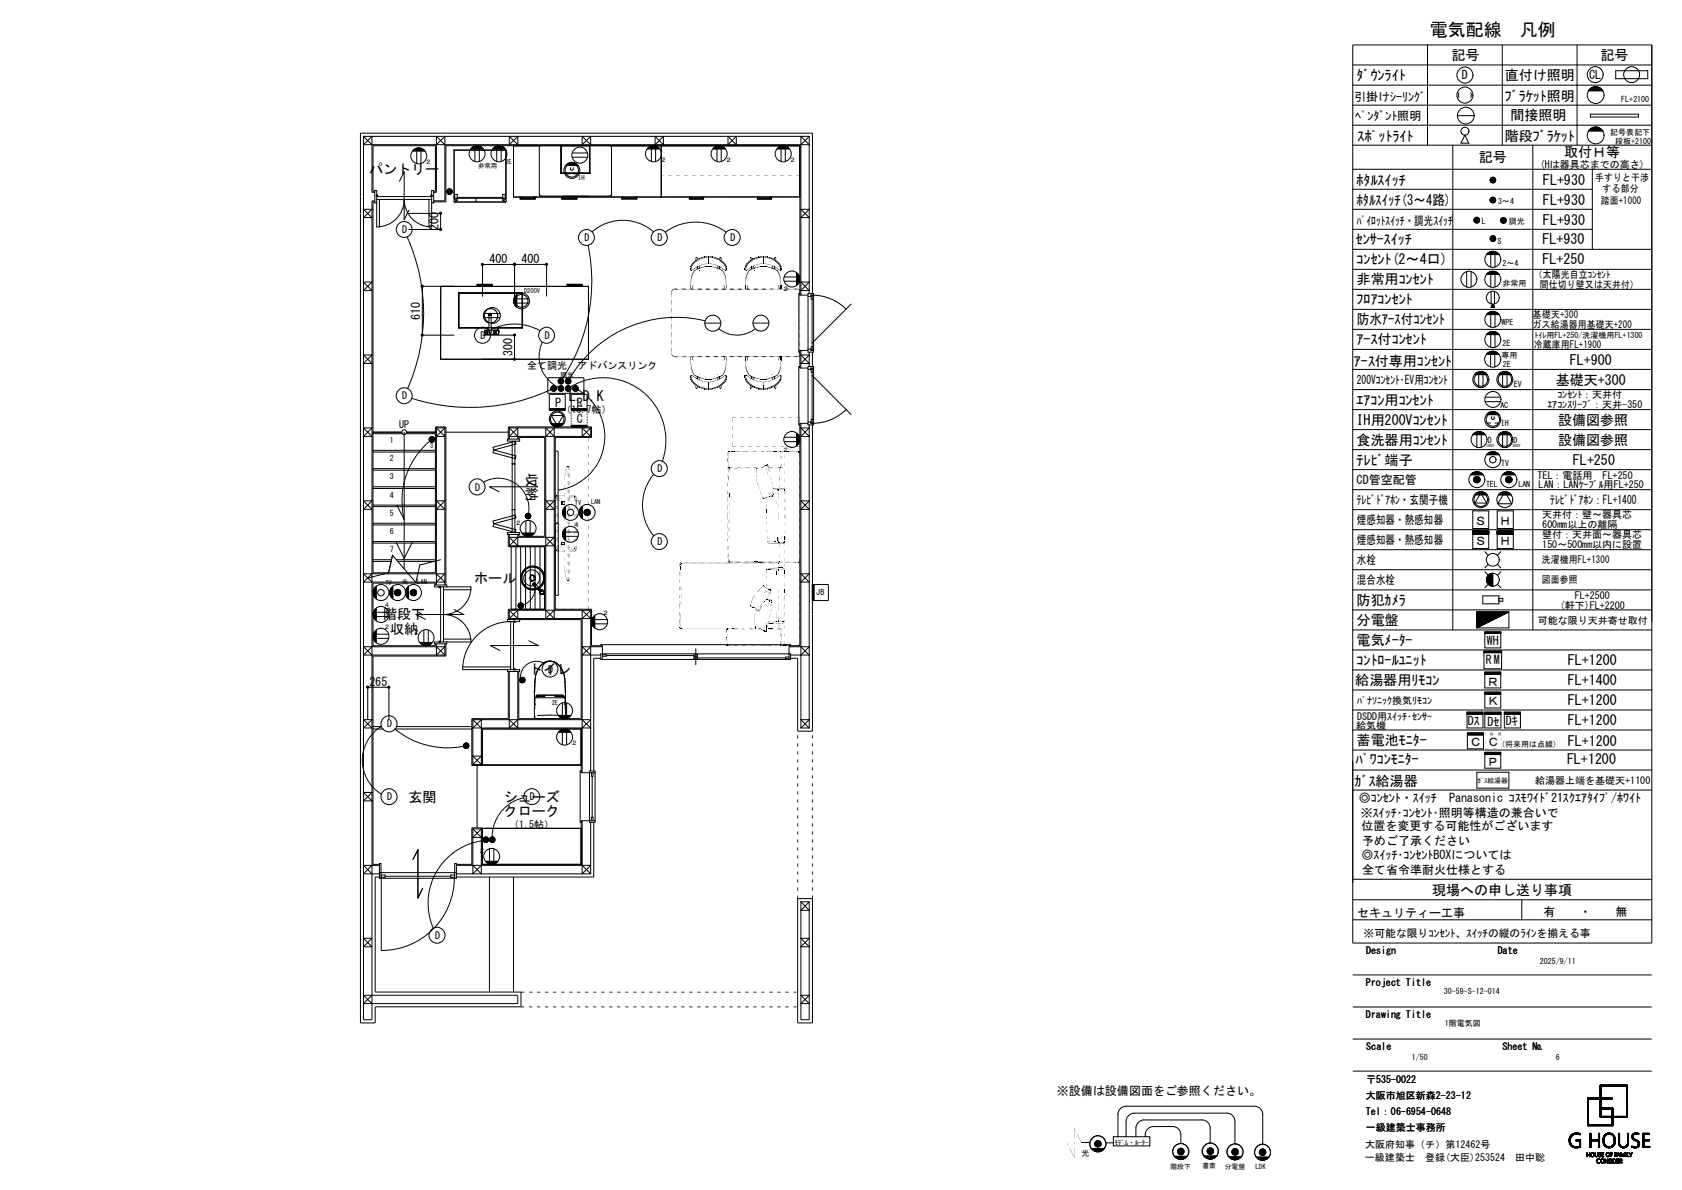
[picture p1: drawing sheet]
<svg xmlns="http://www.w3.org/2000/svg" width="420mm" height="297mm" viewBox="0 0 420 297" stroke-linecap="round" stroke-linejoin="round" font-family="sans-serif">
<defs><g id="words">
<text font-size="4.5" x="357" y="8.9">電気配線　凡例</text>
<g font-size="3.5">
<text x="362.4" y="15">記号</text>
<text x="399.6" y="15">記号</text>
<text x="338.8" y="20">ﾀﾞｳﾝﾗｲﾄ</text>
<text x="375.7" y="20">直付け照明</text>
<text x="375.8" y="25.2">ﾌﾞﾗｹｯﾄ照明</text>
<text x="377.1" y="29.8">間接照明</text>
<text x="339" y="35.3">ｽﾎﾟｯﾄﾗｲﾄ</text>
<text x="375.8" y="35.1">階段ﾌﾞﾗｹｯﾄ</text>
<text x="369.2" y="40.5">記号</text>
<text x="390.6" y="39.3">取付Ｈ等</text>
<text x="92.2" y="43.3">パントリー</text>
<text x="338.8" y="46.2">ﾎﾀﾙｽｲｯﾁ</text>
<text x="385.3" y="46.2">FL+930</text>
<text x="338.8" y="51.2">ﾎﾀﾙｽｲｯﾁ(3～4路)</text>
<text x="385.3" y="51.2">FL+930</text>
<text x="385.3" y="56.2">FL+930</text>
<text x="338.5" y="60.9">ｾﾝｻｰｽｲｯﾁ</text>
<text x="338.8" y="66">ｺﾝｾﾝﾄ(2～4口)</text>
<text x="385.1" y="65.8">FL+250</text>
<text x="385.1" y="60.8">FL+930</text>
<text x="338.8" y="71">非常用ｺﾝｾﾝﾄ</text>
<text x="338.8" y="76">ﾌﾛｱｺﾝｾﾝﾄ</text>
<text x="338.8" y="81">防水ｱｰｽ付ｺﾝｾﾝﾄ</text>
<text x="338.8" y="86">ｱｰｽ付ｺﾝｾﾝﾄ</text>
<text x="338.1" y="91.2">ｱｰｽ付専用ｺﾝｾﾝﾄ</text>
<text x="388.5" y="96">基礎天+300</text>
<text x="392" y="91">FL+900</text>
<text x="142" y="100">L.D.K</text>
<text x="338.8" y="101">ｴｱｺﾝ用ｺﾝｾﾝﾄ</text>
<text x="338.8" y="106">IH用200Vｺﾝｾﾝﾄ</text>
<text x="389" y="106.1">設備図参照</text>
<text x="338.8" y="111">食洗器用ｺﾝｾﾝﾄ</text>
<text x="389" y="111.1">設備図参照</text>
<text x="131.6" y="118" transform="rotate(90 131.6 118)">収納</text>
<text x="338.8" y="116">ﾃﾚﾋﾞ端子</text>
<text x="392.8" y="116">FL+250</text>
<text x="118.4" y="145.5">ホール</text>
<text x="95.7" y="154.6">階段下</text>
<text x="338.8" y="151">防犯ｶﾒﾗ</text>
<text x="338.8" y="156">分電盤</text>
<text x="97.4" y="158.1">収納</text>
<text x="338.8" y="161">電気ﾒｰﾀｰ</text>
<text x="338.8" y="166">ｺﾝﾄﾛｰﾙﾕﾆｯﾄ</text>
<text x="391.5" y="166">FL+1200</text>
<text x="132.1" y="168.2">トイレ</text>
<text x="338.4" y="170.9">給湯器用ﾘﾓｺﾝ</text>
<text x="391.5" y="171">FL+1400</text>
<text x="391.5" y="176">FL+1200</text>
<text x="338.8" y="186">蓄電池ﾓﾆﾀｰ</text>
<text x="391.5" y="181">FL+1200</text>
<text x="338.5" y="190.7">ﾊﾟﾜｺﾝﾓﾆﾀｰ</text>
<text x="391.3" y="190.7">FL+1200</text>
<text x="391.5" y="186.1">FL+1200</text>
<text x="338.2" y="196.2">ｶﾞｽ給湯器</text>
<text x="102" y="200.1">玄関</text>
<text x="125.8" y="200.1">シューズ</text>
<text x="125.8" y="203.6">クローク</text>
<text x="357.6" y="223.3">現場への申し送り事項</text>
</g>
<g font-size="3">
<text x="365" y="19.8">D</text>
<text x="396.8" y="19.7">CL</text>
<text x="338.1" y="25.1">引掛けｼｰﾘﾝｸﾞ</text>
<text x="338.4" y="29.9">ﾍﾟﾝﾀﾞﾝﾄ照明</text>
<text x="109.5" y="57.5" transform="rotate(-90 109.5 57.5)">200</text>
<text x="338.8" y="56.1">ﾊﾟｲﾛｯﾄｽｲｯﾁ・調光ｽｲｯﾁ</text>
<text x="122.2" y="65.6">400</text>
<text x="130.2" y="65.6">400</text>
<text x="104.9" y="79.8" transform="rotate(-90 104.9 79.8)">610</text>
<text x="128" y="88.9" transform="rotate(-90 128 88.9)">300</text>
<text x="338.8" y="95.8">200Vｺﾝｾﾝﾄ･EV用ｺﾝｾﾝﾄ</text>
<text x="138.6" y="101.5">P</text>
<text x="144.1" y="101.5">R</text>
<text x="144.1" y="105.6">C</text>
<text x="338.8" y="120.8">CD管空配管</text>
<text x="338.8" y="125.8">ﾃﾚﾋﾞﾄﾞｱﾎﾝ・玄関子機</text>
<text x="387.1" y="125.8">ﾃﾚﾋﾞﾄﾞｱﾎﾝ：FL+1400</text>
<text x="338.8" y="130.8">煙感知器・熱感知器</text>
<text x="368.3" y="131">Ｓ</text>
<text x="374.4" y="131">Ｈ</text>
<text x="338.8" y="135.8">煙感知器・熱感知器</text>
<text x="368.3" y="136">Ｓ</text>
<text x="374.4" y="136">Ｈ</text>
<text x="338.8" y="140.8">水栓</text>
<text x="338.8" y="145.8">混合水栓</text>
<text x="371.3" y="161">WH</text>
<text x="371" y="165.8">RM</text>
<text x="92.2" y="171.1">265</text>
<text x="371.3" y="171.1">Ｒ</text>
<text x="371.3" y="176.1">Ｋ</text>
<text x="366.5" y="181.1">Dｽ</text>
<text x="371.4" y="181.1">Dｾ</text>
<text x="376" y="181">Dｷ</text>
<text x="366.9" y="186.3">Ｃ</text>
<text x="371.3" y="191.1">Ｐ</text>
<text x="371.3" y="186.3">Ｃ</text>
<text x="339.3" y="200.2">◎ｺﾝｾﾝﾄ・ｽｲｯﾁ　Panasonic ｺｽﾓﾜｲﾄﾞ21ｽｸｴｱﾀｲﾌﾟ/ﾎﾜｲﾄ</text>
<text x="339.8" y="203.9">※ｽｲｯﾁ･ｺﾝｾﾝﾄ･照明等構造の兼合いで</text>
<text x="339.9" y="207.3">位置を変更する可能性がございます</text>
<text x="339.9" y="214.5">◎ｽｲｯﾁ･ｺﾝｾﾝﾄBOXについては</text>
<text x="340.1" y="210.9">予めご了承ください</text>
<text x="340.1" y="218.1">全て省令準耐火仕様とする</text>
<text x="338.9" y="228.8">セキュリティー工事</text>
<text x="385.4" y="228.6">有　　・　　無</text>
<text x="263.9" y="273.3">※設備は設備図面をご参照ください。</text>
</g>
<text font-size="2.7" x="340.5" y="233.8">※可能な限りｺﾝｾﾝﾄ、ｽｲｯﾁの縦のﾗｲﾝを揃える事</text>
<g font-size="2.5">
<text x="384.5" y="41.9">(Hは器具芯までの高さ)</text>
<text x="398.3" y="45.1">手すりと干渉</text>
<text x="400.2" y="47.9">する部分</text>
<text x="399.8" y="50.8">踏面+1000</text>
<text x="100.5" y="58.2">D</text>
<text x="146" y="60.2">D</text>
<text x="164.2" y="60.2">D</text>
<text x="182.4" y="60.2">D</text>
<text x="383" y="69.5">（太陽光自立ｺﾝｾﾝﾄ</text>
<text x="384.5" y="71.8">間仕切り壁又は天井付）</text>
<text x="382.7" y="81.8">ガス給湯器用基礎天+200</text>
<text x="382.8" y="79.4">基礎天+300</text>
<text x="120" y="84.6">D</text>
<text x="136" y="84.6">D</text>
<text x="383" y="86.9">冷蔵庫用FL+1900</text>
<text x="131.7" y="92.1">全て調光　アドバンスリンク</text>
<text x="100.5" y="99.7">D</text>
<text x="386.4" y="101.9">ｴｱｺﾝｽﾘｰﾌﾞ：天井-350</text>
<text x="388.9" y="99.4">ｺﾝｾﾝﾄ：天井付</text>
<text x="99.7" y="106.9">UP</text>
<text x="140.2" y="103.2">（16.7帖）</text>
<text x="164.2" y="117.9">D</text>
<text x="383.9" y="119.5">TEL：電話用　FL+250</text>
<text x="118.7" y="122.4">D</text>
<text x="384.2" y="121.8">LAN：LANｹｰﾌﾞﾙ用FL+250</text>
<text x="385.1" y="129.4">天井付：壁～器具芯</text>
<text x="385.1" y="131.9">600mm以上の離隔</text>
<text x="164.2" y="136.1">D</text>
<text x="385.1" y="136.9">150～500mm以内に設置</text>
<text x="385.1" y="134.4">壁付：天井面～器具芯</text>
<text x="382.7" y="140.6">洗濯機用FL+1300</text>
<text x="132.3" y="145.2">D</text>
<text x="382.7" y="145.6">図面参照</text>
<text x="393.2" y="149.4">FL+2500</text>
<text x="384" y="155.8">可能な限り天井寄せ取付</text>
<text x="389.5" y="151.9">(軒下)FL+2200</text>
<text x="136.9" y="167.9">D</text>
<text x="338.9" y="179.6">DSDD用ｽｲｯﾁ･ｾﾝｻｰ</text>
<text x="338.9" y="175.6">ﾊﾟﾅｿﾆｯｸ換気ﾘﾓｺﾝ</text>
<text x="96.7" y="181.6">D</text>
<text x="338.7" y="181.9">給気機</text>
<text x="383.3" y="195.7">給湯器上端を基礎天+1100</text>
<text x="96.7" y="199.8">D</text>
<text x="132.3" y="199.8">D</text>
<text x="127.2" y="206.8">（1.5帖）</text>
<text x="108.7" y="234.4">D</text>
<text x="341.1" y="238.1">Design</text>
<text x="374" y="238.1">Date</text>
<text x="341.1" y="246.1">Project Title</text>
<text x="341.1" y="254.1">Drawing Title</text>
<text x="341.1" y="262.1">Scale</text>
<text x="375.2" y="262.1">Sheet №</text>
<text x="341" y="274.2">大阪市旭区新森2-23-12</text>
<text x="341.1" y="270.2">〒535-0022</text>
<text x="341.1" y="278.2">Tel：06-6954-0648</text>
<text x="340.9" y="286.6">大阪府知事（チ）第12462号</text>
<text x="341.1" y="282.2">一級建築士事務所</text>
<text x="340.8" y="289.8">一級建築士　登録(大臣)253524　田中聡</text>
</g>
<g font-size="2">
<text x="404.8" y="25.6">FL+2100</text>
<text x="402.1" y="33.7">記号表記下</text>
<text x="403.3" y="35.9">段板+2100</text>
<text x="374.1" y="50.9">3～4</text>
<text x="370" y="55.9">L</text>
<text x="376.8" y="55.8">調光</text>
<text x="373.9" y="60.9">S</text>
<text x="375.2" y="71.3">非常用</text>
<text x="375.2" y="66.3">2～4</text>
<text x="374.9" y="81.2">WPE</text>
<text x="374.9" y="89.3">専用</text>
<text x="375.2" y="86.3">2E</text>
<text x="383.2" y="84.3">ﾄｲﾚ用FL+250/洗濯機用FL+1300</text>
<text x="375.2" y="91.7">2E</text>
<text x="374.6" y="101.7">AC</text>
<text x="378" y="96.6">EV</text>
<text x="374.8" y="106.3">IH</text>
<text x="97.3" y="110.6">1</text>
<text x="371.5" y="110.4">D</text>
<text x="378" y="110.4">D</text>
<text x="97.3" y="115.1">2</text>
<text x="97.3" y="119.7">3</text>
<text x="374.8" y="116.4">TV</text>
<text x="97.3" y="124.2">4</text>
<text x="371.1" y="121.6">TEL</text>
<text x="379.1" y="121.6">LAN</text>
<text x="97.3" y="128.8">5</text>
<text x="97.3" y="133.3">6</text>
<text x="97.3" y="137.9">7</text>
<text x="203.8" y="148.6">JB</text>
<text x="374.8" y="186.6">(将来用は点線)</text>
<text x="384.5" y="240.7">2025/9/11</text>
<text x="360.5" y="248.1">30-59-S-12-014</text>
<text x="360.8" y="256.2">1階電気図</text>
<text x="352.5" y="264.7">1/50</text>
<text x="388.5" y="264.7">6</text>
<text x="270.1" y="288.5">光</text>
</g>
<g font-size="1.7">
<text x="368.9" y="195.3">ｶﾞｽ給湯器</text>
<text x="278.3" y="285.8">ﾓﾃﾞﾑ・ﾙｰﾀｰ</text>
<text x="292.3" y="291.7">階段下</text>
<text x="300.2" y="291.6">書斎</text>
<text x="305.8" y="291.8">分電盤</text>
<text x="313.5" y="291.9">LDK</text>
</g>
<g font-size="1.6">
<text x="106.2" y="41">２</text>
<text x="119.4" y="41.9">非常用</text>
<text x="126.2" y="40.9">2E</text>
<text x="164.8" y="40.5">２</text>
<text x="181.2" y="40.5">２</text>
<text x="197.1" y="40.5">２</text>
<text x="144.4" y="45">IH</text>
<text x="130.9" y="73">D200V</text>
<text x="195.4" y="72.6">２</text>
<text x="140" y="94">調光</text>
<text x="107.4" y="111.9">3</text>
<text x="195.4" y="112.7">２</text>
<text x="147.6" y="125.8">LAN</text>
<text x="128.7" y="130.9">２</text>
<text x="143.2" y="131.5">４</text>
<text x="143.6" y="126.1">TV</text>
<text x="96.2" y="146.1">TV</text>
<text x="100.3" y="145.8">光</text>
<text x="104.2" y="145.8">LAN</text>
<text x="95.8" y="151.6">４</text>
<text x="150.5" y="153.4">２</text>
<text x="95.8" y="157">２</text>
<text x="103.2" y="158.2">２</text>
<text x="137.8" y="176.1">2E</text>
<text x="142.6" y="186.1">２</text>
<text x="119.5" y="212.8">２</text>
</g>
<g font-size="1">
<text x="371.1" y="111.7">100V</text>
<text x="377.7" y="111.5">200V</text>
</g>
</g></defs>
<g fill="none" stroke="#000" stroke-width=".25">
<path d="M337.8 11.2h74.7v224.2h-74.7zM337.8 16.2h74.7M356.4 11.2v25M375.1 11.2v25M393.8 11.2v25M403.4 17.7h8v1.9h-8zM90.8 34h111.3M90.8 34v220.5h2.1v-204.4h.7M90.8 34l2.1 2.1M103 37.7h3.2M103 37.6h3.1M103.1 37.5h2.9"/>
<path d="M103.2 37.5h2.8M103.3 37.4h2.6M103.3 37.3h2.5M103.4 37.3h2.3M103.5 37.2h2.2M103.6 37.2h2M103.7 37.1h1.8M103.8 37h1.5M104.1 37.7v3.1M104.2 36.9h.7M105.1 37.7v3.1M109 36.1l2.1-2.1v16.1h-2.8"/>
<path d="M111.1 36.1l-2.1-2.1v14h-.7M113.4 37.5h13M113.4 37.5v11.8h.1M113.4 37.4v11.9M113.4 37.4h12.9M113.4 37.4v.1M117.5 37.2h3.2M117.6 37h3M117.7 37h2.8M117.8 36.9h2.6M117.9 36.8h2.5M117.9 36.7h2.4"/>
<path d="M118 36.7h2.2M118.1 36.7h2M118.2 36.6h1.8M118.4 36.5h1.5M118.5 36.4h1.2M118.6 37.2v3.1M119.7 37.2v3.1M123 37.2h3.2M123.1 37h3M123.2 37h2.8M123.3 36.9h2.6M123.3 36.8h2.6"/>
<path d="M123.4 36.7h2.4M123.5 36.7h2.2M123.6 36.7h2M123.7 36.6h1.8M123.8 36.5h1.5M124 36.4h1.2M124 37.2v3.1M125.1 37.2v3.1M126.3 37.4v11.9M126.3 37.4l.1 .1M126.4 37.5v11.8h-.2M127.2 34v2.1l2.1-2.1v2.1z"/>
<path d="M128.2 36.4v12.8l71.5-.1v-12.7M134.8 36.4l-.1 12.1 .2 .4h17.5l.3-.4-.1-12.1M135 36.4h-.1M140.1 36.4v6.9M140.1 36.4l.1 6.9M142.9 38.2h3.8M142.9 39.2h3.8M145.4 34v2.1l2.1-2.1v2.1zM147.2 36.4v6.8M147.2 36.4v6.9M152.4 36.4h.1M161.6 37.2h3.2"/>
<path d="M161.7 37h3M161.8 37h2.8M161.8 36.9h2.7M161.9 36.8h2.5M162 36.7h2.4M162.1 36.7h2.2M162.2 36.7h2M162.3 36.6h1.8M162.4 36.5h1.5M162.6 36.4h1.1M162.6 37.2v3.1M163.6 34l2.1 2.1v-2.1l-2.1 2.1z"/>
<path d="M163.7 37.2v3.1M165.1 36.4h.1M165.1 36.4v12.7M178 37.2h3.1M178.1 37h3M178.2 37h2.7M178.2 36.9h2.7M178.3 36.8h2.5M178.4 36.7h2.3M178.5 36.7h2.1M178.6 36.7h2M178.7 36.6h1.7"/>
<path d="M178.8 36.5h1.5M179 36.4h1.1M179 37.2v3.1M180.1 37.2v3.1M181.8 34v2.1l2.1-2.1v2.1zM194 37.2h3.1M194.1 37h3M194.1 37h2.8M194.2 36.9h2.7M194.3 36.8h2.5M194.4 36.7h2.3M194.5 36.7h2.1"/>
<path d="M194.6 36.7h2M194.6 36.6h1.8M194.8 36.5h1.5M195 36.4h1.1M195 37.2v3.1M196.1 37.2v3.1M199.7 36.4h-88.4v14h-3M199.7 36.4v37.3M202.1 34v39.3M202.1 34l-2.1 2.1M337.8 21.3h74.7M337.8 26.2h74.7"/>
<path d="M337.8 31.2h74.7M337.8 36.2h74.7M362.8 36.2v121M363.9 28.9h4.2M364.3 23.2v1.1M365.8 33.7l1 2h-2zM367.3 23.2v1.1M382.7 36.2v121M396.6 22.7h3.7a2.11 2.11 0 0 0-3.7 0M396.6 32.7h3.7M396.6 32.8a2.11 2.11 0 0 1 3.7 0M396.7 22.6h3.4"/>
<path d="M396.7 32.6h3.4M396.8 22.4h3.2M396.8 32.5h3.2M396.9 22.3h3M396.9 32.3h3M397.1 22.1h2.7M397.1 32.2h2.7M397.1 28.5h12v.7h-12zM397.3 22h2.3M397.3 32h2.3M397.5 21.8h1.8M397.5 31.9h1.8"/>
<path d="M397.9 21.7h1M397.9 31.7h1M90.8 52.2h2.1l-2.1 2.1h2.1zM93.6 50.4h-.5v92.6h15.6v-36.4h2.6v39.4M93.6 47.8h-.5v-11.4h15.6v11.4h-.4M93.6 48h-.7v-14l-2.1 2.1h111.3l-2.1-2.1v39.7M94.1 50.6h-.5v-3.1h.5v9.1a6.8 6.8 0 0 0 6.8-6.8 6.9 6.9 0 0 0 6.9 6.8v-9.1h.5v3.1h-.5M94.1 49.8h13.7M94.1 49.1h13.7M94.1 48.7h.2v.4M94.7 49.8v6.8M99.7 45.3l1.2-2.4v12l1.2-2.4"/>
<path d="M101.6 59.1a45.8 45.8 0 0 1 .2 37.8M102 53.3h8v4h-8M107.1 49.8v6.8M107.8 48.7h-.2v.4M112.1 47.7h.3v.3h-.3zM112.1 47.7h.2v.2h-.2zM112.2 47.8l.1 .1zM113.5 49.3v.2M113.5 49.5h-.1l.1 .9h12.7l.2-.1v-.8h-.2M114.2 49.5v-1h-.7v1.2l.3 .3h.4v-.3h-.4v-.2h12.1v.2h-.4v.3h.4l.3-.3v-1.2h-.7v1M114.2 49.3h11.3M118.8 49.5v.9"/>
<path d="M126.2 49.3v.2M128.2 49.1h71.5M129.8 49.2l.1 .5h3.7v-.5M130.1 49.2v.2h3.3v-.2M140 43.2h7.3zM140.3 49.2v.5h3.7M140.5 49.2v.2h3.3v-.2M140.6 48.9h6.3M141.2 41.3h3.2M141.3 41.1h2.9M141.4 43.4h.8M141.4 41.1h2.8"/>
<path d="M141.4 41h2.7M141.5 41h2.6M141.7 40.9h2.2M141.9 40.7h1.8M142.2 40.6h1.2M142.5 41.8v.5l.3 .2 .3-.2v-.5M142.5 40.6h.6M143.3 43.4h.9M144 49.2v.5M147.8 57.9a11.6 11.6 0 0 1 15.4 0M155.2 49.2v.5h3.8v-.5M155.4 49.4h.1"/>
<path d="M155.4 49.4l.1-.2v.2M158.8 49.2v.2h-3.4M166.1 58a12.6 12.6 0 0 1 15.2 0M172.1 49.2v.5h3.6v-.5M172.3 49.2v.2h3.2v-.2M189.3 49.1l.1 .3h3M192.4 49.4h.1M192.4 49.4l.1-.3v.3M192.5 49.4h-.1M192.7 49.1v.6h-3.6v-.6v.6M200 52.2h2.1l-2.1 2.1h2.1zM337.8 42.2h74.7"/>
<path d="M337.8 47.2h59.8M337.8 52.2h59.8M337.8 57.2h59.8M368 54.9h1.4M368.1 55.1h1.3M368.1 54.8h1.3M368.1 55.2h1.3M368.1 54.7h1.3M368.2 55.4h1.1M368.2 54.5h1.1M368.3 55.5h.9M368.3 54.4h.9"/>
<path d="M372.1 49.8h1.3M372.1 50h1.4M372.1 50.1h1.3M372.1 49.7h1.3M372.1 50.2h1.3M372.2 49.5h1.1M372.2 50.4h1.1M372.2 44.5v.9M372.2 59.1v.8M372.3 49.4h.9M372.3 50.5h.9M372.3 44.4v1.1"/>
<path d="M372.3 59v1.1M372.5 44.3v1.3M372.5 58.9v1.3M372.6 44.3v1.3M372.6 58.8v1.4M372.7 44.2v1.4M372.7 58.8v1.4M372.9 44.3v1.3M372.9 58.8v1.4M373 44.3v1.3M373 58.9v1.3M373.2 44.4v1.1"/>
<path d="M373.2 59v1.1M373.3 44.5v.9M373.3 59.1v.8M374.7 55h1.4M374.7 55.2h1.4M374.7 54.9h1.4M374.7 55.3h1.3M374.7 54.7h1.3M374.8 55.4h1.2M374.8 54.6h1.2M374.9 55.6h.9M374.9 54.4h.9"/>
<path d="M397.6 42.2v20M90.8 70.4h2.1l-2.1 2.1h2.1zM110.1 71.5l-.1 18.2h36.9v-18.2h-41.4v12.2h8M110.1 71.5h-.1M114.6 73.2v.1M114.6 73.2v8.5M114.6 73.2h15.8M114.6 73.2h.1M114.6 73.2l-.1 8.5M114.6 73.2v8.6M114.7 73.2h-.1M114.7 73.1v.1"/>
<path d="M114.7 73.1l-.1 .1M114.7 73.1h15.6M119.1 71.5v-.5h3.8v.5M119.3 71.5v-.3h3.3v.3M121 78.2h3.9M121 79.3h3.9M122.1 78.7l.4-.2 .1 .2M122.3 78.2l-.2 .5M122.5 78.2l.1 .2v4.5l-.3 .3-.2-.1v-4.5M122.6 78.6v.1M128.3 74.5v1.2M128.4 74.3v1.6"/>
<path d="M128.5 66v8M128.5 74.1v2M128.5 66h8v8M128.5 66h-8v8M128.6 73.9v2.4M128.7 73.8v2.6M128.7 73.8v2.7M128.8 73.7v2.8M128.9 73.7v2.9M128.9 73.6v3M129 73.5v3.2M129 75.6h3.2"/>
<path d="M129 74.6h3.2M130.3 73.1l.1 .2M130.3 73.1l.1 .1M130.3 73.1v.1M130.3 73.2l.1 .1zM130.4 73.2l.1 8.5M130.4 73.2v8.5M130.4 73.2v.1M141.6 71.5v-.5h3.8l-.1 .5M141.8 71.5v-.3h3.3v.3M146.9 61.2a43.8 43.8 0 0 1-6.5 33.3M195.8 69.1h3.1"/>
<path d="M195.8 70.2h3.1M198.9 68v3.2M199 68.2v3M199.1 68.2v2.9M199.1 68.2v2.8M199.2 68.3v2.7M199.3 68.4v2.5M199.3 68.5v2.3M199.4 68.5v2.2M199.4 68.7v2M199.5 68.7v1.8M199.6 68.9v1.5"/>
<path d="M199.6 69v1.2M199.7 69.3v.7M200 70.4h2.1l-2.1 2.1h2.1zM201.8 73.7h-2.1v-.4h-.2v14.6h.2v-.4h2.1M201.8 73.3h1.4v14.6h-1.4zM202.6 73.8h.3v.9h-.3zM202.8 73.7a12 12 0 0 1 8.5 3.5M202.8 74.7v11.8M202.9 73.3v-40.1h-112.9v222.1h3.7v-4h36.4v-3.7h-36.4v-28.7h1M203.2 73.7h-.7v.3h-.7M212.5 75.9l-9.7 9.7M337.8 62.2h74.7"/>
<path d="M337.8 77.2h74.7M337.8 72.2h74.7M337.8 67.2h74.7M366.2 67.8v3.8M367.3 67.8v3.8M371.1 63.5h3.3M371.1 78.5h3.3M371.1 68.5h3.3M371.2 63.5h3.1M371.2 78.5h3.1M371.3 63.4h3M371.3 78.4h3"/>
<path d="M371.3 68.4h3M371.3 63.4h2.9M371.3 78.4h2.9M371.3 63.3h2.8M371.3 78.3h2.8M371.3 68.3h2.8M371.4 63.2h2.7M371.4 78.2h2.7M371.4 68.2h2.7M371.5 63.2h2.5M371.5 68.2h2.5M371.6 63.1h2.3"/>
<path d="M371.6 78.1h2.3M371.6 68.1h2.3M371.6 63h2.2M371.8 63h2M371.8 78h2M371.8 67.9h2M371.9 62.9h1.7M371.9 77.9h1.7M372 62.9h1.5M372 67.9h1.5M372.2 62.8h1.1M372.2 77.8h1.1"/>
<path d="M372.2 67.8h1.1M372.2 63.5v3.2M372.2 68.5v3.1M372.2 78.5v3.2M372.3 72.8v3.1M372.4 76.6v.1M372.4 62.7h.7M372.4 67.7h.7M372.4 76.4v.3M372.5 76.3v.4M372.6 76.2v.5M372.6 76.1v.6"/>
<path d="M372.7 76v.7M372.7 75.9v.8M372.7 75.9l.5 .8h-.9zM372.8 75.9v.8M372.8 76v.7M372.9 76.2v.5M373 76.2v.5M373 76.4v.3M373.1 76.5v.2M373.2 72.8v3.1M373.2 76.6v.1M373.3 63.5v3.2"/>
<path d="M373.3 68.5v3.1M373.3 78.5v3.2M90.8 88.6h2.1l-2.1 2.1h2.1zM114.5 81.6h.1M114.5 81.6l.1 .2M114.5 81.7h.1M114.5 81.6v.1M114.6 81.8h.1M114.6 81.8h7.5M114.6 81.7h.1M114.6 81.7v.1M120.5 83.7h8v6"/>
<path d="M121.1 82.5v-.1v1v-.1M121.1 83.4h3.4M121.6 82.4v1M122.1 81.7l-7.5 .1M122.1 80.6a1.8 1.8 0 0 1-1-2.9 1.8 1.8 0 0 1 3 .2 1.8 1.8 0 0 1-1.5 2.7M122.1 82.4l-1 .1M122.1 82.5a12.8 12.8 0 0 1 12.7 0M122.6 81.8h7.8M122.6 82.4h1.6M123.4 82.4v1M123.4 82.5v.1M123.4 83.3h.1"/>
<path d="M123.8 83.4h.1M123.8 82.4v1M123.8 82.5h.1M124.2 81.9v.6M124.2 81.9h.3M124.3 81.8l-.1 .1M124.4 81.8l-.2 .1M124.5 81.9h-.3M124.5 81.9v1.5M124.5 82.4h.1M124.5 82.4l.1 .6M124.5 83.3v.1"/>
<path d="M130.4 81.7h.1M130.4 81.7l-7.8 .1M130.4 81.7l-.1 .1M130.4 81.8h-.1M130.4 81.6v.2M135.4 85.4a8.5 8.5 0 0 0 4 11.2M136.8 94.3h9v3.9h-9zM137.2 98.4h3.9v4h-3.9zM137.6 97.2a47.7 47.7 0 0 1-34.8 2.2M138.1 96.8h.3v.3h-.3zM138.1 96.9l.2 .1zM138.2 96.9l.1 .1z"/>
<path d="M139.9 96.8h.3v.3h-.3zM139.9 95h.3v.3h-.3zM140 96.9l.1 .1zM140 95l.1 .2zM140 95.1l.1 .1zM141.7 95h.3v.3h-.3zM141.7 96.8h.3v.3h-.3zM141.8 95.1l.1 .1zM141.8 96.9l.1 .1zM142.5 96.6a15.6 15.6 0 0 1 18 1.2 15.6 15.6 0 0 1 4.9 17.3M142.6 98.4h4v4h-4zM143.5 96.8h.3v.3h-.3z"/>
<path d="M143.6 96.8h.2v.3h-.2zM143.6 96.9l.2 .1zM143.7 96.9h.1M144.3 97.3l1.6 1.1M146.6 99a13.5 13.5 0 0 1 3.8 14 13.5 13.5 0 0 1-11 9.3M176 80.6h4M176.1 80.1a30.9 30.9 0 0 0-33.9 14.4M179.5 82a7.4 7.4 0 0 0 9.1 0M188 80.6h1.9M190 80.6h2M199.7 87.5v4.4M200 87.5v4.4"/>
<path d="M200 88.6h2.1l-2.1 2.1h2.1zM201.8 91.5h1.4v14.5h-1.4zM201.8 87.1h.7v.4h.7M201.8 91.9h-2.1v-.4h-.2v14.5h.2v-.3h2.1M202.1 87.9v3.6M202.6 91.9h.3v1h-.3zM202.6 86.5h.3v.9h-.3zM202.8 92.9v11.7M202.8 93.7l9.7 9.8M202.9 87.9v3.6M203.2 91.9h-.7v.3h-.7M337.8 82.2h74.7"/>
<path d="M337.8 87.2h74.7M337.8 97.2h74.7M337.8 92.2h74.7M368.2 93.5h3.1M368.3 93.3h2.9M368.4 93.2h2.7M368.6 93.1h2.3M368.8 93h2M368.9 92.9h1.7M369 92.9h1.5M369.2 92.8h1.1M369.2 93.5v3.1"/>
<path d="M369.4 92.8h.7M370.3 93.5v3.1M370.8 99.1h3.9M371.1 83.5h3.3M371.1 88.5h3.2M371.2 83.5h3.1M371.2 88.4h3.1M371.2 88.3h3M371.3 83.4h3M371.3 83.4h2.9M371.3 88.2h2.8M371.4 83.2h2.7"/>
<path d="M371.5 88.1h2.5M371.6 83.1h2.3M371.6 88h2.2M371.8 83h2M371.8 87.9h1.8M372 87.8h1.5M372 82.9h1.5M372.2 82.8h1.1M372.2 88.5v3.1M372.2 83.5v3.2M372.4 87.7h.6M373.3 88.5v3.1"/>
<path d="M373.3 83.5v3.2M374.1 93.5h3.3M374.2 93.5h3.1M374.3 93.3h2.9M374.4 93.2h2.7M374.6 93.1h2.3M374.7 93h2.1M374.9 92.9h1.7M375 92.9h1.5M375.2 92.8h1.1M375.2 93.5v3.1M375.4 92.8h.7"/>
<path d="M376.3 93.5v3.1M90.8 106.8h2.1l-2.1 2.1h2.1zM93.1 112.8h15.6M93.1 108.2h7.4M93.1 107.9h7.2M93.1 112.4h15.6M93.1 117h15.6M93.1 117.3h15.6M100.9 107.9v34.1M101.3 108.2h7.4M101.5 107.9h7.2M107.3 110.2a19.4 19.4 0 0 0-6.4 19.5l-1.8-3.6"/>
<path d="M107.7 109.5h.3v.3h-.3zM107.7 109.6h.3v.2h-.3zM107.7 109.6l.2 .2zM107.8 109.6l.1 .2zM107.8 109.7h.1zM109 106.8v39.2M109 106.8h2.1M109 106.8l2.1 2.1h-2.1l2.1-2.1M111.1 106.8v39.2M111.3 107.9h15.6M123.1 111.6l5.6-1.4 .1 .6-5.5 1.5zM123.3 112.3l5.5 1.5-.1 .7-5.6-1.5z"/>
<path d="M126.7 109.6h3.1v.5h-3.1zM126.9 109.6v-3h20.8v2.6h-9.1v42.9h9.1v9.1h2.7v3.4M127.2 106.8v2.8M127.2 106.8h20.3M127.2 106.8l2.1 2.1M127.9 115.8h.7M127.9 110.1v22.8M128.6 110.1v22.8M129.5 109.6v-.4h6.5v24.7h-6.5v-.5M136.3 108.9l2.1-2.1v47.6l-2.1-2.1M137.2 102.2h3.9M137.2 102h3.9"/>
<path d="M137.2 102.1h3.9M137.2 102.3h3.9M137.5 105.7h3.3M137.6 105.8h3.1M137.6 105.9h3M137.7 105.9h2.9M137.7 103.7h2.9l-1.5 2.6zM137.8 106h2.7M137.9 106.1h2.5M138 106.2h2.3M138 106.3h2.3M138.1 106.3h2"/>
<path d="M138.3 106.3h1.7M138.4 108.9l-2.1-2.1v47.6l2.1-2.1M138.4 106.4h1.5M138.6 106.5h1.1M138.6 112.6h.8v18M142.6 102.2h4M142.6 106.2h4v.4M142.6 106.3h4M142.6 106.4h4M142.6 106.5h4M142.6 102.6h.2M142.6 102.8v.2"/>
<path d="M142.6 103.2v.2M142.6 103.5v.3M142.6 104v.2M142.6 104.4v.2M142.6 104.8v.1M142.6 105.2v.2M142.6 105.6v.1M142.6 106v.6M142.6 102h4M142.6 102.1h4M142.6 102.3h4M143 102.6h.2"/>
<path d="M143.4 102.6h.2M143.8 102.6h.2M144.2 102.6h.2M144.6 102.6h.2M145 102.6h.2M145.4 102.6h.2M145.8 102.6h.2M146.2 102.6h.2M146.6 102.6v.2M146.6 103v.2M146.6 103.4v.1M146.6 103.8v.2"/>
<path d="M146.6 104.2v.2M146.6 104.6v.2M146.6 104.9v.3M146.6 105.4v.2M146.6 105.7v.3M147.5 106.8l-2.1 2.1v-2.1l2.1 2.1M147.5 106.8v2.1M147.5 108.9h-20.3l2.1-2.1v2.8M163.2 118.4a11.8 11.8 0 0 0 0 15.3M195.8 109.1h3.1M195.8 110.2h3.1M198.9 108.1v3.2"/>
<path d="M199 108.2v3M199.1 108.2v2.9M199.1 108.3v2.8M199.2 108.4v2.6M199.3 108.4v2.6M199.3 108.5v2.4M199.4 108.6v2.2M199.4 108.7v2M199.5 108.8v1.8M199.6 108.9v1.5M199.6 109.1v1.2M199.7 109.3v.7"/>
<path d="M199.7 109.7v51.5h-2.7v3.4M199.7 105.7v3.9M200 105.7v76M200 106.8h2.1l-2.1 2.1h2.1zM201.8 105.3h.7v.4h.7M202.1 106v75.7M202.6 104.6h.3v1h-.3zM202.9 106v76.5h-3.7v-18.2h-1.8M211.3 102.2a12 12 0 0 1-8.5 3.5M337.8 102.2h74.7M337.8 117.2h74.7M337.8 112.2h74.7"/>
<path d="M337.8 107.2h74.7M367.2 118.5h3.2M367.2 118.4h3.1M367.3 118.4h2.9M367.4 118.3h2.8M367.4 118.2h2.7M367.5 118.2h2.5M367.6 118.1h2.4M367.7 118h2.2M367.7 108.5h3.2M367.7 118h2M367.9 117.9h1.8"/>
<path d="M367.9 108.3h2.9M368 119.9h1.5M368 119.8h1.5M368 119.8h1.6M368 119.7h1.6M368 119.6h1.5M368 119.5h1.5M368 117.9h1.5M368 119.4h1.5M368 108.2h2.7M368 108.2h2.6M368.1 119.3h1.3"/>
<path d="M368.1 119.2h1.3M368.1 108.1h2.4M368.2 117.8h1.2M368.2 119.2h1.1M368.2 108h2.2M368.3 119.1h1M368.3 108h2M368.3 119h.9M368.4 117.7h.7M368.4 107.9h1.8M368.5 119h.6M368.6 107.9h1.5"/>
<path d="M368.7 107.8h1.2M368.8 108.5v3.1M369 107.7h.7M369.9 108.5v3.1M370.8 100.2h3.9M371.1 113.5h3.3M371.1 103.5h3.3M371.2 113.5h3.1M371.2 103.5h3.1M371.3 113.3h2.9M371.3 105.6h.9M371.3 103.3h2.9"/>
<path d="M371.4 113.2h2.7M371.4 103.2h2.7M371.5 113.2h2.5M371.6 113.1h2.3M371.6 103.1h2.3M371.6 113h2.2M371.6 103h2.2M371.7 103h2.1M371.8 113h2M371.9 112.9h1.7M371.9 102.9h1.7M372 112.9h1.5"/>
<path d="M372 102.9h1.5M372.2 112.8h1.1M372.2 102.8h1.1M372.4 104l.1 .5 .2 .2 .3-.2 .1-.5M372.4 112.7h.7M372.4 102.7h.7M373.3 105.6h.9M374.1 108.5h3.3M374.2 108.5h3.1M374.3 108.3h2.9M374.4 108.2h2.7M374.5 108.2h2.5"/>
<path d="M374.6 108.1h2.3M374.6 108h2.3M374.7 108h2.1M374.9 107.9h1.7M375 107.9h1.5M375.2 118.5h3.1M375.2 107.8h1.1M375.2 108.5v3.1M375.2 118.4h3.1M375.3 118.4h2.9M375.4 118.3h2.8M375.4 118.2h2.7"/>
<path d="M375.4 107.7h.7M375.5 118.2h2.5M375.6 118.1h2.4M375.7 118.1h2.2M375.8 118h1.9M375.9 117.9h1.8M376 119.9h1.5M376 119.8h1.5M376 119.6h1.5M376 119.5h1.5M376 120h1.5M376 119.7h1.5"/>
<path d="M376 117.9h1.5M376 119.4h1.5M376.1 119.3h1.3M376.1 119.2h1.3M376.2 117.8h1.1M376.2 119.2h1.1M376.3 119.1h.9M376.3 108.5v3.1M376.3 119h.8M376.4 117.7h.7M376.5 119h.6M90.8 125h2.1l-2.1 2.1h2.1z"/>
<path d="M93.1 121.5h15.6M93.1 121.9h15.6M93.1 126.1h15.6M93.1 126.4h15.6M93.1 130.6h15.6M93.1 131h15.6M93.1 135.2h15.6M93.1 135.6h15.6M93.1 139.7h4.7M98.9 135.4l2 4 2-4M99 139.7h9.7M109 125l2.1 2.1h-2.1l2.1-2.1z"/>
<path d="M110 139.7l-5.2 1.3-1 4.4-5.8-6.8-1 4.4-5.2 1.3M120.7 120.3a7.6 7.6 0 0 1 8.1 .4 7.6 7.6 0 0 1 3.2 7.4M123.1 130l5.6-1.4 .1 .6-5.5 1.5zM123.3 130.7l5.5 1.5-.1 .7-5.6-1.5zM126.7 132.9h3.1v.5h-3.1zM126.9 133.4v3h9.1v15.7h-9.1v2.5M127.2 133.4v2.8M127.6 136.4v15.7M127.9 127.2h.7M128.8 136.4v15.7M129.3 133.4v2.8l-2.1-2.1h11.2l-2.1 2.1M129.3 134.1l-2.1 2.1"/>
<path d="M130 136.4v15.7M130.3 133.1h3.2M130.3 133.1h3.1M130.3 133.2h3.1M130.4 133.2h2.9M130.5 133.3h2.8M130.6 133.4h2.5M130.7 133.5h2.4M130.8 133.5h2.2M130.9 133.6h1.9M131 133.6h1.8M131.1 133.7h1.5"/>
<path d="M131.2 136.4v15.7M131.3 133.8h1.2M131.3 129.9v3.2M131.7 128.6h.3v.4h-.3zM131.8 128.7h.2v.2h-.2zM131.8 128.8l.1 .1zM131.8 128.7l.1 .2zM131.8 120.3l2.4 1.2h-12l2.4 1.2M132.4 129.9v3.2M132.4 136.4v15.7M133.6 136.4v15.7M134.8 136.4v15.7"/>
<path d="M136.3 134.1l2.1 2.1h-11.2M136.3 125h2.1l-2.1 2.1h2.1zM138.6 130.6h.8v18h-.8M140.5 127.6v.6M140.5 133v.7M140.5 127.3v1.2M140.5 132.8v1.1M140.6 127.1v1.6M140.6 132.6v1.5M140.6 127v1.8M140.6 132.5v1.7M140.7 126.9v2"/>
<path d="M140.7 132.3v2M140.8 126.8v2.2M140.8 132.2v2.3M140.8 126.7v2.4M140.9 126.6v2.6M140.9 132.1v2.5M141 126.5v2.7M141 132v2.7M141 126.5v2.8M141.1 126.4v2.9M141.1 131.9v2.9M141.1 126.4v3"/>
<path d="M141.1 131.8v3M141.2 132.8h3.2M141.2 133.9h3.2M141.2 126.3v3.2M141.2 131.7v3.3M144.6 127.6v.6M144.7 127.3v1.2M144.7 127.1v1.6M144.8 127v1.8M144.9 126.9v2M144.9 126.8v2.2M145 126.6v2.6"/>
<path d="M145.2 126.5v2.8M145.3 126.4v3M145.3 126.3v3.2M145.4 126.3v3.2M146.4 127.7h.3l.1 .3h-.4zM146.5 127.8h.3v.2h-.3zM146.5 127.8h.2v.2h-.2zM146.5 127.8l.2 .2zM146.6 127.9h.1M200 125h2.1l-2.1 2.1h2.1zM337.8 137.2h74.7M337.8 132.2h74.7"/>
<path d="M337.8 127.2h74.7M337.8 122.2h74.7M367.7 127.5h4v4.4h-4zM367.7 132.5h4v4.4h-4zM367.7 132.6h4M367.7 132.7h4M367.7 132.8h4M367.7 132.9h4M367.7 133h4M367.7 133.1h4M367.7 133.2h4M367.7 133.3h4"/>
<path d="M368 120h1.5M368 120.1h1.4M368.2 123.5h3.1M368.2 120.3h1.2M368.2 123.4h3.1M368.3 123.4h3M368.3 123.4h2.9M368.3 120.4h.9M368.3 123.3h2.8M368.4 120.4h.7M368.4 123.2h2.7M368.5 123.1h2.5"/>
<path d="M368.5 120.5h.5M368.6 123.1h2.3M368.7 123.1h2.1M368.8 123h2M368.9 122.9h1.7M369 122.9h1.5M369.2 122.8h1.1M369.4 122.7h.7M369.7 123l1.5 2.6h-2.9zM370.8 137.7l.8 .9M373.8 132.5h4.1v4.4h-4.1zM373.8 132.6h4.1"/>
<path d="M373.8 132.7h4.1M373.8 132.8h4.1M373.8 132.9h4.1M373.8 133h4.1M373.8 133.1h4.1M373.8 133.2h4.1M373.8 133.3h4.1M373.8 127.5h4.1v4.4h-4.1zM374.1 123.5h3.3M374.2 123.5h3.1M374.2 123.4h3.1M374.3 123.4h2.9"/>
<path d="M374.4 123.3h2.7M374.4 123.2h2.7M374.5 123.1h2.5M374.6 123.1h2.3M374.7 137.7l-.8 .9M374.7 123h2.1M374.9 122.9h1.7M375 122.9h1.5M375.2 122.8h1.1M375.8 122.7l1.7 3h-3.5zM376 120.1h1.4M376.1 120.3h1.3"/>
<path d="M376.3 120.4h.9M376.4 120.4h.7M376.5 120.5h.5M92.9 143.2l-2.1 2.1h20.3l-2.1-2.1M92.9 145.3l-2.1-2.1h20.3l-2.1 2.1M93.1 140.1h4.6M93.2 147.3v1.2M93.2 152.8v1.1M93.2 158.2v1.2M93.3 147.2v1.4M93.3 152.6v1.5M93.3 158.1v1.5"/>
<path d="M93.3 147v1.8M93.3 152.5v1.8M93.3 157.9v1.8M93.4 146.9v2M93.4 152.4v1.9M93.4 157.8v2M93.5 146.8v2.2M93.5 152.3v2.2M93.5 157.7v2.2M93.5 146.7v2.4M93.5 152.2v2.4M93.5 157.6v2.4"/>
<path d="M93.6 146.6v2.5M93.6 152.1v2.5M93.6 157.6v2.5M93.6 146.6v2.6M93.6 152v2.7M93.6 157.5v2.6M93.7 146.5v2.8M93.7 152v2.8M93.7 157.4v2.8M93.8 146.4v3M93.8 151.9v2.9M93.8 157.4v2.9"/>
<path d="M93.8 151.8v3.1M93.8 157.3v3M93.9 146.3v3.1M93.9 151.8v3.1M93.9 157.3v3.1M93.9 152.8h3.2M93.9 153.9h3.2M93.9 146.3v3.2M93.9 157.2v3.2M93.9 159.3h3.2M93.9 158.3h3.2M97.3 147.6v.6"/>
<path d="M97.4 147.3v1.2M97.5 147.2v1.4M97.5 146.9v2M97.6 146.8v2.2M97.7 146.7v2.4M97.7 146.6v2.5M97.8 146.6v2.6M97.9 146.5v2.8M98 146.4v3M98.1 146.3v3.2M99.1 147.7h.4v.4h-.4zM99.2 147.8h.2v.2h-.2z"/>
<path d="M99.3 147.9h.1M99.2 147.8l.2 .2zM99.3 147.9l.1 .1zM99.3 140.1h9.1M101.3 147.6v.6M101.3 147.3v1.2M101.4 147.2v1.4M101.4 147v1.8M101.5 146.9v2M101.6 146.8v2.2M101.6 146.7v2.4M101.7 146.6v2.5"/>
<path d="M101.7 146.6v2.6M101.8 146.5v2.8M101.9 146.4v3M102 146.3v3.2M103.1 147.7h.3v.4h-.3zM103.1 147.8h.3v.2h-.3zM103.1 147.8h.2v.2h-.2zM103.2 147.8l.1 .2zM103.2 147.9l.1 .1zM103.3 147.9h.1M105.8 157.2v3.2M106.9 157.2v3.2"/>
<path d="M108.7 146v-.5h-15.6v15.7h13.2M109.6 146.5v.2h.4M110 146.5v13.7M110.7 147.2h6.9M110.7 146.5v13.7M110.7 159.5h6.9M111.5 146.5v-.5h-3v.5h9.1M113.4 152.1l2.4 1.3h-12l2.4 1.2M117.6 146.5a6.8 6.8 0 0 1-6.9 6.9 6.9 6.9 0 0 1 6.9 6.8h-9.1v.5h3v-.5M127.2 152.3v2.3M127.2 152.3h20.3M127.2 152.3l2.1 2.1"/>
<path d="M128.2 155.2v11.9M128.6 155.2v.1h-.4M129.3 154.6v-2.3l-2.1 2.1h20.3l-2.1-2.1v40.6M129.8 154.6v.6h-1.3v-.2l-1.8 .2v-.6h18.4v24.8h-15.6v-11.8M129.9 151h.3v.3h-.3zM130 151.1h.1v.2h-.1zM130 151.1l.1 .1zM132 159.9l2.4 1.2h-12l2.4 1.2M132.4 144l.1 .7M132.4 144v.3M132.5 144.7l.4 .2M132.9 144.9h.2"/>
<path d="M133.1 145.8h.1M133.1 146l1.9 1.8M133.3 145.6h.1M133.3 145.5l.2 .1M133.3 145.6l-.2 .2v.2M133.3 143.7l.3 .3M133.3 143.7h-.6l-.3 .3M133.3 145.5v.1M133.4 145.5l-.3 .4M133.5 145.6l-.4 .4M133.5 145.6h.1M133.5 146.1a4.4 4.4 0 0 1-2.8 4.9"/>
<path d="M133.5 145.6l-.3 .4M133.5 145.6l1.8 1.8M133.6 144.5l-.5 .4M133.6 144v.5M133.9 146.8h.1M134.3 146.9l.7 .7M134.3 146.9h.1M134.3 146.8l.7 .7M134.4 146.8l-.1 .1M134.4 146.8l.7 .7M134.5 146.6a2.75 2.75 0 0 0 .6-4.2 2.75 2.75 0 0 0-4.2 .3 2.75 2.75 0 0 0 1.2 4.1l.9 .2 .9-.2M134.6 146.8a3 3 0 0 0-.2-5.1 3 3 0 0 0-4.5 2.4 3 3 0 0 0 4.2 3l.1-.1"/>
<path d="M134.8 146.3l-.3 .3M135 147.5l.5-.1a.42 .42 0 0 1 .1 .7 .42 .42 0 0 1-.6-.1zM135.2 147.3a.54 .54 0 0 1 .7 .5 .54 .54 0 0 1-.6 .6 .54 .54 0 0 1-.5-.7M135.2 146a2.79 2.79 0 0 0-1.2-4.4 2.79 2.79 0 0 0-3.8 2.7 2.79 2.79 0 0 0 3.8 2.6M147.5 152.3v40.1M147.5 152.3l-2.1 2.1M147.7 154.9v.6M147.8 154.6v1.1M147.9 154.3v1.8M148 154.2v2M148 154.1v2.2M148.1 154v2.4"/>
<path d="M148.2 153.8v2.7M148.3 153.7v2.9M148.5 153.6v3.1M148.5 154.6h3.1M148.5 155.7h3.1M148.5 153.6v3.2M200 143.2h2.1l-2.1 2.1h2.1zM202.8 145.9h4v4h-4zM202.9 145.9v4M203 145.9v4M203.1 145.9v4M203.2 145.9v4"/>
<path d="M337.8 142.2h74.7M337.8 152.2h74.7M337.8 147.2h74.7M337.8 157.2h74.7M368.8 152.8h7.8M368.8 152.9h7.7M368.8 153h7.4M368.8 153.1h7.2M368.8 153.2h6.9M368.8 153.4h6.6M368.8 153.5h6.4M368.8 153.6h6.1"/>
<path d="M368.8 153.8h5.9M368.8 153.9h5.7M368.8 154h5.3M368.8 154.1h5.1M368.8 154.2h5M368.8 154.3h4.8M368.8 154.4h4.5M368.8 154.6h4.3M368.8 154.7h4M368.8 154.8h3.7M368.8 154.9h3.5M368.8 155.1h3.3"/>
<path d="M368.8 155.2h3M368.8 155.3h2.8M368.8 155.4h2.7M368.8 155.5h2.4M368.8 155.6h2.1M368.8 155.7h1.9M368.8 155.9h1.7M368.8 156h1.4M368.8 156.1h1.1M368.8 156.3h.9M368.8 156.4h.6M368.8 156.5h.4"/>
<path d="M368.8 156.5h.3M368.8 156.7h.1M369 156.6h-.2M369.4 156.4l-.6 .1M369.6 156.3h-.8M369.8 156.2h-1M370.1 156l-1.3 .1M370.2 148.7h4.1v2h-4.1zM370.4 155.9l-1.6 .1M370.6 155.8h-1.8M370.8 142.7l.8 .9M370.8 157.7h3.9v4h-3.9z"/>
<path d="M370.8 158.1h3.9M370.8 158h3.9M370.8 157.9h3.9M370.8 157.8h3.9M370.8 155.7h-2M371.1 155.5l-2.3 .1M371.2 144.4v.6M371.3 144.1v1.2M371.3 144v1.4M371.3 155.4h-2.5M371.4 143.8v1.7M371.4 143.8v1.8"/>
<path d="M371.5 143.7v2M371.6 143.6v2.2M371.6 140.8l-.8 .9M371.6 145.8l-.8 .9M371.7 143.5v2.4M371.7 155.2l-2.9 .1M371.8 143.4v2.6M371.9 143.4v2.6M371.9 143.3v2.8M372 143.3v2.8M372 155.1l-3.2 .1M372.1 143.2v3"/>
<path d="M372.2 143.2v3M372.2 155h-3.4M372.3 143.2v3M372.4 143.1v3.2M372.4 154.9h-3.6M372.5 143.1v3.2M372.5 143.1l.1 3.2M372.6 143.1v3.2M372.7 143.1v3.2M372.7 154.7l-3.9 .1M372.8 143.1a1.61 1.61 0 0 0-1.6 1.6 1.61 1.61 0 0 0 1.6 1.6M373 154.6h-4.2"/>
<path d="M373.3 154.5h-4.5M373.5 154.3l-4.7 .1M373.8 154.2l-5 .1M373.9 145.8l.9 .9M373.9 140.8l.8 .9M374.1 154.1h-5.3M374.3 149.4h.9v.7h-.9M374.4 153.9l-5.6 .1M374.6 153.8h-5.8M374.8 142.7l-.9 .9M374.9 153.7h-6.1M375.1 153.5l-6.3 .1"/>
<path d="M375.3 153.4l-6.5 .1M375.6 153.3h-6.8M375.9 153.2h-7.1M376.1 153l-7.3 .1M376.4 152.9l-7.6 .1M376.8 152.7l-8 4M376.8 152.7v4h-8M376.8 152.7l-8 .1v3.9M90.8 179.6h2.1l-2.1 2.1h2.1zM91.8 179.5v-8h5.3v8M92.9 161.4l-2.1 2.1h20.3M104.8 160.4h3.2"/>
<path d="M104.8 160.4h3.1M104.9 160.5h3M104.9 160.5h2.9M105.1 160.7h2.6M105.2 160.8h2.4M105.4 160.9h2M105.6 161h1.5M105.8 161.1h1.2M106 161.1h.7M108.7 160.7v.5h-2.3M109 160.7v2.8l2.1-2.1h-20.3l2.1 2.1M109 161.4l2.1 2.1"/>
<path d="M110 160h-.4v.2M111.1 160.7v2.8M111.3 160.7v3h-18.2v52h1.6M115.5 166.5h12M118.1 179.6h29.4l-2.1 2.1M118.1 179.6v11.2M118.1 179.6l2.1 2.1M126.7 167.1v.5h3.1v-.5h-14.3a12 12 0 0 1 12.1-11.9l-.1 11.9M126.9 167.6v11.8h-9.1v11.7h2.6v-9.2h24.7v11h3.5M127.2 167.6v14.1l2.1-2.1M128.2 166.9h.4v.2M129.3 167.6v14.1l-2.1-2.1"/>
<path d="M130.3 169.6h.3v.3h-.3zM130.3 169.6h.2v.3h-.2zM130.4 169.7l.1 .1zM133.4 172.1h.1M133.4 172.1v7l.4 .3M133.5 172.1v1.4M133.5 174v.1M133.5 173.5v.2M133.5 175v2M133.5 174.1l.1 .1M133.5 174.1h.5M133.6 174.2h7.5"/>
<path d="M133.6 173.7l-.1 .4M133.6 174.2v.8M133.6 175.6l.2 .3M133.6 169.4l-.1 2.7M133.6 178.9h.1M134 173.6v.5M134.1 173.5h6.5M134.1 173.7h1.8M134.2 178.6l3.1-.1 3.1 .1M134.3 167.1a11.2 11.2 0 0 0-.8 5.7M134.3 167.1l-.6 1.4M135.1 166a2.89 2.89 0 0 1 4.4 0"/>
<path d="M135.1 166l-.8 1.1M135.1 166a3 3 0 0 1 4.4 0M135.9 165.6a3.9 3.9 0 0 0-5.9 3.6M136 173.5v.3M136.1 173.5l-.1 .3M138.6 173.5v.3M138.8 173.7h1.7M139.4 178.6h3.2M139.4 178.6h3.1M139.5 178.7h2.9M139.5 166l.5 .5M139.6 178.8h2.8"/>
<path d="M139.6 178.9h2.7M139.7 178.9h2.5M139.8 179h2.4M139.9 179h2.2M140 179.1h1.9M140 166.5l.6 1.3M140.1 179.2h1.8M140.2 179.2h1.5M140.4 179.3h1.2M140.4 175.4v3.2M140.5 173.5v.4l-1.9-.1M140.6 173.5h-6.5v.4l1.9-.1"/>
<path d="M140.6 173.6l.1 .5zM140.6 167.8l.3 .7M140.7 174.1h.4M140.9 168.5l.2 4.3M140.9 168.5l.3 3.6M141 175.6l-.1 .3M141 178.9h.1M141.1 173.7l.1 .3M141.1 174.2v.8M141.1 173.5v.2M141.1 173.8v.3M141.1 175v2"/>
<path d="M141.1 174.1v.1M141.2 172.1h.1M141.2 172.1v6.8l-.4 .5M141.5 175.4v3.2M145.4 179.6l2.1 2.1h-29.4l2.1-2.1v11.2M147.5 161.4l-2.1 2.1h4.6M150 164.3h-1.7v28.1M150 163.2h47.4v1.4h-47.4zM150 161.2v-.3h47.4v.3M150.4 161.4h-5l2.1 2.1M150.4 163.4h.9v.4h-.9M151.3 163.6h22"/>
<path d="M173.3 163.4h.9v.4h-.9zM173.3 164h.9v.4h-.9zM173.7 161.9v4M174.2 164.2h21.9M197 161.4h5.1l-2.1 2.1M197 164h-.9v.4h.9M200 161.4l2.1 2.1h-4.7M337.8 167.2h74.7M337.8 162.2h74.7M337.8 177.2h74.7M337.8 172.2h74.7M366.3 178.3h4"/>
<path d="M366.3 177.8h4M366.3 177.9h4M366.3 178h4M366.3 178.1h4M366.3 178.2h4M366.3 177.7h4v4h-4zM370.5 162.9h4.4M370.5 162.8h4.4M370.5 162.7h4.4M370.5 162.6h4.4M370.5 162.5h4.4v4.4h-4.4zM370.8 168.3h3.9"/>
<path d="M370.8 167.8h3.9M370.8 167.9h3.9M370.8 168h3.9M370.8 168.1h3.9M370.8 168.2h3.9M370.8 167.7h3.9v4h-3.9zM370.8 172.7h3.9v4h-3.9zM370.8 177.7h4v4h-4zM370.8 178.3h4M370.8 177.8h4M370.8 177.9h4M370.8 178h4"/>
<path d="M370.8 178.1h4M370.8 178.2h4M370.8 173.2h3.9M370.8 173.1h3.9M370.8 173h3.9M370.8 172.9h3.9M370.8 172.8h3.9M370.8 173.3h3.9M375.6 178.3h4M375.6 177.8h4M375.6 177.9h4M375.6 178h4"/>
<path d="M375.6 178.1h4M375.6 178.2h4M375.6 177.7h4v4h-4zM90.8 197.8h2.1l-2.1 2.1h2.1zM93.1 181.4h2.1a9.8 9.8 0 0 0 0 16.8M93.1 181.9h2.5M98.6 182a20.7 20.7 0 0 0 17.1 4.2M98.6 181.9h19.2M99 181.4h18.8M116.3 186h.3v.3h-.3zM116.3 186h.2v.2h-.2zM116.3 186.1l.2 .1z"/>
<path d="M116.4 186.1l.1 .1zM118.1 190.8h2.1M118.1 190.8l2.1-2.1h-2.1l2.1 2.1M119.1 191.1v15.5M120.4 190.9h24.7M120.4 191h24.7M130.8 199.1a10 10 0 0 0-7.9 9.8M139.4 182.8h3.2M139.4 182.7h3.1M139.4 182.6h3.1M139.5 182.6h2.9M139.6 182.5h2.8"/>
<path d="M139.6 182.5h2.7M139.7 182.4h2.5M139.8 182.3h2.4M139.9 182.3h2.2M140 182.2h1.9M140.1 182.2h1.8M140.2 182.1h1.5M140.4 182h1.2M140.4 182.8v3.1M141.5 182.8v3.1M145.1 192.4h-.2v12.8h.2M147.2 192.4h1.4v12.8h-1.4z"/>
<path d="M147.7 192.9v.9h.4v-.9M147.9 193.8v10.2M200 181.7h2.1M200 181.7l2.1-2.1h-2.1l2.1 2.1M337.8 197.2h74.7M337.8 187.2h74.7M337.8 192.2h74.7M337.8 182.2h74.7M366.4 183.5h4M366.4 183h4M366.4 183.1h4M366.4 183.2h4"/>
<path d="M366.4 183.3h4M366.4 183.4h4M366.4 182.9h4v4h-4zM368.8 192.7h8v4h-8zM370.8 187.7h3.9v4h-3.9zM370.8 188.3h3.9M370.8 187.8h3.9M370.8 188h3.9M370.8 188.1h3.9M92.9 216l-2.1 2.1h3.9M94.7 216h-3.9l2.1 2.1M94.7 217.8h19.3"/>
<path d="M95.1 219.2v-3.7h-.4v3.7h19.3v-3.7h-.5v3.7M95.2 219h.9v-.6h-.9v18.8M96.1 218.7h16.5M103.1 214.5l1.3-2.4v12l1.1-2.4M112.6 218.4h.9v.6h-.9zM113.5 219a18.2 18.2 0 0 1-18.3 18.2M114 218.1h33.5M118.1 206.9v11.2l2.1-2.1M118.1 206.9l2.1 2.1h-2.1l2.1-2.1M118.1 206.9h2.1M120.2 206.9v11.2l-2.1-2.1M120.4 206.8h24.7"/>
<path d="M120.6 209.8a15.8 15.8 0 0 0-12.4 21.8M121.2 209.4h.3v.3h-.3zM121.2 215h3.2M121.2 209.4h.2v.3h-.2zM121.2 209.5h.2v.2h-.2zM121.2 215.1h3.1M121.2 209.5l.2 .2zM121.3 209.5l.1 .1zM121.3 215.1h2.9M121.4 215.2h2.8M121.5 215.2h2.6M121.5 215.3h2.5"/>
<path d="M121.6 215.3h2.4M121.7 215.4h2.2M121.8 215.5h2M121.9 215.6h1.8M122 215.6h1.5M122.2 215.6h1.2M122.2 211.8v3.2M122.2 218.9v28.7M122.8 209.4h.2v.3h-.2zM122.8 209.5h.2v.2h-.2zM122.9 209.5l.1 .1zM123.3 211.8v3.2"/>
<path d="M128.2 218.9v28.7M145.4 204.9v13.2l2.1-2.1h-33.5M145.4 216l2.1 2.1M147.5 205.2v12.9M147.7 204.9v-.9h.4v.9M148.3 205.2v13.7h-34.3M148.6 204.9h-3.5v10.8h-24.7v-9.1h-2.6v9.1h-3.8M337.8 219.5h74.7M90.8 234.2h2.1l-2.1 2.1h2.1zM199.2 224.3h3.7v31h-3.7zM200 225.1v29.4h2.1v-29.4M200 225.1l2.1 2.1h-2.1l2.1-2.1"/>
<path d="M200 225.1h2.1M200 234.2h2.1l-2.1 2.1h2.1zM337.8 224.6h74.7M337.8 229.6h74.7M380 224.6v5M92.9 248.4l-2.1 2.1h38.5v-2.1h-38.5l2.1 2.1M200 248.4h2.1l-2.1 2.1h2.1zM337.8 251.3h74.7M337.8 243.3h74.7M337.8 259.3h74.7M283.2 277.8h23.2a2.02 2.02 0 0 1 2 2.1v5.6M283.2 277.8a2.06 2.06 0 0 0-2 2.1v3.8"/>
<path d="M313.3 276.1h-32.2a2.05 2.05 0 0 0-2 2v5.6M313.3 276.1a2.02 2.02 0 0 1 2 2v7.5M337.8 267.3h74.7M396.4 274.2l.2 .2M396.4 279.9l.2 .3-.2-.2M396.4 279.9l.2 .2M396.4 279.8l.2 .2-.2-.5 .2 .3M396.4 279.4l.2 .3M396.4 279.4l.2 .2M396.4 279.2l.2 .5M396.4 279.2l.2 .2M396.4 278.8l.2 .6-.2-.3"/>
<path d="M396.4 278.8l.2 .3M396.4 278.7l.2 .2M396.4 278.3l.2 .3-.2-.2M396.4 276.8l.2 .3M396.4 277.2l.2 .1M396.4 277.2l.2 .3M396.4 277.3l.2 .5M396.4 277.4l.2 .3M396.4 277.6l.2 .2M396.4 277.7l.2 .2M396.4 277.8l.2 .4M396.4 278l.2 .2"/>
<path d="M396.4 278.3l.2 .3M396.4 278.2l.2 .3-.2-.3M396.4 278.1l.2 .3M396.4 274.1l.2 .2M396.4 274.2l.2 .2-.1-.1M396.4 274.4l.2 .3M396.4 274.5l.2 .2M396.4 274.6l.2 .2M396.4 274.7l.2 .3M396.4 274.8l.2 .2M396.4 274.9l.2 .2M396.4 275l.2 .2"/>
<path d="M396.4 275l.2 .3M396.4 275.1l.2 .3M396.4 275.2l.2 .3M396.4 275.3l.2 .2M396.4 275.4l.2 .2M396.4 275.5l.2 .2M396.4 275.6l.2 .3M396.4 275.4l.2 .4M396.4 275.7l.2 .3M396.4 276l.2 .3M396.4 276.2l.2 .2M396.4 276.2l.2 .4-.2-.2"/>
<path d="M396.4 276.5l.2 .3M396.4 274.2l.1 .1M396.5 274.3l.1 .3M396.6 278.7l-.2-.2 .2 .3M396.6 276.9l-.2-.3 .2 .3M396.6 276.9l-.2-.2 .2 .3M396.6 277.2l-.2-.3 .2 .4M396.6 276.1l-.2-.3 .2 .4M396.6 276.7l-.2-.3 .2 .3M396.6 274.3h.1M396.7 274.1l.3 .2-.5-.2 .2 .2M396.8 274.1l.4 .2-.3-.2"/>
<path d="M397 274.1l.3 .2-.2-.2M397 274.3l-.2-.2 .3 .2M397.2 274.1l.2 .2M397.2 274.1l.4 .2M397.3 274.1l.2 .2M397.4 274.1l.3 .2M397.6 274.1l.2 .2M397.6 274.1l.4 .2M397.8 274.1l.3 .2M397.8 274.1l.3 .2-.2-.2M398 274.1l.2 .2M398 274.1l.4 .2-.3-.2"/>
<path d="M398.5 274.3l-.3-.2 .3 .2M398.6 274.1l.1 .2M398.6 274.3l-.3-.2 .4 .2M398.6 274.1l.3 .2M398.7 274.1l.4 .2-.3-.2M398.9 274.1l.3 .2-.3-.2M399 274.1l.3 .2M399.1 274.1l.4 .2M399.2 274.1l.3 .2M399.3 274.1l.5 .4-.5-.4 .2 .2M399.5 274.1h.1M399.5 271l.3 .3"/>
<path d="M399.5 270.9l.3 .3M399.5 270.8l.5 .3-.3-.3M399.5 278.6l.3 .2zM399.5 272.2l.3 .2M399.5 272.1l.3 .2M399.5 272l.3 .2M399.5 271.9l.3 .3M399.5 271.8l.3 .3M399.5 271.7l.3 .3M399.5 271.7l.3 .2M399.5 271.5l.3 .3M399.5 271.4l.3 .3"/>
<path d="M399.5 271.4l.3 .2M399.5 271.3l.3 .2M399.5 271.2l.3 .2M399.5 271.1l.3 .3M399.5 272.2l.3 .3M399.5 272.3l.3 .3M399.5 272.4l.3 .3M399.5 272.5l.3 .3M399.5 272.6l.3 .2M399.5 272.7l.3 .3M399.5 272.8l.3 .2M399.5 272.9l.3 .2"/>
<path d="M399.5 273.7l.6 .6zM399.5 273l.3 .2M399.5 273l.3 .3M399.5 273.1l.3 .3M399.5 273.2l.3 .3M399.5 273.3l.3 .3M399.5 273.4l.3 .2M399.5 273.5l.3 .2M399.5 273.6l.3 .2M399.5 273.6l.3 .3M399.5 273.9l.5 .4M399.5 274l.3 .3"/>
<path d="M399.5 274.2l-.1-.1 .4 .3M399.5 274.3l.3 .3-.3-.2M399.5 274.4l.3 .3M399.5 274.7l.3 .3M399.5 274.8l.3 .3M399.5 275.2l.3 .1M399.5 275.3l.3 .2M399.5 275.3l.3 .4M399.5 275.4l.3 .3M399.5 275.5l.3 .3M399.5 275.8l.3 .3-.3-.2M399.5 276.2l.3 .3-.3-.5 .3 .2"/>
<path d="M399.5 276.4l.4 .4M399.5 276.7l.3 .2M399.5 276.8l.3 .3M399.5 276.9l.3 .3-.3-.3M399.5 277.1l.3 .2M399.5 277.2l.3 .3-.3-.2M399.5 277.5l.3 .2M399.5 277.8l.3 .2-.3-.5 .3 .3M399.5 277.9l.3 .2M399.5 278.2l.3 .2-.3-.4 .3 .3M399.5 278.2l.3 .4M399.5 278.3l.6 .5-.3-.2"/>
<path d="M399.5 278.4l.4 .4zM399.5 278.5l.4 .3zM399.5 278.8h.1M399.5 278.7l.2 .1M399.5 277.9l.3 .3M399.5 276.9l.3 .3M399.5 276.4l.3 .3M399.5 273.8l.3 .4M399.8 270.8l.2 .3M399.8 274.2l.1 .1-.4-.4 .3 .4M399.8 274.8l-.3-.3 .3 .4M399.8 275.2l-.3-.3 .3 .4"/>
<path d="M399.8 275.8l-.3-.2 .3 .5M399.8 276.7l-.3-.2 .3 .3M399.8 276.8l-.3-.2 .3 .3M399.8 277.6l-.3-.2 .3 .3M399.8 278.6l.2 .2M399.8 278.7l.2 .1M399.8 278.8h.1M399.8 276.6l.2 .2M399.8 276.6l.1 .2M399.8 276.7l.1 .1M399.8 276.8h2.7v1.8M399.8 274.2l.1 .1"/>
<path d="M399.8 274.1l.2 .2M399.8 276.8v1.8M399.9 270.8l.4 .3-.3-.3M399.9 274.1l.4 .2-.3-.2M399.9 276.6l.3 .2M400 276.8l-.5-.5 .6 .5M400 270.8l.3 .3M400 274.1l.3 .2M400.1 276.6l.2 .2M400.1 270.8l.4 .3-.2-.3M400.1 274.1l.4 .2-.3-.2M400.1 276.6l.4 .2"/>
<path d="M400.1 278.8l-.2-.2 .5 .2M400.2 278.6l.2 .2M400.3 278.6l.2 .2M400.3 270.8l.3 .3M400.3 274.1l.2 .2M400.3 278.6l.3 .2M400.4 270.8l.4 .3-.3-.3M400.4 276.6l.2 .2M400.4 274.1l.3 .2M400.4 278.6l.3 .2M400.5 276.6l.2 .2M400.5 274.1l.3 .2"/>
<path d="M400.5 276.6l.4 .2M400.5 278.6l.3 .2M400.6 270.8l.3 .3M400.6 274.1l.3 .2M400.6 278.6l.3 .2M400.6 270.8l.4 .3-.2-.3M400.6 276.6l.3 .2M400.7 274.1l.2 .2M400.7 278.6l.2 .2M400.7 276.6l.3 .2M400.8 274.1l.3 .2M400.8 278.6l.2 .2"/>
<path d="M400.9 278.6l.2 .2M400.9 270.8l.2 .3M400.9 274.1l.3 .2M400.9 270.8l.4 .3-.2-.3M400.9 278.6l.3 .2M401 274.1l.2 .2M401 278.6l.3 .2M401.1 274.1l.2 .2M401.1 276.6l.1 .2M401.1 276.8l-.3-.2 .4 .2M401.1 270.8l.3 .3M401.1 278.6l.3 .2"/>
<path d="M401.2 274.1l.2 .2M401.2 270.8l.4 .3-.3-.3M401.2 276.6l.5 .2-.3-.2M401.2 274.1l.3 .2M401.2 278.6l.3 .2M401.3 274.1l.3 .2M401.3 278.6l.3 .2M401.4 270.8l.3 .3M401.4 274.1l.3 .2M401.4 276.8l-.2-.2 .2 .2M401.4 278.6l.3 .2M401.4 270.8l.4 .3-.2-.3"/>
<path d="M401.5 274.1l.2 .2M401.5 276.6l.3 .2M401.5 278.6l.2 .2M401.6 274.1l.2 .2M401.6 276.6l.3 .2-.3-.2M401.6 278.6l.2 .2M401.6 270.8l.3 .3M401.7 274.1l.2 .2M401.7 278.6l.2 .2M401.7 270.8l.3 .3M401.7 274.1l.3 .2M401.7 278.6l.3 .2"/>
<path d="M401.8 270.8l.2 .3M401.8 274.1l.3 .2M401.8 278.6l.3 .2M401.9 276.6l.3 .2M401.9 278.6l.3 .2M402 270.8l.2 .3-.5-.3 .3 .3M402 274.1l.2 .2M402 276.8l-.3-.2 .4 .2M402 270.8l.3 .3M402 278.6l.3 .2M402 274.1l.3 .2M402 276.6l.2 .2"/>
<path d="M402.1 270.8l.4 .3-.3-.3M402.1 276.6l.3 .2M402.1 278.6l.3 .2M402.1 274.1l.3 .2M402.2 274.1l.3 .2M402.2 278.6l.6 .5-.5-.5M402.3 270.8l.3 .3-.2-.3M402.3 274.1l.2 .2M402.3 276.6l.5 .4M402.4 274.1l.2 .2M402.4 276.6l.3 .2M402.4 278.6l.4 .4"/>
<path d="M402.4 270.8l.3 .3M402.4 276.8l-.2-.2 .6 .5M402.5 274.1l.1 .1M402.5 278.6l.3 .3M402.5 270.8l.4 .3-.3-.3M402.5 276.6l.3 .3M402.5 276.9l.3 .2M402.5 276.9l.3 .4-.3-.3M402.5 277.1l.3 .3M402.5 277.2l.3 .3-.3-.2M402.5 277.4l.3 .2M402.5 277.4l.3 .4-.3-.3"/>
<path d="M402.5 277.6l.3 .3M402.5 277.7l.3 .3-.3-.2M402.5 277.8l.3 .3M402.5 277.9l.3 .3M402.5 278l.3 .4-.3-.2M402.5 278.2l.6 .6M402.5 278.5l.4 .3M402.5 278.6l.3 .2M402.5 279.1l.3 .1M402.5 279.1l.3 .4-.3-.3M402.5 279.3l.3 .3M402.5 279.4l.3 .3-.3-.3"/>
<path d="M402.5 279.4l.3 .3M402.5 279.5l.3 .4-.3-.2M402.5 279.7l.3 .3M402.5 279.8l.3 .4-.3-.3M402.5 280l.3 .2M402.5 278.3l.3 .3M402.5 278.6h.1M402.5 278.6h-2.7M402.6 276.8l-.3-.2 .5 .5M402.6 276.6h.2M402.7 270.8l.3 .3M402.7 276.6h.1"/>
<path d="M402.8 270.8l.3 .3M402.8 276.7l-.2-.1 .2 .1M402.8 278.6l-.3-.2 .5 .4M402.9 278.6l.2 .2M403 278.6l.2 .2M403 270.8l.3 .3-.4-.3 .2 .3M403.1 270.8l.3 .3M403.1 278.6l.3 .2M403.1 270.8l.4 .3-.2-.3M403.2 278.6l.2 .2M403.3 278.6l.2 .2M403.3 270.8l.3 .3"/>
<path d="M403.4 278.6l.2 .2M403.4 270.8l.3 .3-.3-.3M403.4 278.6l.3 .2M403.5 270.8l.3 .3M403.5 278.6l.3 .2M403.6 270.8l.3 .3-.2-.3M403.6 278.6l.3 .2M403.7 278.6l.2 .2M403.7 270.8l.3 .3M403.8 278.6l.2 .2M403.9 278.6l.2 .2M403.9 278.6l.3 .2"/>
<path d="M404 270.8l.2 .3M404 278.6l.3 .2M404.1 271.1l-.2-.3 .3 .3M404.1 270.8l.2 .3M404.1 278.6l.5 .2-.3-.2M404.2 270.8l.2 .3M404.2 270.8l.3 .3M404.3 270.8l.3 .3M404.4 270.8l.3 .3M404.4 278.6l.3 .2M404.5 278.6l.4 .2M404.5 270.8l.2 .3"/>
<path d="M404.6 270.8l.2 .3M404.6 278.6l.2 .2M404.7 270.8l.2 .3M404.7 278.6l.3 .2M404.7 270.8l.3 .3M404.8 270.8l.2 .3M404.9 270.8l.2 .3M405 270.8l.2 .3M405 278.6l.3 .2-.6-.2 .3 .2M405 270.8l.3 .3M405.1 270.8l.3 .3M405.1 278.6l.4 .2-.3-.2"/>
<path d="M405.2 270.8l.3 .3M405.3 278.6l.3 .2-.2-.2M405.3 270.8l.3 .3M405.3 278.8l-.2-.2 .3 .2M405.4 270.8l.2 .3M405.5 270.8l.2 .3M405.5 278.6l.2 .2M405.5 278.6l.3 .2-.2-.2M405.6 270.8l.2 .3M405.6 270.8l.3 .3M405.7 270.8l.3 .3M405.7 278.6l.3 .2"/>
<path d="M405.8 270.8l.3 .3M405.9 270.8l.2 .3M405.9 278.6l.2 .2M405.9 278.8l-.3-.2 .3 .2M405.9 270.8l.5 .6M405.9 278.6l.3 .2M406 278.6l.2 .2M406.1 278.6l.3 .2M406.1 270.8l.3 .5-.4-.5 .4 .4-.2-.3M406.1 270.8l.1 .1M406.1 270.8l.3 .3-.2-.2M406.2 277.6l.2 .3"/>
<path d="M406.2 277.5l.2 .3M406.2 277.5l.2 .2M406.2 277.4l.2 .2M406.2 277.3l.2 .2M406.2 277.2l.2 .3M406.2 277.1l.2 .3M406.2 277l.2 .3M406.2 276.9l.2 .3M406.2 276.9l.2 .2M406.2 276.8l.2 .2M406.2 276.7l.2 .2M406.2 276.6l.2 .3"/>
<path d="M406.2 276.5l.2 .3M406.2 276.4l.2 .2M406.2 276.3l.2 .3M406.2 276.2l.2 .3M406.2 276.1l.2 .3M406.2 276.1l.2 .2M406.2 276l.2 .2M406.2 275.9l.2 .2M406.2 275.8l.2 .3M406.2 275.7l.2 .3M406.2 275.6l.2 .3M406.2 275.5l.2 .3"/>
<path d="M406.2 275.4l.2 .3M406.2 275.3l.2 .3M406.2 275.3l.2 .2M406.2 275.2l.2 .2M406.2 275.1l.2 .2M406.2 274.8l.2 .5M406.2 274.9l.2 .3M406.2 274.7l.2 .3M406.2 274.7l.2 .1M406.2 274.4l.2 .4M406.2 274.4l.2 .3M406.2 274l.2 .3"/>
<path d="M406.2 273.7l.2 .4-.2-.2M406.2 273.7l.2 .2M406.2 273.5l.2 .3M406.2 273.1l.2 .3M406.2 272.9l.2 .4M406.2 272.8l.2 .3M406.2 272.8l.2 .2-.2-.5 .2 .3M406.2 272.5l.2 .3M406.2 272.2l.2 .3M406.2 272l.2 .4-.2-.3M406.2 271.9l.2 .3-.2-.2M406.2 271.8l.2 .3"/>
<path d="M406.2 271.7l.2 .2M406.2 271.4l.2 .3-.2-.3M406.2 271.3l.2 .3M406.2 271.2l.2 .3M406.2 278.7l.2 .1M406.2 278.6l.2 .2M406.2 278.5l.2 .3M406.2 278.4l.2 .3M406.2 278.3l.2 .3M406.2 278.3l.2 .2M406.2 278.2l.2 .2M406.2 278.1l.2 .2"/>
<path d="M406.2 278l.2 .3M406.2 277.9l.2 .3M406.2 277.8l.2 .3M406.2 277.7l.2 .3M406.2 273l.2 .2M406.2 271.1l.2 .3M406.2 270.8l.2 .3M406.3 278.8h.1M406.3 270.8l.1 .2M406.4 270.8v.1M406.4 274.5l-.2-.2 .2 .3M406.4 274.4l-.2-.3 .2 .4"/>
<path d="M406.4 274.2l-.2-.3 .2 .3M406.4 273.6l-.2-.3 .2 .4M406.4 273.5l-.2-.3 .2 .3M406.4 272.6l-.2-.3 .2 .4M406.4 272.4l-.2-.2 .2 .3M406.4 271.7l-.2-.2 .2 .4M272.5 286.7h3.2M272.6 286.7h3.1M272.6 286.8h3M272.8 286.9h2.7M272.9 287h2.5M273 287.1h2.3"/>
<path d="M273.1 287.2h2M273.3 287.3h1.7M273.3 285.3h1.6M273.3 285.4h1.7M273.3 285.5h1.7M273.3 285.6h1.7M273.3 285.6h1.6M273.4 287.3h1.5M273.4 285.2h1.5M273.4 285.1h1.5M273.4 285.9h1.4M273.5 285h1.3"/>
<path d="M273.5 286h1.2M273.6 287.4h1.1M273.6 284.9h1.1M273.6 286h1.1M273.6 286.1h1.1M273.7 284.8h.9M273.7 286.2h.9M273.8 284.8h.7M273.8 287.4h.6M273.8 286.2h.6M273.9 284.7h.5M274.9 285.7l-1.5 .1"/>
<path d="M276.1 285.2h1.9M278 283.7h9.1v2.3h-9.1zM283.6 283.7a3.8 3.8 0 0 1 .6-3.6l.9-.5 .5-.1h14.6a2.02 2.02 0 0 1 2 2.1v3.7M286 283.7a2.13 2.13 0 0 1 2-2.5h4.9a2.01 2.01 0 0 1 2 2v2.2M293.2 288.6h3.2M293.3 288.6h3.1M293.3 288.7h3M293.4 288.8h2.9M293.5 288.8h2.7M293.5 288.9h2.7M293.6 289h2.5M293.7 289h2.3"/>
<path d="M293.8 289.1h2M294 287.2h1.6M294 287.3h1.6M294 287.4h1.6M294 287.5h1.6M294 287.6h1.6M294.1 287.1h1.5M294.1 289.3h1.5M294.1 287.7h1.5M294.1 287h1.4M294.1 287.8h1.4M294.2 287.8h1.3"/>
<path d="M294.2 286.9h1.2M294.2 287.9h1.2M294.3 289.3h1.1M294.3 288h1.1M294.3 288h1M294.4 286.7h.9M294.4 288.1h.8M294.5 286.7h.7M294.5 288.1h.6M300.6 288.5h3.2M300.7 288.6h3M300.8 288.7h2.8"/>
<path d="M300.9 288.8h2.6M300.9 288.8h2.5M301 288.9h2.4M301.1 289h2.2M301.2 289h2M301.3 289.1h1.8M301.4 287.1h1.6M301.4 287.2h1.6M301.4 287.3l1.6 .1M301.4 287.4h1.6M301.5 287h1.4M301.5 289.1h1.4"/>
<path d="M301.5 287.6h1.4M301.5 286.9h1.4M301.5 287.7h1.4M301.5 286.8h1.4M301.6 287.8h1.2M301.6 286.8h1.2M301.6 287.9h1.2M301.6 289.2h1.2M301.7 286.7h1M301.7 287.9h1M301.8 286.6h.9M301.8 288h.8"/>
<path d="M301.8 286.6h.8M301.9 289.3h.6M302 286.5h.4M306.8 288.7h3.2M306.8 288.8h3.1M306.9 288.9h2.9M307 289h2.7M307.1 289.1h2.5M307.2 289.1h2.4M307.3 289.2h2.2M307.4 289.2h2M307.5 289.3h1.8"/>
<path d="M307.6 287.3h1.6M307.6 287.4h1.6M307.6 287.5h1.6M307.6 287.6h1.6M307.6 287.7h1.6M307.6 287.2h1.5M307.6 289.3h1.5M307.6 287.8h1.5M307.7 287.1h1.4M307.7 287h1.3M307.7 288h1.3M307.8 287h1.2"/>
<path d="M307.8 288h1.2M307.8 289.4h1.1M307.8 286.9h1.1M307.9 288.1h1M307.9 286.9h1M308 286.8h.7M308.1 289.5h.6M308.1 288.2h.6M308.1 286.7h.5M313.6 288.8h3.3M313.7 288.8h3.1M313.7 288.9h3.1"/>
<path d="M313.8 289h2.9M313.9 289h2.8M313.9 289.1h2.7M314 289.1h2.5M314.1 289.2h2.3M314.2 289.3h2.2M314.2 289.3h2.1M314.4 289.4h1.7M314.5 287.5h1.6M314.5 287.6h.7M314.5 287.7h1.6M314.5 287.3h1.5"/>
<path d="M314.5 287.4h1.6M314.5 287.8h1.5M314.5 287.9h1.5M314.5 289.4h1.5M314.5 287.2h1.5M314.6 288h1.4M314.6 288h1.3M314.6 287.1h1.3M314.6 288.1h1.3M314.7 289.5h1.1M314.7 287h1.1M314.7 288.2h1.1"/>
<path d="M314.8 288.3h.9M314.9 286.9h.7M314.9 289.6h.7M315 288.3h.6M315 286.8h.5M315.3 287.6h.8M391.8 284.9l.4 .5-.4-.5 .3 .3M391.8 284.6l.3 .4-.3-.4M391.8 284.5l.3 .4M391.8 284.4l.3 .4M391.8 284.4l.3 .3M391.8 284.4l.3 .2"/>
<path d="M391.8 284.3l.3 .3-.3-.3M391.8 285.2l1.3 1.3M391.8 285.1l1.4 1.4M391.8 285l.5 .5M391.8 285l.4 .4M391.8 284.2l.3 .2M391.8 284.1l.3 .3M391.9 285.3l1.1 1.1-1.1-1M391.9 283.9l.2 .4M391.9 285.5l.9 .9-.8-.9M391.9 283.9l.2 .2M391.9 283.9l.3 .2-.3-.3 .3 .2"/>
<path d="M392 285.5l.8 .8M392 283.7l.2 .3M392 285.6l.7 .7M392 283.7l.2 .2-.2-.2M392 283.7l.3 .1M392 285.7l.6 .6M392 283.6l.3 .2M392.1 285.8l.4 .4M392.1 283.6l.2 .2M392.1 283.5l.2 .3M392.1 283.5l.2 .2M392.1 285l-.3-.3 .3 .4"/>
<path d="M392.3 283.4l.1 .3-.2-.3M392.3 283.3l.2 .2M392.4 283.2l.2 .2-.2-.1M392.5 283.5l-.2-.2 .3 .2M392.6 283.1l.1 .2-.3-.1 .2 .2-.2-.2M392.6 283.1l.2 .2M392.6 283l.2 .3M392.6 286.3l-.6-.6 .7 .6M392.6 285.9l.5 .6M392.7 283l.1 .3M392.8 283l.2 .2M392.8 286l.5 .5"/>
<path d="M392.9 282.9l.2 .2M392.9 283.2l-.2-.2 .2 .2M392.9 286.1l.5 .4M393 283.1l-.2-.1 .2 .2M393.1 282.9l.1 .2-.3-.2M393.1 286.1l.4 .4-.3-.3M393.1 282.9l.2 .1M393.1 282.8l.2 .2M393.1 282.8l.3 .2M393.2 286.2l.3 .3M393.3 286.2l.3 .3M393.4 286.2l.3 .3"/>
<path d="M393.4 282.8l.2 .2M393.4 282.8l.3 .2M393.4 283l-.2-.2 .3 .2M393.5 284.8h.1M393.5 284.7l.1 .1M393.5 284.6l.2 .2-.2-.3 .3 .3M393.5 282.8l.3 .2M393.5 286.3l.3 .2-.2-.2M393.6 284.5l.3 .3M393.6 282.8l.3 .2M393.7 284.5l.3 .3-.3-.3M393.7 286.3l.2 .2"/>
<path d="M393.7 282.8l.3 .2M393.7 286.3l.3 .2M393.8 282.8l.4 .3M393.8 286.2l.2 .3M393.8 286.2l.3 .3M393.8 282.8l.3 .3M393.9 286.2l.2 .2M394 284.5l.3 .3M394 282.8l.3 .3M394 286.2l.2 .2M394 282.8l.5 .4M394 286.2l.3 .2-.2-.2"/>
<path d="M394 282.8l.4 .4M394.1 284.8l-.3-.3 .4 .3M394.1 284.5l.6 .6M394.1 282.8l.4 .5M394.1 286.2l.2 .2M394.2 286.2l.2 .2-.2-.2M394.2 284.5l.5 .5M394.3 282.9l.2 .2M394.3 284.5l.4 .4M394.3 284.8l-.3-.3 .4 .3M394.3 286.1l.2 .2-.2-.2M394.4 284.5l.3 .3"/>
<path d="M394.4 285.7l.3 .3M394.4 285.6l.3 .3M394.4 285.5l.3 .3M394.4 285.4l.3 .3M394.4 285.3l.3 .3M394.4 285.2l.3 .3M394.4 285.1l.3 .3M394.4 284.9l.3 .3M394.4 285.9l.3 .3M394.4 285.8l.3 .3M394.4 285l.3 .3M394.5 284.5l.2 .2"/>
<path d="M394.5 282.9v.1M394.5 286.3l-.2-.2 .2 .2M394.5 284.5l.2 .1M394.7 286.3l-.3-.3 .2 .3M396.3 288.1v.1M396.3 288.5v.1M396.3 288.3v.2v-.1M396.3 288h.1M396.3 288.7h.1M396.3 288.6v.1M396.3 287.9v.2M396.3 287.8v.1"/>
<path d="M396.4 288.2h.2M396.4 280.9l.1 .1M396.4 280.8l.1 .2M396.4 280.3l.2 .3M396.4 280.2l.2 .3M396.4 280l.2 .4-.2-.2M396.4 280.3l.2 .4M396.4 280.5l.5 .5zM396.4 280.7l.2 .2M396.4 280.8l.2 .2M396.4 280.7l.2 .3M396.5 288.2l-.2-.2v.3"/>
<path d="M396.5 288.2h.2M396.6 280.9l-.2-.3 .4 .4M396.6 281h.1M396.6 280.8l.2 .2M396.6 280.9l.1 .1M396.7 288.2l.3 .1M396.7 280.8l.3 .2-.3-.2M396.8 288.2h.2M396.8 280.8l.2 .2M396.9 287.9v.2M396.9 287.7l.1 .3M396.9 287.7l.1 .1"/>
<path d="M396.9 288.5v.1M396.9 288.3l.1 .2M396.9 288h.1M396.9 280.8l.2 .2M396.9 288.7h.1M396.9 287.7h.1M397 288.2h-.2l.2 .1M397 280.8l.2 .2M397 284.2l.5 .5M397 284.1l.3 .3M397 284l.3 .3M397 283.9l.3 .3"/>
<path d="M397 283.8l.3 .3M397 283.7l.3 .3M397 283.6l.3 .3M397 283.5l.3 .3M397 283.2l.3 .3M397 283.1l.3 .3M397 284.3l.5 .4M397 284.4l.3 .3M397 283.3l.3 .3M397 283.4l.3 .3M397 286.3l.1 .1M397 286.2l.2 .2"/>
<path d="M397 286.1l.3 .3M397 286l.3 .3M397 285.9l.3 .4M397 285.8l.3 .3M397 285.7l.3 .3M397 285.6l.3 .3M397 285.5l.3 .3M397 285.4l.3 .3M397 285.3l.3 .3M397 285.2l.3 .3M397 285.1l.3 .3M397 285l.3 .3"/>
<path d="M397 284.9l.3 .3M397 284.8l.3 .3M397 284.7l.3 .3M397 284.6l.3 .3M397 284.5l.3 .3M397 283l.3 .3M397 280.8l.3 .2M397.2 288.3l.4 .3M397.2 288.2l.1 .1M397.2 288.1v.1M397.2 288.1h.1M397.2 282.9l.1 .1"/>
<path d="M397.2 280.8l.2 .2M397.2 288.3l.1 .1-.1-.1M397.2 288.5l.2 .2M397.2 288.3l.1 .2M397.2 288.4l.3 .3M397.3 283.1l-.3-.2 .3 .3M397.3 280.8l.2 .2M397.3 284.7h.1M397.3 284.6v.1M397.3 284.5l.1 .2M397.3 288.5l.1 .1M397.3 287.8v.1"/>
<path d="M397.3 287.8l.1 .1M397.3 284.4l.3 .3M397.3 287.8l-.1 .2M397.3 287.8h.1M397.3 280.8l.3 .2M397.4 284.4l.3 .3M397.4 280.8l.3 .2M397.5 284.4l.3 .3M397.5 287.7h.1M397.5 280.8l.3 .2M397.6 284.4l.2 .3M397.6 287.7h.1"/>
<path d="M397.6 287.7l-.1 .1M397.6 280.8l.2 .2M397.6 288.6l.2 .1M397.6 284.4l.3 .3-.2-.3M397.6 288.7h.1M397.7 287.7l.4 .4-.1 .1M397.7 280.8l.2 .2M397.8 288.6v.1M397.8 287.7l.2 .3M397.8 280.8l.2 .2M397.8 284.4l.3 .3M397.8 287.7l.2 .2"/>
<path d="M397.8 280.8l.3 .2M397.9 288.5l-.1 .2M397.9 280.8l.3 .2M397.9 284.4l.3 .3M398 288.3h.1M398 288.5h.1M398 280.8l.3 .2M398 284.4l.3 .3M398.1 280.8l.3 .2M398.1 284.4l.3 .3M398.2 284.4l.3 .3M398.2 280.8l.3 .2"/>
<path d="M398.3 288.4l.3 .3M398.3 288.3l.1 .2M398.3 288.2l.1 .2M398.3 287.9v.1M398.3 284.4l.3 .3M398.3 280.8l.3 .2M398.3 288.5l.2 .2M398.4 287.8v.2M398.4 288.1v.1M398.4 284.4l.3 .3M398.4 280.8l.3 .2M398.5 288.6l.2 .1"/>
<path d="M398.5 280.8l.2 .2M398.5 284.4l.3 .3M398.6 280.8l.2 .2M398.6 284.4l.3 .3M398.7 280.8l.2 .2M398.7 290l.3 .3M398.7 289.8l.1 .1M398.7 289.7l.1 .2M398.7 289.6l.1 .2M398.7 289.6l.1 .1M398.7 288.6v.1M398.7 284.4l.3 .3"/>
<path d="M398.7 290.1l.2 .2M398.7 289.5l.1 .1M398.7 289.6h.1M398.7 280.8l.3 .2M398.8 290l-.1-.1 .4 .3M398.8 289.4v.1M398.8 289.4h.1M398.8 288.6h-.1M398.8 284.4l.3 .3M398.8 290h-.1l.3 .3M398.8 289.4l.1 .1M398.8 280.8l.3 .2"/>
<path d="M398.8 288.5l.1 .1M398.9 289.3v.1M398.9 284.4l.3 .3M398.9 289.3h.3M398.9 288.1h.1M398.9 287.8h.1M398.9 287.9l.1 .1M398.9 288.4l.1 .1M398.9 288.5v.1M398.9 280.8l.3 .2M399 290.2l.1 .1M399 289.3h.1"/>
<path d="M399 287.9v.1M399 288.2l-.1 .1M399 280.8l.2 .2M399.1 290.2h.1M399.1 289.3h.1M399.1 280.8l.3 .2M399.1 284.4l.1 .2M399.1 284.4l.1 .1M399.2 290.2h.1M399.2 289.3h.1M399.2 284.1l.2 .3M399.2 284l.2 .4"/>
<path d="M399.2 283.9l.2 .3M399.2 283.8l.2 .3M399.2 283.7l.2 .3M399.2 283.6l.2 .3M399.2 286.4v-.1l.1 .1M399.2 286.1l.2 .3-.2-.2M399.2 286l.2 .3M399.2 285.9l.2 .3M399.2 285.8l.2 .3M399.2 285.7l.2 .3M399.2 285.6l.2 .3M399.2 285.4l.2 .3"/>
<path d="M399.2 285.3l.2 .3M399.2 284.9l.2 .3M399.2 284.8l.2 .3M399.2 284.7l.2 .3M399.2 284.6l-.2-.2 .4 .5M399.2 284.6l.2 .3M399.2 284.5l.2 .3M399.2 284.4l.2 .3M399.2 284.3l.2 .3M399.2 284.2l.2 .3M399.2 285.5l.2 .2M399.2 285.5l.2 .3"/>
<path d="M399.2 285.2l.2 .3M399.2 285.1l.2 .3M399.2 285l.2 .3M399.2 283.1l.2 .3M399.2 283l.2 .3M399.2 282.9l.2 .3M399.2 283.2l.2 .3M399.2 283.3l.2 .2M399.2 283.3l.2 .3M399.2 283.4l.2 .3M399.2 283.5l.2 .3M399.2 284.4v.1"/>
<path d="M399.2 288.6l.1 .1M399.2 288l.3 .2M399.2 287.9l.6 .6-.4-.4M399.2 280.8l.3 .2M399.2 290.2l.2 .1M399.2 287.8h.2M399.2 288.1l.1 .1M399.2 287.8l.1 .1M399.2 282.9l.2 .2M399.3 282.9l.1 .1M399.3 280.8l.2 .2M399.3 288.6l-.1 .1"/>
<path d="M399.3 290.2h.1M399.3 289.3h.1M399.3 287.7l.1 .1M399.4 289.3h.1M399.4 290.2h.1M399.4 289.3h-.2l.2 .1M399.4 280.8l.2 .2M399.4 282.9v.1M399.5 280.8l.2 .2M399.5 287.7h.2M399.5 287.7l.2 .1M399.5 287.7l-.1 .1"/>
<path d="M399.5 288.2l.3 .2M399.5 280.8l.3 .2M399.6 288.6l-.1 .1M399.6 288.2l.2 .1M399.6 288.5l.1 .1M399.6 280.8l.3 .2M399.7 289.9l.3 .4M399.7 289.8l.1 .1M399.7 289.6l.1 .3M399.7 289.6l.1 .1M399.7 288.5h.1M399.7 289.6h.1"/>
<path d="M399.7 288.5v.1M399.7 288.4l.1 .1M399.7 289.6v.3M399.7 290.1l.2 .1M399.7 289.4l.1 .1M399.7 280.8l.3 .2M399.7 289.5h.1M399.8 289.4h.1M399.8 289.4v.1M399.8 290.1v.1M399.8 289.3l.1 .1M399.8 280.8l.2 .2"/>
<path d="M399.8 289.3v.2M399.8 290.2l.2 .1M399.9 289.3h.1M399.9 280.8l.2 .2M400 288l.2 .2h-.2M400 288.6v.1M400 288.5l.1 .2M400 288.5l.2 .2M400 288.4v.1M400 288.3v.1M400 288.2v.1M400 288.1l.1 .1"/>
<path d="M400 287.9v.1M400 287.8v.2M400 280.8l.2 .2M400 290.2l.1 .1M400 289.3h.2M400 287.7v.2M400 289.3h.1M400 288.2h.1M400 287.7h.3M400 280.8l.3 .2M400 287.7h.1M400.1 290.2h.1"/>
<path d="M400.1 289.3h-.1M400.1 287.7v.1M400.1 289.3l.4 .3-.2-.3M400.2 288.6l.1 .1M400.2 280.8l.2 .2M400.2 290.2h.1M400.3 285l.3 .4M400.3 284.9l.3 .3-.3-.3M400.3 284.8l.3 .3M400.3 288.2h.1M400.3 288.6l.1 .1M400.3 284.2l.2 .2"/>
<path d="M400.3 280.8l.2 .2M400.3 284.3l.2 .3M400.3 284.4l.2 .2M400.3 284.5l.2 .3M400.3 284.6l.3 .3M400.3 290.2h.1M400.3 285.2l1.2 1.3-.5-.6M400.3 285.2l.4 .4M400.3 284l.3 .4-.3-.3M400.3 285.1l.3 .4M400.3 285.3l.6 .5M400.3 289.3l.1 .2"/>
<path d="M400.3 285.4l1.1 1M400.3 288.6l.2 .1M400.3 283.9l.3 .2M400.3 283.8l.3 .3-.2-.3 .2 .1M400.3 280.8l.3 .2M400.3 285.5l1 .9M400.4 290h.1M400.4 288.6l.1 .1M400.4 283.7l.2 .2M400.4 285.6l.8 .7M400.4 289.6h.1M400.4 289.3v.1"/>
<path d="M400.4 288.6h.1M400.4 287.7h.1M400.4 289.8v.1M400.4 289.7l.1 .2M400.4 283.6l.2 .3M400.4 280.8l.3 .2M400.4 290.2h.1M400.5 287.7l-.1 .1M400.5 283.5l.1 .3M400.5 284.9l-.2-.3 .3 .4M400.5 289.7v.1M400.5 280.8l.3 .2"/>
<path d="M400.5 284.7l-.2-.3 .2 .4M400.5 285.8l.4 .5M400.6 283.4l.1 .3-.2-.2M400.6 285.3l-.3-.4 .3 .5M400.6 286l.2 .1M400.6 283.3l.2 .3M400.6 280.8l.3 .2M400.6 283.4l.2 .2M400.6 283.4l.2 .1M400.6 283.3l.3 .2M400.6 280.8l.5 .2M400.6 283.3l.2 .2"/>
<path d="M400.7 283.3l.2 .2M400.7 280.8l.2 .2M400.7 289.9v.3M400.7 290.3h.1M400.7 290.2l.1 .1M400.7 289.9l.1 .1M400.7 289.6l.1 .3M400.7 289.6l.1 .2M400.7 289.5h.1M400.7 289.4l.1 .1M400.7 289.3l.4 .4M400.7 283.2l.2 .2"/>
<path d="M400.7 283.3l.2 .1M400.8 289.3l.1 .2M400.8 283.2l.2 .2M400.8 283.1l.2 .2M400.9 289.4l.1 .2M400.9 283.1l.2 .2-.2-.2M400.9 280.8l.3 .2M400.9 289.6l.2 .1M400.9 289.6l.3 .3M400.9 283l.2 .3-.2-.2M401 283l.2 .2M401 283.4l-.2-.2 .1 .2"/>
<path d="M401 289.8l.4 .4M401 280.8l.3 .2M401.1 288.2l.1 .2M401.1 288.4l.4 .2M401.1 288.1l.1 .2M401.1 288v.1M401.1 288l.1 .1M401.1 286.3l-.7-.6 .7 .6M401.1 289.9l.2 .1M401.1 288h.1M401.1 283l.2 .2M401.1 280.8l.3 .2"/>
<path d="M401.1 287.9l.1 .1M401.1 288.5l.2 .2M401.1 289.9l.3 .4M401.1 283l.4 .1M401.2 287.8v.1M401.2 286.1l.4 .4M401.2 287.8h.1M401.2 286.4l-.8-.9 .8 .9M401.2 288.4l-.1-.1 .3 .4M401.2 290.1l.2 .2M401.2 281l-.3-.2 .4 .2M401.2 287.7l.1 .1"/>
<path d="M401.2 290.2l.2 .1M401.3 287.7h.2M401.3 290.2l.1 .1M401.3 286.1l.4 .4-.3-.3M401.3 282.9l.3 .2M401.3 280.8l.2 .2M401.4 287.7h.1M401.4 290v.2M401.4 289.9v.2M401.4 289.9v.1M401.4 289.8v.1M401.4 289.7v.1"/>
<path d="M401.4 289.6v.1M401.4 289.5v.1M401.4 289.4v.1M401.4 282.9l.2 .2M401.4 280.8l.3 .2M401.4 286.2l.4 .3M401.4 289.3v.1M401.4 282.8l.3 .2M401.4 280.8l.4 .2-.2-.2M401.4 288.6l.1 .1M401.5 287.7h.1M401.5 287.7l.4 .4"/>
<path d="M401.5 287.7l.4 .3M401.5 288.6v.1M401.5 288.6l.1 .1M401.5 282.8l.3 .2M401.5 287.7l.2 .1M401.6 286.2l.4 .3-.3-.3M401.6 288.6l.1 .1M401.6 282.8l.2 .2M401.7 290.2v.1M401.7 290.2l.1 .1M401.7 289.4l.5 .7M401.7 288.5v.2"/>
<path d="M401.7 289.6l.1 .2M401.7 286.2l.3 .3zM401.7 289.3v.2M401.7 288.5l.1 .1M401.7 280.8l.3 .2M401.7 282.8h.1M401.8 289.3h.1M401.8 288.5h.1M401.8 290.2l.1 .1M401.8 289.3v.1M401.8 282.8l.4 .3-.3-.3M401.8 282.9l.2 .2"/>
<path d="M401.8 282.8l.3 .3M401.8 282.9l.1 .2M401.8 287.7v.1M401.8 288.3l.1 .1M401.8 288l.1 .2M401.8 288l.1 .1M401.9 288.2v.1M401.9 289.7l.3 .3M401.9 287.9l-.2-.2 .2 .3M401.9 289.8l-.2-.2 .3 .2M401.9 282.8l.4 .3M401.9 288.2v.2"/>
<path d="M401.9 288.1v.1M401.9 281l-.2-.2 .3 .2M401.9 282.8l.4 .4M402 289.3h.1M402 282.8l.4 .4M402 286.2l.3 .2M402 289.3h.2M402 290.3h.1M402 290.2h.1M402 289.8l.2 .1M402 282.8l1.3 1.2-.5-.5M402 286.5l-.2-.3 .3 .3"/>
<path d="M402 282.8l.5 .5M402.1 290.1l.1 .1M402.1 286.2l.3 .1M402.1 280.8l.3 .2M402.1 281l-.3-.2 .5 .2M402.1 288.7h.1M402.1 289.3h.1M402.1 288.6h.1M402.1 290.1h.1M402.1 288.5l.2 .2M402.1 288.5l.2 .1M402.1 288.4l.2 .1"/>
<path d="M402.1 288.3l.2 .2M402.1 288.2l.2 .2M402.1 288.1l.2 .1M402.1 288l.2 .1M402.1 287.9l.2 .1M402.1 287.8l.2 .1M402.1 287.7l.2 .1M402.1 280.8l.4 .2M402.1 290l.1 .1M402.2 287.7l.1 .1M402.2 290.2h-.2M402.2 282.8l1.1 1.1"/>
<path d="M402.2 286.4l-.3-.2 .2 .3M402.3 287.7l.1 .1M402.3 286.1l.2 .2M402.3 288.2h-.2l.2 .1M402.3 288.2l-.2-.2 .3 .2M402.3 282.9l.9 .9M402.3 280.8l.2 .2M402.3 288.2h.1M402.3 287.7l.2 .1M402.3 286.1l.3 .2-.2-.2M402.4 280.8l.1 .1M402.4 282.9l.8 .8"/>
<path d="M402.4 289.6l.1 .2M402.4 289.3v.2M402.4 289.8v.1M402.4 287.7l.1 .1M402.4 289.3l.1 .1M402.4 290.3h.1M402.4 290.2l.1 .1M402.4 282.9l.7 .8M402.5 289.3h.1M402.5 280.8l.2 .2-.2-.2M402.5 280.8h.1M402.5 288.2h.1"/>
<path d="M402.5 288.1v.1M402.5 287.7l.1 .1M402.5 290l-.1 .2M402.5 286l.1 .3M402.5 283l.6 .6M402.5 280.1l.3 .2M402.5 280.2l.3 .3-.3-.2M402.5 280.3l.3 .3M402.5 280.4l.3 .4-.3-.3M402.5 280.6l.3 .3M402.5 280.7l.3 .3M402.5 280.9v.1"/>
<path d="M402.5 280.9l.1 .1M402.5 288.1l.1 .1M402.6 287.7h.1M402.6 288.1v.1M402.8 289.4v.1M402.8 290.1l.1 .2M402.8 290.2v.1M402.8 289.3h.1M402.8 289.9v.1M402.8 290.1l.3 .2M402.8 289.6v.2M402.8 289.3v.1"/>
<path d="M402.8 289.3h.3M402.8 285.7l.3 .2M402.8 283.6l.5 .6-.4-.4M402.8 285.7l.2 .2M402.9 285.6l.2 .2-.3-.1M402.9 285.5l.2 .3-.2-.2M402.9 283.8l.4 .5M403 285.4l.2 .2M403 285.3l.2 .2M403 285.4l.2 .3M403 285.3l.2 .3M403 290.2l.1 .1"/>
<path d="M403 289.3h.1M403 285.9l-.3-.1 .1 .3-.3-.1 .3 .2M403 285.9l-.2-.2 .1 .3M403 285.2l.3 .2M403 284l.3 .4M403 284.1l.4 .4-.4-.3M403.1 289.3h.1M403.1 285.1l.2 .3-.3-.3M403.1 285l.2 .3-.2-.3M403.1 283.5l-.5-.5 .5 .5M403.1 284.2l.2 .4M403.1 284.5l.2 .2"/>
<path d="M403.1 284.6l.2 .3M403.1 284.8l.2 .3M403.1 289.3v.1M403.1 289.3l.4 .4-.1-.2M403.1 289.3l.1 .1M403.1 289.3l.2 .1M403.2 288.7h.1M403.2 288l.2 .2M403.2 287.9l.1 .1M403.2 287.8l.1 .1M403.2 287.7l.1 .1M403.2 289.3l.3 .3"/>
<path d="M403.2 288.6l.1 .1M403.2 288.5l.1 .1M403.2 288.3l.1 .2M403.2 288.2l.1 .1M403.2 285.7l-.3-.2 .2 .2M403.2 287.7h.1M403.3 288.2l-.1-.1 .1 .3M403.3 288.1l-.1-.1 .2 .2M403.3 290.1l-.1 .2-.1-.1M403.3 288.5l-.1-.1 .1 .2M403.3 290.1l.1 .1M403.3 288.1l.1 .1"/>
<path d="M403.3 284.9l-.2-.3 .2 .4M403.3 285.2l-.2-.3 .2 .3M403.4 290v.1M403.4 288.1h.2M403.4 290l-.1 .1M403.4 289.9l.1 .1M403.4 287.7l.2 .1M403.4 287.8h.1M403.4 289.8l.1 .2M403.4 289.7l.1 .2M403.6 287.7v.1M403.6 287.7h.1"/>
<path d="M403.7 288.6v.1M403.7 290l.2 .3-.1-.1M403.7 290.1v.1M403.7 289.9l.1 .1M403.8 289.3h.1M403.8 288.5h.1M403.8 290.2v.1M403.8 289.3l.1 .5M403.8 289.8h.1M403.8 288.5v.1M403.9 288.5h-.1M403.9 288.2l.1 .2-.2-.1"/>
<path d="M403.9 288.2l.3 .2M403.9 288.4h.1M403.9 289.3h.3M403.9 289.8h.1M403.9 289.8l-.2-.1 .1 .2M403.9 289.7l.3 .1M403.9 288.2h.1M404 287.9v.1M404 288l-.1 .1M404 288v.1M404 290.2l.1 .1M404 287.8h.1"/>
<path d="M404.1 289.3h.1M404.1 289.7v.1M404.1 288.3v.1M404.1 287.8v-.1l.1 .2M404.1 287.7l.1 .1M404.1 285.3l.4 .4M404.1 288.3l.4 .3M404.1 285l.3 .3M404.1 284.9l.3 .3M404.1 284.8l.3 .3M404.1 284.7l.3 .3M404.1 284.6l.3 .3"/>
<path d="M404.1 284.5l.3 .3M404.1 284.4l.3 .3-.3-.2M404.1 284.3l.3 .3M404.1 284.2l.3 .3M404.1 284.1l.3 .3M404.1 284l.3 .3M404.1 283.9l.3 .3M404.1 283.8l.3 .3M404.1 283.7l.3 .3M404.1 283.6l.3 .3M404.1 283.5l.3 .3M404.1 283.4l.3 .3"/>
<path d="M404.1 283.3l.3 .3M404.1 283.2l.3 .3M404.1 283.1l.3 .3M404.1 283.1l.3 .2M404.1 283l.3 .3M404.1 282.9l.3 .3M404.2 289.8h.1M404.2 287.7h.1M404.2 287.9l.1 .2M404.2 287.9l.1 .1M404.2 285.4l1 1.1M404.2 285.5l.9 1"/>
<path d="M404.2 287.8v.2M404.2 288.3v.1M404.2 282.9l.2 .2M404.2 285.6l.8 .8M404.2 285.4l.4 .4M404.2 285.3l.3 .4M404.2 290.2l-.3 .1M404.2 289.3h.1M404.2 290.2h.1M404.2 288l.2 .2M404.2 285.7l.7 .7M404.2 282.9l.2 .1"/>
<path d="M404.3 285.9l.4 .4M404.3 288.3v.1M404.3 288.3l.2 .2M404.3 288.3l.1 .1M404.3 282.9l.1 .1M404.4 288.2l.1 .2M404.4 285.4l-.3-.3 .4 .5M404.4 288.5l.1 .2M404.5 289.4v.2M404.5 290.2v.1M404.5 290.1v.1M404.5 290v.2"/>
<path d="M404.5 289.9v.2M404.5 289.9v.1M404.5 289.8v.1M404.5 289.6l.1 .2M404.5 289.5v.1M404.5 288.6l.1 .1M404.5 288.6v.1M404.5 289.6l.2 .2M404.5 289.3h.3M404.6 289.3h-.1v.1M404.7 289.7l.2 .2M404.7 288.5v.2"/>
<path d="M404.8 289.8h.1M404.7 289.3l.2 .2M404.7 288.5h.1M404.7 288.2l.1 .2M404.7 288v.2M404.7 288.1l.1 .1M404.7 287.8l.1 .2M404.7 287.7l.3 .3M404.7 287.7l.2 .2M404.8 289.3h.1M404.8 289.3l.2 .2M404.8 289.9l.2 .3"/>
<path d="M404.8 289.9l.2 .2M404.8 289.7l.1 .1M404.8 289.3l.2 .1M404.8 287.8l.2 .2M404.8 287.7h.1M404.8 286l.5 .5M404.9 289.7h.1M404.9 290l.1 .3-.1-.2M404.9 288l.2 .2M404.9 289.6v.1M404.9 289.6l.1 .1M404.9 289.6h.1"/>
<path d="M405 288.2l.1 .1M405 288.2l.2 .2M405 288.3l.2 .2M405 286.2l.4 .3M405.1 288.4l.2 .2M405.1 286.2l.4 .3M405.1 288.5l.2 .2M405.2 288.6l.1 .1M405.2 288.7h.1M405.3 288.5v.1M405.3 288.5h.1M405.3 286.2l.3 .3-.3-.2"/>
<path d="M405.3 288.4v.1M405.3 288.4h.1M405.4 288.3v.1M405.4 288.3h.1M405.4 288.2l.1 .1M405.4 286.3l.3 .2M405.4 288.2h.1M405.5 286.2l.2 .3M405.5 288.1h.1M405.5 288l.1 .1M405.5 288h.1M405.6 288.1l-.2 .1"/>
<path d="M405.6 287.9v.1M405.6 287.8l.2 .2-.2-.1M405.6 287.7l.2 .2-.2-.1M405.6 286.2l.2 .2M405.7 288.7h.1M405.7 288.6h.1M405.7 288.3v.2M405.7 288.2l.1 .2M405.7 286.2l.4 .1M405.7 287.7h.1M405.8 288.1v.1M405.9 286.1l.2 .2"/>
<path d="M406 286l.2 .2M406 286l.1 .3M406 288.5v.1M406 288.4l.1 .2M406 288.2l.1 .3M406 288.1l.1 .2M406 288l.1 .2M406 287.9l.1 .1M406.1 287.7v.2M406.1 287.7h.1M406.1 286l.2 .2-.3-.2M406.1 285.9l.2 .2"/>
<path d="M406.1 285.9l.3 .1M406.2 285.9l.2 .1M406.2 285.8l.2 .2M406.3 285.7l.2 .2M406.3 288.7h.1M406.3 288.5l.1 .1M406.3 288.5l.4 .2M406.3 288.5l.3 .2M406.3 287.8h.1M406.3 288.6l.1 .1M406.3 287.9l.1 .1M406.3 285.6l.2 .2"/>
<path d="M406.3 285.7l.1 .2M406.4 288.3v.2M406.4 288.1l-.1 .1M406.4 287.9v.1M406.4 282.9l.3 .3M406.4 283l.3 .3M406.4 283.1l.3 .4M406.4 283.3l.3 .2M406.4 283.3l.3 .3M406.4 283.4l.3 .3M406.4 283.5l.3 .3M406.4 283.6l.3 .3"/>
<path d="M406.4 283.7l.3 .3M406.4 283.8l.3 .3M406.4 283.9l.3 .3M406.4 284l.3 .3M406.4 284.1l.3 .3M406.4 284.4l.3 .3M406.4 284.6l.3 .3-.3-.4 .3 .3M406.4 284.7l.3 .3M406.4 284.8l.3 .4-.3-.3M406.4 285.1l.3 .2M406.4 285.2l.3 .3M406.4 285.3l.2 .3"/>
<path d="M406.4 285.2l.2 .3M406.4 282.9l.3 .2M406.4 286l-.2-.3 .2 .3M406.5 282.9l.2 .1M406.6 285.7l-.2-.2 .2 .2M406.6 285.7l-.2-.2 .1 .3M406.6 282.9h.1M406.6 285.5l-.2-.2 .2 .3M406.7 288.6h.1M406.7 284.5l-.3-.3 .3 .3M406.7 284.6l-.3-.3 .3 .3M406.8 287.9l.4 .3"/>
<path d="M406.9 287.8l-.1-.1 .4 .5M406.9 288l.3 .3M407 288l.2 .2h-.2M407.1 288.3l.1 .1M407.1 288.4l.1 .1M407.1 288.5l.1 .1M407.1 288.5v.1M407.2 288l.1 .1M407.2 288v.2M407.3 287.9l.1 .1M407.3 287.9l-.1 .1M407.5 287.7v.1"/>
<path d="M407.5 287.7l-.1 .2M407.5 283.5l.3 .5M407.5 283.8l1 1M407.5 286l.3 .4M407.5 286.3h.1M407.5 286.1l.4 .3M407.5 283.7l1.1 1.1M407.5 283.5l.3 .3M407.5 284l.8 .6M407.5 287.7h.1M407.5 283.3l.3 .3M407.5 283.3l.3 .4-.3-.3"/>
<path d="M407.5 284.1l.5 .4M407.5 286.1l.5 .4M407.5 286.4v-.2l.2 .2M407.5 284.1l.5 .5M407.6 283.3l.2 .2M407.6 283.3l.2 .1M407.6 283.2l.2 .2M407.6 284.2l.3 .3M407.7 286.2l.4 .3M407.8 286.2l.2 .3M407.8 283l.2 .2-.2-.2v.3M407.8 283l.3 .2"/>
<path d="M407.8 283l.2 .2M407.8 284l-.3-.3 1.2 1.2M407.8 286.2l.4 .3M407.9 283l.2 .2M407.9 282.9l.2 .2M408 284.1l1.4 1.5M408 282.9l.2 .2M408 282.9l.3 .2M408 286.2l.3 .3M408.2 282.8l.3 .2M408.2 286.2l.3 .3-.2-.3M408.2 284.3l1.2 1.2-1.1-1.1"/>
<path d="M408.3 286.5l-.2-.3 .3 .3M408.3 284.7l-.8-.9 .8 .9M408.3 286.2l.3 .2M408.3 283l-.2-.2 .1 .3M408.4 282.8l.2 .2-.3-.2M408.4 284.4l1 1M408.4 282.8l.3 .2M408.5 282.8l.3 .2M408.5 286.2l.3 .2-.2-.2M408.6 284.5l.8 .8M408.6 282.8l.3 .2M408.6 286.2l.2 .2"/>
<path d="M408.6 286.2l.3 .2M408.7 286.1l.2 .2M408.7 286.1l.2 .2-.2-.1M408.8 286.1l.2 .2M408.8 282.8l.4 .3M408.9 282.8l.3 .3M408.9 284.6l.4 .6M408.9 286l.2 .3M408.9 286l.1 .3M408.9 286l.2 .2M408.9 283.1l-.2-.3 .3 .3M408.9 285.9l.3 .2"/>
<path d="M408.9 286l.3 .2M408.9 284.7l.4 .3M409 285.9l.2 .2M409 282.8l.2 .2M409 285.2l.4 .5-.3-.4M409 285.8l.2 .3M409 284.7l.2 .2M409.1 283.1l-.4-.3 .5 .4M409.1 285.6l.3 .3M409.1 285.6l.2 .3-.2-.2M409.1 285.7l.2 .3M409.1 285.5l.3 .2-.3-.3 .3 .3"/>
<path d="M409.1 285.5l.3 .3M409.2 282.9v.1M410.2 283.3l.3 .2M410.2 283.3l.3 .4M410.2 283.5l.3 .3M410.2 283.7l.3 .4M410.2 284.1l.3 .2M410.2 284.1l.3 .3M410.2 284.2l.5 .5zM410.2 284.2l.4 .5-.4-.4M410.2 284.4l.3 .3zM410.2 284.4l.3 .4"/>
<path d="M410.2 284.5l.3 .5M410.2 284.8l.3 .3M410.2 285.1l.3 .2M410.2 285.2l.3 .4-.3-.3M410.2 285.3l.3 .4M410.2 285.4l.3 .4-.3-.3M410.2 285.6l.3 .4-.3-.3M410.2 285.8l.5 .6M410.2 286.1l.3 .3M410.2 286.3l.1 .1-.1-.2 .2 .2M410.2 286.2l.2 .2M410.2 282.9l.3 .3"/>
<path d="M410.2 283l.3 .3M410.2 283.1l.3 .3M410.2 283.2l.3 .3M410.2 283.3l.3 .3M410.2 284.4l.3 .3M410.2 284.6l.3 .3M410.2 286l.3 .3M410.2 286.4h.1M410.4 282.9h.1M410.4 282.9l.3 .2M410.5 283l-.2-.1 .2 .2M410.5 283l-.2-.1 .3 .2"/>
<path d="M410.5 282.9l.3 .2-.3-.2M410.5 283.1l-.3-.2 .3 .2M410.5 283.8l-.3-.3 .3 .5M410.5 284.1l-.3-.3 .3 .4M410.5 285.2l-.3-.3 .3 .4M410.5 286.1l-.3-.4 .6 .7-.6-.5 .4 .5-.1-.1M410.5 286.3l-.3-.3 .3 .4M410.5 286.2l.2 .2M410.5 286.4h.1M410.5 284.7h.1M410.5 284.6v.1M410.5 286.3l.1 .1"/>
<path d="M410.5 286.3v.1M410.5 284.4l.3 .3M410.6 286.1l.3 .3M410.6 284.4l.3 .3M410.6 286.1l.5 .3-.3-.3M410.7 282.9l.3 .2M410.7 284.4l.3 .3M410.8 284.4l.3 .3M410.8 286.1l.4 .3M410.8 286.1l.3 .3M410.9 283.1l-.3-.2 .3 .2M410.9 286.1l.3 .3"/>
<path d="M410.9 284.4l.3 .3M411 282.9l.4 .2-.3-.2M411 284.4l.3 .3M411.1 283.1l-.3-.2 .4 .2M411.1 286.1l.3 .3M411.1 284.4l.3 .3M411.2 286.1l.4 .3M411.2 284.4l.2 .3M411.2 283.1l-.3-.2 .4 .2M411.2 286.1l.3 .3M411.2 284.4l.3 .3M411.3 286.1l.3 .3"/>
<path d="M411.3 286.4l-.3-.3 .4 .3M411.3 284.4l.3 .3M411.4 282.9l.2 .2M411.4 284.4l.3 .3M411.4 282.9l.5 .2-.3-.2M411.4 283.1l-.3-.2 .5 .2M411.5 284.4l.3 .3M411.6 284.4l.2 .2M411.6 282.9l.3 .2M411.6 286.1l.3 .3M411.7 284.4l.1 .1M411.7 286.4l-.3-.3 .4 .3"/>
<path d="M411.7 282.9l.2 .1M411.7 286.1l.2 .2M411.8 282.9h.1M411.8 286.1l.1 .2M411.8 284.4v.1M411.9 286.1v.1"/>
<circle cx="365.8" cy="18.7" r="2"/>
<circle cx="398.3" cy="18.6" r="1.98"/>
<circle cx="407.4" cy="18.6" r="1.98"/>
<circle cx="104.6" cy="38.9" r="1.98"/>
<circle cx="119.1" cy="38.4" r="1.99"/>
<circle cx="124.6" cy="38.4" r="1.99"/>
<circle cx="144.8" cy="38.7" r="1.99"/>
<circle cx="163.2" cy="38.4" r="2"/>
<circle cx="179.6" cy="38.4" r="2"/>
<circle cx="195.6" cy="38.4" r="2"/>
<circle cx="365.8" cy="32.8" r=".99"/>
<circle cx="365.8" cy="23.7" r="2"/>
<circle cx="366" cy="28.9" r="2.09"/>
<circle cx="398.4" cy="23.7" r="2.09"/>
<circle cx="398.4" cy="33.8" r="2.09"/>
<circle cx="100.9" cy="57.3" r="1.98"/>
<circle cx="112.2" cy="47.8" r=".27"/>
<circle cx="112.2" cy="47.8" r=".3"/>
<circle cx="112.2" cy="47.8" r=".38"/>
<circle cx="112.2" cy="47.8" r=".34"/>
<circle cx="112.2" cy="47.8" r=".46"/>
<circle cx="112.2" cy="47.8" r=".54"/>
<circle cx="112.2" cy="47.8" r=".62"/>
<circle cx="112.2" cy="47.8" r=".66"/>
<circle cx="112.2" cy="47.8" r=".71"/>
<circle cx="112.2" cy="47.8" r=".41"/>
<circle cx="112.2" cy="47.8" r=".49"/>
<circle cx="112.2" cy="47.8" r=".58"/>
<circle cx="142.8" cy="42.5" r="1.67"/>
<circle cx="142.8" cy="42.5" r="1.99"/>
<circle cx="146.4" cy="59.3" r="1.98"/>
<circle cx="164.6" cy="59.3" r="1.99"/>
<circle cx="182.8" cy="59.3" r="1.99"/>
<circle cx="368.7" cy="55" r=".7"/>
<circle cx="372.8" cy="49.9" r=".69"/>
<circle cx="372.8" cy="59.5" r=".69"/>
<circle cx="372.8" cy="44.9" r=".69"/>
<circle cx="375.4" cy="55" r=".69"/>
<circle cx="122.9" cy="78.7" r="1.98"/>
<circle cx="130.2" cy="75.1" r="1.61"/>
<circle cx="130.2" cy="75.1" r="1.98"/>
<circle cx="197.7" cy="69.6" r="1.99"/>
<circle cx="366.8" cy="69.7" r="1.99"/>
<circle cx="372.7" cy="69.7" r="1.99"/>
<circle cx="372.7" cy="74.3" r="1.61"/>
<circle cx="372.8" cy="79.7" r="1.98"/>
<circle cx="372.8" cy="64.7" r="1.98"/>
<circle cx="100.9" cy="98.8" r="1.98"/>
<circle cx="120.5" cy="83.7" r="1.99"/>
<circle cx="136.5" cy="83.7" r="1.99"/>
<circle cx="138.2" cy="96.9" r=".47"/>
<circle cx="138.2" cy="96.9" r=".55"/>
<circle cx="138.2" cy="96.9" r=".38"/>
<circle cx="138.2" cy="96.9" r=".63"/>
<circle cx="138.2" cy="96.9" r=".34"/>
<circle cx="138.2" cy="96.9" r=".25"/>
<circle cx="138.2" cy="96.9" r=".42"/>
<circle cx="138.2" cy="96.9" r=".5"/>
<circle cx="138.2" cy="96.9" r=".59"/>
<circle cx="138.2" cy="96.9" r=".29"/>
<circle cx="138.2" cy="97" r=".66"/>
<circle cx="138.2" cy="97" r=".69"/>
<circle cx="140" cy="95.1" r=".47"/>
<circle cx="140" cy="96.9" r=".47"/>
<circle cx="140" cy="95.1" r=".55"/>
<circle cx="140" cy="96.9" r=".55"/>
<circle cx="140" cy="96.9" r=".38"/>
<circle cx="140" cy="95.1" r=".38"/>
<circle cx="140" cy="96.9" r=".34"/>
<circle cx="140" cy="95.1" r=".34"/>
<circle cx="140" cy="95.1" r=".25"/>
<circle cx="140" cy="96.9" r=".25"/>
<circle cx="140" cy="95.1" r=".42"/>
<circle cx="140" cy="96.9" r=".42"/>
<circle cx="140" cy="96.9" r=".5"/>
<circle cx="140" cy="95.1" r=".5"/>
<circle cx="140" cy="96.9" r=".59"/>
<circle cx="140" cy="95.1" r=".59"/>
<circle cx="140" cy="95.1" r=".29"/>
<circle cx="140" cy="96.9" r=".29"/>
<circle cx="140.1" cy="97" r=".66"/>
<circle cx="140.1" cy="95.1" r=".66"/>
<circle cx="140.1" cy="97" r=".69"/>
<circle cx="140.1" cy="95.2" r=".69"/>
<circle cx="141.9" cy="96.9" r=".47"/>
<circle cx="141.9" cy="95.1" r=".47"/>
<circle cx="141.9" cy="95.1" r=".55"/>
<circle cx="141.9" cy="96.9" r=".55"/>
<circle cx="141.9" cy="95.1" r=".34"/>
<circle cx="141.9" cy="96.9" r=".34"/>
<circle cx="141.9" cy="95.1" r=".25"/>
<circle cx="141.9" cy="96.9" r=".25"/>
<circle cx="141.9" cy="96.9" r=".42"/>
<circle cx="141.9" cy="95.1" r=".42"/>
<circle cx="141.9" cy="96.9" r=".59"/>
<circle cx="141.9" cy="95.1" r=".59"/>
<circle cx="141.9" cy="96.9" r=".29"/>
<circle cx="141.9" cy="95.1" r=".29"/>
<circle cx="141.9" cy="95.1" r=".67"/>
<circle cx="141.9" cy="97" r=".67"/>
<circle cx="141.9" cy="95.2" r=".69"/>
<circle cx="141.9" cy="97" r=".69"/>
<circle cx="143.7" cy="96.9" r=".47"/>
<circle cx="143.7" cy="96.9" r=".55"/>
<circle cx="143.7" cy="96.9" r=".38"/>
<circle cx="143.7" cy="96.9" r=".63"/>
<circle cx="143.7" cy="96.9" r=".34"/>
<circle cx="143.7" cy="96.9" r=".25"/>
<circle cx="143.7" cy="96.9" r=".42"/>
<circle cx="143.7" cy="96.9" r=".5"/>
<circle cx="143.7" cy="96.9" r=".59"/>
<circle cx="143.7" cy="96.9" r=".29"/>
<circle cx="143.7" cy="97" r=".67"/>
<circle cx="143.7" cy="97" r=".69"/>
<circle cx="178" cy="80.7" r="2"/>
<circle cx="190" cy="80.6" r="1.98"/>
<circle cx="369.8" cy="94.7" r="1.67"/>
<circle cx="369.8" cy="94.7" r="2"/>
<circle cx="372.7" cy="84.7" r="1.99"/>
<circle cx="372.7" cy="89.7" r="1.99"/>
<circle cx="372.8" cy="99.7" r="1.99"/>
<circle cx="375.7" cy="94.7" r="1.99"/>
<circle cx="375.8" cy="94.7" r="1.67"/>
<circle cx="100.9" cy="107.9" r=".59"/>
<circle cx="107.8" cy="109.7" r=".47"/>
<circle cx="107.8" cy="109.7" r=".55"/>
<circle cx="107.8" cy="109.7" r=".38"/>
<circle cx="107.8" cy="109.7" r=".63"/>
<circle cx="107.8" cy="109.7" r=".34"/>
<circle cx="107.8" cy="109.7" r=".25"/>
<circle cx="107.8" cy="109.7" r=".42"/>
<circle cx="107.8" cy="109.7" r=".5"/>
<circle cx="107.8" cy="109.7" r=".59"/>
<circle cx="107.8" cy="109.7" r=".29"/>
<circle cx="107.8" cy="109.7" r=".66"/>
<circle cx="107.9" cy="109.7" r=".69"/>
<circle cx="139.1" cy="104.6" r="1.7"/>
<circle cx="139.2" cy="104.6" r="1.98"/>
<circle cx="164.6" cy="117" r="1.99"/>
<circle cx="197.7" cy="109.7" r="1.99"/>
<circle cx="368.8" cy="119.7" r=".8"/>
<circle cx="368.8" cy="119.7" r="1.98"/>
<circle cx="369.3" cy="109.7" r="1.98"/>
<circle cx="372.7" cy="104.7" r="1.99"/>
<circle cx="372.7" cy="114.7" r=".8"/>
<circle cx="372.8" cy="114.7" r="1.98"/>
<circle cx="372.8" cy="104.7" r="1.67"/>
<circle cx="375.8" cy="109.7" r="1.98"/>
<circle cx="375.8" cy="109.7" r="1.67"/>
<circle cx="376.7" cy="119.7" r=".79"/>
<circle cx="376.8" cy="119.7" r="1.99"/>
<circle cx="119.1" cy="121.5" r="1.99"/>
<circle cx="131.8" cy="128.8" r=".65"/>
<circle cx="131.9" cy="128.8" r=".69"/>
<circle cx="131.9" cy="128.8" r=".3"/>
<circle cx="131.9" cy="128.8" r=".34"/>
<circle cx="131.9" cy="131.9" r="1.98"/>
<circle cx="131.9" cy="128.8" r=".46"/>
<circle cx="131.9" cy="128.8" r=".54"/>
<circle cx="131.9" cy="128.8" r=".41"/>
<circle cx="131.9" cy="128.8" r=".58"/>
<circle cx="142.5" cy="127.9" r=".8"/>
<circle cx="142.5" cy="133.4" r="1.98"/>
<circle cx="142.5" cy="127.9" r="1.98"/>
<circle cx="146.6" cy="127.9" r=".43"/>
<circle cx="146.6" cy="127.9" r=".47"/>
<circle cx="146.6" cy="127.9" r=".55"/>
<circle cx="146.6" cy="127.9" r=".72"/>
<circle cx="146.6" cy="127.9" r=".8"/>
<circle cx="146.6" cy="127.9" r=".59"/>
<circle cx="146.6" cy="127.9" r=".67"/>
<circle cx="146.6" cy="127.9" r="1.98"/>
<circle cx="146.6" cy="127.9" r=".33"/>
<circle cx="146.6" cy="127.9" r=".28"/>
<circle cx="146.6" cy="127.9" r=".36"/>
<circle cx="164.6" cy="135.2" r="1.99"/>
<circle cx="369.7" cy="124.7" r="1.7"/>
<circle cx="369.8" cy="124.7" r="1.99"/>
<circle cx="372.8" cy="139.7" r="1.6"/>
<circle cx="375.8" cy="124.7" r="1.98"/>
<circle cx="95.1" cy="153.4" r="1.99"/>
<circle cx="95.1" cy="147.9" r="1.99"/>
<circle cx="95.1" cy="158.8" r="1.99"/>
<circle cx="95.1" cy="147.9" r=".8"/>
<circle cx="99.3" cy="147.9" r=".72"/>
<circle cx="99.3" cy="147.9" r=".67"/>
<circle cx="99.3" cy="147.9" r=".75"/>
<circle cx="99.3" cy="147.9" r=".79"/>
<circle cx="99.3" cy="147.9" r=".27"/>
<circle cx="99.3" cy="147.9" r=".36"/>
<circle cx="99.3" cy="147.9" r=".53"/>
<circle cx="99.3" cy="147.9" r=".61"/>
<circle cx="99.3" cy="147.9" r=".31"/>
<circle cx="99.3" cy="147.9" r="2"/>
<circle cx="99.3" cy="147.9" r=".39"/>
<circle cx="99.3" cy="147.9" r=".48"/>
<circle cx="99.3" cy="147.9" r=".65"/>
<circle cx="99.3" cy="147.9" r=".56"/>
<circle cx="103.2" cy="147.9" r=".72"/>
<circle cx="103.2" cy="147.9" r=".74"/>
<circle cx="103.2" cy="147.9" r=".79"/>
<circle cx="103.2" cy="147.9" r=".27"/>
<circle cx="103.2" cy="147.9" r=".36"/>
<circle cx="103.2" cy="147.9" r=".44"/>
<circle cx="103.2" cy="147.9" r=".53"/>
<circle cx="103.2" cy="147.9" r=".61"/>
<circle cx="103.2" cy="147.9" r=".31"/>
<circle cx="103.2" cy="147.9" r="2"/>
<circle cx="103.2" cy="147.9" r=".39"/>
<circle cx="103.2" cy="147.9" r=".48"/>
<circle cx="103.2" cy="147.9" r=".65"/>
<circle cx="103.2" cy="147.9" r=".56"/>
<circle cx="106.4" cy="159.2" r="1.99"/>
<circle cx="130" cy="151.2" r=".69"/>
<circle cx="130" cy="151.2" r=".47"/>
<circle cx="130" cy="151.2" r=".38"/>
<circle cx="130.1" cy="151.2" r=".34"/>
<circle cx="130.1" cy="151.2" r=".25"/>
<circle cx="130.1" cy="151.2" r=".42"/>
<circle cx="130.1" cy="151.2" r=".29"/>
<circle cx="130.1" cy="151.2" r=".54"/>
<circle cx="130.1" cy="151.2" r=".62"/>
<circle cx="130.1" cy="151.2" r=".49"/>
<circle cx="130.1" cy="151.2" r=".58"/>
<circle cx="132.8" cy="144.3" r="2"/>
<circle cx="149.7" cy="155.2" r="2"/>
<circle cx="372.8" cy="144.7" r="1.59"/>
<circle cx="130.4" cy="169.7" r=".65"/>
<circle cx="130.4" cy="169.7" r=".69"/>
<circle cx="130.4" cy="169.7" r=".27"/>
<circle cx="130.4" cy="169.7" r=".35"/>
<circle cx="130.4" cy="169.7" r=".3"/>
<circle cx="130.4" cy="169.7" r=".46"/>
<circle cx="130.4" cy="169.7" r=".54"/>
<circle cx="130.4" cy="169.7" r=".41"/>
<circle cx="130.4" cy="169.7" r=".58"/>
<circle cx="137.3" cy="167" r="1.98"/>
<circle cx="141" cy="177.4" r="1.99"/>
<circle cx="97.1" cy="180.7" r="2"/>
<circle cx="97.2" cy="198.8" r="1.99"/>
<circle cx="116.4" cy="186.1" r=".65"/>
<circle cx="116.4" cy="186.1" r=".61"/>
<circle cx="116.4" cy="186.1" r=".69"/>
<circle cx="116.4" cy="186.1" r=".56"/>
<circle cx="116.4" cy="186.1" r=".47"/>
<circle cx="116.4" cy="186.1" r=".38"/>
<circle cx="116.4" cy="186.1" r=".34"/>
<circle cx="116.4" cy="186.1" r=".25"/>
<circle cx="116.4" cy="186.1" r=".42"/>
<circle cx="116.4" cy="186.1" r=".54"/>
<circle cx="116.4" cy="186.1" r=".49"/>
<circle cx="132.8" cy="198.8" r="1.99"/>
<circle cx="141" cy="184" r="1.99"/>
<circle cx="121.3" cy="209.6" r=".38"/>
<circle cx="121.3" cy="209.6" r=".34"/>
<circle cx="121.3" cy="209.6" r=".29"/>
<circle cx="121.3" cy="209.6" r=".45"/>
<circle cx="121.3" cy="209.6" r=".65"/>
<circle cx="121.3" cy="209.6" r=".53"/>
<circle cx="121.3" cy="209.6" r=".61"/>
<circle cx="121.3" cy="209.6" r=".69"/>
<circle cx="121.3" cy="209.6" r=".48"/>
<circle cx="121.3" cy="209.6" r=".56"/>
<circle cx="121.3" cy="209.6" r=".26"/>
<circle cx="122.8" cy="213.7" r="1.98"/>
<circle cx="122.9" cy="209.6" r=".27"/>
<circle cx="122.9" cy="209.6" r=".35"/>
<circle cx="122.9" cy="209.6" r=".3"/>
<circle cx="122.9" cy="209.6" r=".37"/>
<circle cx="122.9" cy="209.6" r=".46"/>
<circle cx="122.9" cy="209.6" r=".54"/>
<circle cx="122.9" cy="209.6" r=".41"/>
<circle cx="122.9" cy="209.6" r=".49"/>
<circle cx="122.9" cy="209.6" r=".58"/>
<circle cx="122.9" cy="209.6" r=".65"/>
<circle cx="122.9" cy="209.6" r=".61"/>
<circle cx="122.9" cy="209.6" r=".69"/>
<circle cx="109.1" cy="233.4" r="1.99"/>
<circle cx="274.1" cy="285.5" r="2"/>
<circle cx="274.2" cy="285.5" r=".79"/>
<circle cx="294.8" cy="287.4" r="1.99"/>
<circle cx="294.9" cy="287.4" r=".8"/>
<circle cx="302.2" cy="287.3" r="2"/>
<circle cx="302.2" cy="287.3" r=".79"/>
<circle cx="308.4" cy="287.5" r="1.99"/>
<circle cx="308.4" cy="287.5" r=".8"/>
<circle cx="315.3" cy="287.6" r="1.99"/>
<circle cx="315.3" cy="287.6" r=".8"/>
</g>
<g fill="#000">
<path d="M167.8 72.6v.3zM168 72.3l-.2 .3zM167.9 72.3l-.1 .3zM168 72.3l.3-.1zM168.2 72.1h.4zM167.9 72.3l.4-.1zM172.5 66.4l-.2 .5zM172.3 66.9v.5zM172.3 67.3v.1zM172.3 67.4l.3 .1zM172.4 70.5v.8zM172.4 71.3l.1 .8z"/>
<path d="M172.8 65.8l-.3 .6zM172.5 67v.4zM172.5 70.5v.8zM172.8 65.8l-.2 .6zM172.5 67.4v.1zM172.6 66.5v.6zM172.5 67.5h.2zM172.5 71.2l.1 .9zM172.5 71.3l.1 .8zM172.7 68.9l-.1 .8zM172.7 66.5l-.1 .5zM172.5 69.7l-.1 .8z"/>
<path d="M172.8 68.9l-.2 .8zM173 65.9l-.3 .6zM172.6 69.7l-.1 .8zM172.7 67.4l.4-.1zM173 66l-.3 .6zM172.8 68.3v.5zM172.7 68.7l-.1 .9zM172.8 65.8l.6-.5zM172.9 68.4l-.1 .4zM173 71.3l-.2 .8zM172.8 65.8l.7-.5zM172.8 68.7l-.2 .9z"/>
<path d="M173.2 67.6l-.3 .8zM173.1 71.3l-.2 .8zM173.3 67.7l-.3 .7zM173 65.9l.6-.5zM173 67.3l.7-.4zM173 66l.6-.6zM173.1 71.2l-.2 .8zM173.2 67.6l.7-.3zM173.2 67.6l-.4 .7zM173.3 67.6l.7-.3zM173.3 67.6l-.4 .8zM173.4 65.2l.5-.3z"/>
<path d="M173.4 65.2l.6-.3zM173.5 65.4l.6-.4zM173.6 65.4l.5-.3zM173.6 66.8l.5-.2zM173.7 64.4v.6zM173.7 64.3v.1zM173.7 64.3l.1 .7zM173.7 64.3h.2zM173.9 67.2l.2-.1zM173.9 64.8l.8-.3zM173.8 64.2l.1 .1zM173.9 64.9l.8-.5z"/>
<path d="M173.9 67.3l.3-.1zM174 66.6l.1 .5zM174 64.2l.1 .6zM174 65l.8-.4zM174 64.2l.1 .1zM174.1 66.5v.6zM174.1 66.5l.7-.2zM174.1 65.1l.7-.5zM174.1 67.1l.7-.3zM174.1 64.3l.1 .4zM174.1 64.3v.2zM174.1 66.5l.1 .6z"/>
<path d="M174.2 64.4v.2zM174.2 64.4v.3zM174.2 67.1l.8-.2zM174.3 67.1l.7-.2zM174.5 66.4v.5zM174.6 67.6h.2zM174.6 66.3v.6zM174.6 66.5l.1 .3zM174 64.9l.7-.4zM174.7 64.4l.8-.2zM174.8 64.6l.7-.3zM174.8 66.2l.8-.2z"/>
<path d="M174.1 65l.7-.4zM174.8 64.6l.8-.2zM174.1 65.1l.7-.4zM174.9 66.8l.8-.2zM174.9 66.8l.8-.1zM174.2 67.1l.7-.3zM175.8 64.1l.8-.2zM175 64.3l.8-.2zM175.9 65.9l.8-.1zM175.9 64.2l.8-.1zM175 64.3l.9-.2zM175.9 64.1l.8-.1z"/>
<path d="M175.9 64.3l.8-.1zM175.1 64.6l.8-.3zM175.1 64.5l.8-.2zM175.1 66.1l.8-.1zM176.1 66.5h.8zM175.4 66.7l.8-.1zM175.4 66.7l.8-.2zM176.9 65l.1 .7zM176.9 63.9l.1 .2zM176.9 66.5h.8zM176.9 64.2l.1 .8zM177 65.7l.7 .2z"/>
<path d="M177 64.1l.7 .1zM177 63.9l.7 .2zM177 64.2l.7 .1zM176.1 64.3l.9-.1zM176.1 64h.9zM176.1 64l.9-.1zM176.1 64.2l.9-.1zM176.1 65.9l.9-.1zM177.7 66.5l.8 .3zM177.7 66.5l.8 .2zM177.2 64.2l.8 .1zM177.2 64.1l.8 .1z"/>
<path d="M177.2 65.8l.8 .1zM177.2 64l.8 .1zM177.9 66l.8 .2zM177.9 64.3l.8 .2zM177.2 63.9l.8 .2zM177.9 64.3l.8 .3zM178 64.1l.8 .2zM178.1 66.6l.8 .2zM178.9 66.8l.6 .3zM178.9 66.8l.7 .3zM178.9 66.8l.8 .3zM178.2 64.4l.8 .2z"/>
<path d="M178.2 66l.8 .2zM179 66.3l.7 .2zM179 64.7l.7 .4zM178.3 64.3l.8 .3zM179.1 67.6h.1zM179.1 64.6l.6 .4zM178.3 64.2l.8 .2zM179.1 64.4h.1zM179.2 66.3v.6zM179.2 64.4l.6 .5zM179.2 64.5l.7 .4zM179.3 66.4v.5z"/>
<path d="M179.2 66.5v.3zM179.6 64.6v.1zM179.7 64.3v.4zM179.8 66.6l-.1 .5zM179.7 64.4v.2zM179.7 64.4v.3zM179 64.6l.7 .5zM179.7 67.2l.2 .1zM179 66.8l.7 .3zM179.8 64.2v.6zM179.7 64.3v.2zM179.7 66.5v.6z"/>
<path d="M179.7 66.5l.6 .3zM179.1 64.6l.7 .4zM179.7 65.1l.6 .3zM179.7 67.1l.3 .1zM179.7 65l.6 .4zM179.2 64.4l.7 .5zM179.7 64.3h.2zM179.2 64.4l.7 .4zM179.8 64.9l.6 .3zM179.9 64.8l.5 .4zM179.9 67.3l.6 .3zM179.8 64.2l.2 .1z"/>
<path d="M180 67.2l.6 .4zM180.1 64.3l-.1 .7zM180.1 64.4v.6zM180 64.3h.1zM180.1 64.3v.1zM180.2 66.9l.6 .4zM180.2 65.4l.6 .6zM180.3 65.4l.5 .5zM180.4 65.2l.6 .6zM180.4 65.2l.5 .6zM180.5 67.6l.4 .8zM180.6 67.6l.4 .7z"/>
<path d="M180.7 71.2l.2 .8zM180.8 67.3l.3 .1zM180.8 66l.3 .6zM180.8 65.9l.3 .6zM180.5 67.7l.3 .7zM180.9 68.4l.1 .4zM180.7 71.3l.2 .8zM180.6 67.6l.3 .8zM181 65.8l.3 .6zM180.8 71.3l.2 .8zM181 68.3l.1 .5zM181 68.8l.2 .8z"/>
<path d="M181.1 66.5v.1zM181.1 68.7l.2 .9zM181.1 66.6l.1 .4zM181.1 67.5h.2zM181.2 66.5l.1 .6zM181.1 68.9l.1 .8zM181.1 67.4l.1 .1zM181.2 69.7l.1 .8zM181.3 67.5l.2-.1zM181.3 67.4v.1zM181.1 68.9l.2 .8zM181.3 71.3v.8z"/>
<path d="M181.2 70.5l.1 .8zM181.3 69.7l.1 .8zM181.4 66.4l.1 .5zM181.3 71.2v.9zM181.4 71.3v.8zM181.3 70.5l.1 .8zM181.5 67.3v.1zM181.5 66.9v.5zM181.5 66.8v.5zM186 66.8v.5zM186.1 66.4l-.1 .5zM186 66.9v.4z"/>
<path d="M186 67.4l.2 .1zM186.1 70.5v.8zM186.1 71.3v.8zM186.4 65.8l-.3 .6zM186.1 67v.4zM186.5 65.8l-.3 .6zM186.3 66.5l-.1 .6zM186.1 67.5h.3zM186.2 70.5l-.1 .7zM186.3 68.9l-.1 .8zM186.2 67v.4zM186.1 69.7v.8z"/>
<path d="M186.4 66.5l-.1 .5zM186.2 67.4l.2 .1zM186.4 68.9l-.1 .8zM186.2 69.7v.8zM186.6 65.9l-.2 .6zM186.4 67.4l.3-.1zM186.6 66l-.2 .6zM186.5 68.3l-.1 .5zM186.4 68.7l-.2 .9zM186.4 65.8l.7-.5zM186.6 68.4l-.1 .4zM186.5 65.8l.6-.5z"/>
<path d="M186.4 68.7l-.1 .9zM186.7 71.3l-.2 .8zM186.7 71.3l-.1 .8zM186.9 67.6l-.3 .8zM186.6 65.9l.6-.5zM186.6 67.3l.7-.4zM186.6 66l.6-.6zM186.7 71.2l-.1 .8zM186.9 67.6l.7-.3zM186.9 67.6l-.4 .7zM187 65.2l.6-.3zM187.1 65.2l.5-.3z"/>
<path d="M187.2 65.4l.5-.4zM187.2 65.4l.5-.3zM187.2 66.8l.5-.2zM187.3 64.4l.1 .6zM187.4 64.3l.1 .6zM187.4 64.3l-.1 .1zM187.4 64.3h.1zM187.5 67.2l.3-.1zM187.5 64.2l.1 .1zM187.6 64.8l.7-.4zM187.6 64.9l.7-.4zM187.6 67.3l.2-.1z"/>
<path d="M187.6 66.6l.1 .5zM187.6 64.2l.1 .6zM187.6 64.2l.1 .1zM187.7 66.5l.8-.3zM187.7 65l.7-.4zM187.7 65.1l.7-.5zM187.7 64.3l.1 .4zM187.7 66.5v.6zM187.8 66.5v.6zM187.7 66.5l.1 .6zM187.7 67.1l.8-.3zM187.7 64.3l.1 .2z"/>
<path d="M187.8 64.4v.2zM187.8 64.4v.3zM187.8 67.1l.8-.3zM187.9 67.1l.7-.2zM188.1 66.4l.1 .5zM188.2 66.4l.1 .5zM188.3 67.6h.1zM188.2 66.5l.1 .3zM188.3 64.4l.8-.2zM187.6 64.8l.7-.3zM187.7 64.8l.7-.3zM188.4 64.4l.8-.2z"/>
<path d="M188.4 64.6l.8-.3zM188.4 64.6l.8-.2zM187.7 65.1l.8-.4zM188.5 66.2l.8-.2zM187.7 65l.8-.4zM187.7 66.5l.8-.2zM188.6 66.8l.8-.2zM188.7 64.3l.8-.2zM189.5 64.1l.8-.2zM189.5 64.1l.8-.1zM189.5 65.9l.8-.1zM189.5 64.2l.8-.1z"/>
<path d="M189.5 64.3l.8-.1zM188.8 64.5l.7-.2zM188.8 64.6l.8-.3zM188.8 66.1l.8-.1zM189.8 66.5h.7zM189 66.8l.8-.2zM189 66.7l.8-.2zM190.5 65l.1 .7zM190.5 63.9l.1 .2zM190.5 66.5h.8zM190.5 64.2l.1 .8zM190.5 65.8l.8 .1z"/>
<path d="M190.5 64.1l.8 .1zM190.5 63.9l.8 .2zM190.5 64l.8 .1zM190.5 64.2l.8 .1zM189.8 64.3l.8-.1zM189.8 64h.8zM189.8 64l.8-.1zM189.8 64.2l.8-.1zM189.8 65.9l.8-.1zM191.3 66.6l.8 .2zM191.3 66.5l.8 .2zM190.8 64.2l.8 .1z"/>
<path d="M190.8 64.1l.8 .1zM190.8 65.8l.8 .1zM190.8 64l.8 .1zM191.6 65.9l.8 .3zM190.8 63.9l.8 .2zM191.6 64.3l.8 .3zM191.6 64.3l.8 .2zM191.6 64.2v.1zM191.7 64.1l.7 .2zM191.7 66.6l.8 .2zM191.8 66.6l.8 .2zM192.5 66.8l.7 .3z"/>
<path d="M192.5 66.8l.8 .4zM192.5 66.8l.8 .3zM191.9 66l.8 .2zM192.7 66.2l.7 .4zM191.9 64.4l.8 .2zM191.9 64.3l.8 .3zM192.7 64.6l.7 .4zM192 64.2l.7 .2zM192.7 64.7l.7 .4zM192 64.2l.8 .2zM192.9 66.3l-.1 .6zM192.7 64.5l.8 .4z"/>
<path d="M192.8 66.8v.1zM192.8 64.4l.7 .5zM193 66.4v.5zM192.9 66.5l-.1 .3zM193.4 64.3l-.1 .4zM193.3 66.5v.6zM193.3 64.4v.2zM193.3 64.4v.3zM193.5 66.6l-.1 .5zM192.6 66.8l.8 .3zM193.5 64.2l-.1 .6zM193.3 66.5l.1 .6z"/>
<path d="M192.7 64.6l.7 .5zM192.7 66.2l.7 .3zM193.3 67.2l.2 .1zM193.3 67.1l.3 .1zM193.4 64.3l-.1 .2zM193.4 66.5l.5 .3zM193.4 65l.5 .4zM193.4 65.1l.5 .3zM192.8 64.5l.7 .4zM192.8 64.4l.7 .4zM193.4 64.3h.1zM193.5 64.9l.6 .3z"/>
<path d="M193.5 67.3l.7 .3zM193.6 67.2l.6 .4zM193.7 64.3v.7zM193.8 64.4v.6zM193.6 64.3h.2zM193.7 64.3l.1 .1zM193.9 66.8l.6 .5zM193.9 65.4l.5 .6zM193.9 65.4l.6 .5zM194.1 65.2l.5 .6zM194.2 67.6l.3 .8zM194.2 67.6l.4 .7z"/>
<path d="M194.4 71.2l.2 .8zM194.5 67.3l.3 .1zM194.5 66l.2 .6zM194.5 65.9l.3 .6zM194.5 68.4l.1 .4zM194.2 67.6l.4 .8zM194.4 71.3l.2 .8zM194.6 65.8l.3 .6zM194.6 68.4l.1 .4zM194.6 65.8l.4 .6zM194.6 68.8l.3 .8zM194.8 66.5v.1z"/>
<path d="M194.7 67.4l.2 .1zM194.8 66.5l.1 .5zM194.8 67.4l.2 .1zM194.8 68.7l.1 .9zM194.8 66.5l.1 .6zM194.7 68.9l.2 .8zM194.9 67v.4zM194.9 69.7v.8zM194.8 68.9l.1 .8zM194.9 67.5l.2-.1zM194.9 67l.1 .4zM194.9 70.5l.1 .7z"/>
<path d="M194.9 69.7l.1 .8zM195 66.4l.1 .5zM194.9 70.5l.1 .8zM195 71.3l.1 .8zM195.1 67.3v.1zM195.2 66.8v.5zM195.1 66.9l.1 .4zM199 72.1h.3zM199.3 72.1l.2 .2zM199.2 72.2l.3 .1zM199.5 72.3l.1 .3zM199.7 72.6v.3z"/>
<path d="M167.7 88.3l.1 .3zM167.8 88.6l.2 .3zM167.8 88.6l.1 .3zM167.9 88.9l.4 .1zM168 88.8l.3 .2zM168.3 89l.3 .1zM172.3 93.7v.2zM172.3 94.3l.2 .5zM172.3 93.8v.4zM172.3 93.9v.4zM172.4 89.1v.8zM172.4 89.9l.1 .8z"/>
<path d="M172.5 89.1v.8zM172.5 94.7l.3 .7zM172.5 93.7v.5zM172.5 89.9l.1 .8zM172.4 90.7l.1 .8zM172.6 94.7l.2 .7zM172.6 94.1v.6zM172.3 93.7h.3zM172.6 93.7v.1zM172.6 91.5l.1 .8zM172.6 94.2l.1 .5zM172.5 90.7l.1 .8z"/>
<path d="M172.6 91.5l.2 .8zM172.6 94.7l.4 .6zM172.7 94.6l.3 .6zM172.7 93.7l.4 .2zM172.6 91.7l.1 .8zM172.7 92.5l.1 .3zM172.6 91.6l.2 .8zM172.8 95.4l.6 .5zM172.8 92.4l.1 .4zM172.8 89.1l.3 .8zM172.9 95.4l.6 .5zM172.9 92.8l.3 .8z"/>
<path d="M172.9 89.1l.2 .8zM172.9 92.8l.5 .7zM173 95.2l.5 .6zM173 95.2l.6 .5zM173 93.9l.7 .4zM172.8 89.2l.3 .8zM172.9 89.2l.2 .8zM173.2 93.6l.7 .3zM172.9 92.8l.4 .7zM173.3 93.5l.7 .4zM173.4 96l.5 .3zM173.5 95.9l.5 .4z"/>
<path d="M173.6 95.8l.5 .3zM173.6 95.7l.5 .4zM173.6 94.3l.5 .3zM173.7 96.7v.2zM173.8 96.2l-.1 .7zM173.7 96.2v.6zM173.7 96.9h.2zM173.8 96.9l.1 .1zM173.9 94l.2 .1zM174.1 96.4l-.1 .6zM173.9 96.9h.2zM173.9 96.3l.7 .4z"/>
<path d="M174 96.3l.7 .4zM174 93.9l.2 .1zM174.2 96.4l-.1 .5zM174.1 96.7v.2zM174.1 94.1v.5zM174.1 96.1l.7 .5zM174.1 94l-.1 .5zM174.2 96.5v.2zM174.2 96.4v.3zM174.1 94.1l-.1 .5zM174.1 94.1l.1 .5zM174.1 94.1v.6z"/>
<path d="M174.1 96.1l.7 .4zM174.1 94.6l.7 .3zM174.1 94.1l.7 .3zM174.2 94l.8 .3zM174.3 94.1l.7 .2zM174.5 94.2v.6zM174.6 94.3v.6zM174.7 94.4l-.1 .3zM174 96.4l.7 .3zM174.7 93.5l.1 .1zM174.8 96.7l.7 .3zM174.8 96.5v.1z"/>
<path d="M174.8 96.6l.8 .2zM174.8 96.5l.8 .2zM174.8 94.9l.8 .3zM174.2 94.1l.7 .3zM174.9 94.4l.8 .2zM174.9 94.3l.8 .2zM175 96.9l.8 .2zM175 96.9l.9 .2zM175.1 95l.8 .2zM175.1 96.6l.8 .3zM175.8 97.2h.8zM175.1 96.6l.8 .2z"/>
<path d="M175.9 96.8l.8 .2zM175.9 97.1l.8 .1zM175.9 96.9l.8 .1zM175.9 95.2l.8 .2zM176.1 94.6l.8 .1zM175.4 94.4l.8 .2zM176.1 94.7h.8zM175.4 94.5l.8 .2zM176.9 96.2l.1 .8zM176.1 95.3l.9 .1zM176.9 97l.1 .2zM176.1 96.9l.9 .1z"/>
<path d="M176.1 97.2h.9zM176.1 97.1l.9 .1zM176.9 97l.8-.1zM176.9 97.2l.8-.1zM176.9 97.2h.8zM176.9 95.4l.8-.1zM176.9 94.6h.8zM176.9 95.4l.1 .8zM177.7 94.6l.8-.2zM177.7 94.7l.8-.2zM176.9 94.7h.8zM177.9 96.8l.8-.2z"/>
<path d="M177.9 96.9l.8-.2zM177.9 95.2l.8-.2zM177.2 95.3h.8zM177.2 97l.8-.1zM178 97.1l.7-.3zM177.2 96.9h.8zM177.2 97.2h.8zM177.2 97.2l.8-.1zM178 97.1l.8-.2zM178.9 94.3l.6-.2zM178.9 94.3l.7-.2zM178.1 94.5l.8-.2z"/>
<path d="M178.9 94.4l.8-.3zM178.1 94.5l.8-.1zM179 96.5l.7-.4zM179 94.9l.7-.3zM179 93.6h.2zM178.2 95.2l.8-.2zM179 96.6l.7-.5zM178.2 96.7l.8-.2zM179.1 93.6h.1zM178.3 96.8l.8-.2zM179.1 96.7l.7-.4zM178.3 97l.8-.2z"/>
<path d="M178.3 96.9l.8-.2zM179.2 94.4v.3zM179.2 96.7l.7-.4zM179.2 94.3v.6zM179.3 94.2v.6zM179.7 96.5v.2zM179.7 96.4v.5zM179.7 96.4v.3zM179.7 94l.2-.1zM179.7 96.7v.2zM179.7 96.1l.6-.3zM179.7 94.6l.6-.3z"/>
<path d="M179.7 94.1l.3-.1zM179.7 96.9h.2zM179.7 94.1v.5zM179 94.4l.7-.3zM179.7 96.4l.1 .6zM179.1 96.6l.7-.4zM179.7 94.1l.1 .5zM179.8 96.9l.2 .1zM179.8 96.3l.6-.4zM179.2 96.7l.7-.3zM179.9 96.3l.5-.3zM179.9 93.9l.6-.4z"/>
<path d="M179.9 93.9l.7-.3zM180 96.9h.1zM180 96.2l.1 .7zM180.1 96.7v.2zM180.1 96.2v.6zM180.2 95.7l.6-.5zM180.2 94.3l.6-.4zM180.8 95.2l-.5 .6zM180.4 95.9l.6-.5zM180.8 92.8l-.3 .7zM180.9 92.8l-.3 .8zM180.9 89.2l-.1 .8z"/>
<path d="M180.8 89.2v.8zM181.1 94.6l-.3 .6zM180.8 93.9l.3-.2zM181.1 94.7l-.3 .6zM181 92.4l-.1 .4zM181.3 94.7l-.3 .7zM181.1 92.4l-.1 .4zM180.9 89.1l-.1 .8zM181.2 91.6l-.1 .8zM181 89.1l-.2 .8zM181.2 91.7l-.1 .8zM181.2 94.1l-.1 .6z"/>
<path d="M181.3 94.1l-.1 .6zM181.2 90.7v.8zM181.2 91.5l-.2 .8zM181.3 90.7v.8zM181.5 94.3l-.1 .5zM181.3 89.1l.1 .8zM181.3 91.5l-.2 .8zM181.3 89.9l-.1 .8zM181.4 89.1v.8zM181.3 93.7h.2zM181.5 93.8v.4zM181.4 89.9l-.1 .8z"/>
<path d="M181.5 93.7v.2zM185.9 93.9l.1 .4zM186 93.8v.4zM186 94.3l.1 .5zM186 93.8v.1zM186.1 89.1v.8zM186.1 89.9v.8zM186.1 94.8l.3 .6zM186.1 93.8v.4zM186.1 90.7l.1 .8zM186.2 94.7l.3 .7zM186.2 94.1l.1 .6z"/>
<path d="M186 93.7h.2zM186.2 93.7v.1zM186.1 89.9l.1 .8zM186.2 91.5l.2 .8zM186.2 93.8v.4zM186.2 90.7l.1 .8zM186.3 94.1l.1 .6zM186.3 91.5l.1 .8zM186.3 94.7l.3 .6zM186.2 93.7h.2zM186.2 91.7l.2 .8zM186.4 94.6l.2 .6z"/>
<path d="M186.4 93.7l.3 .2zM186.4 92.4l.1 .4zM186.3 91.6l.1 .8zM186.5 95.4l.5 .6zM186.5 92.4l.1 .4zM186.5 95.4l.6 .5zM186.5 89.1l.2 .8zM186.6 92.8l.3 .8zM186.6 95.2l.6 .6zM186.6 92.8l.3 .7zM186.7 95.2l.5 .6zM186.7 93.9l.6 .4z"/>
<path d="M186.5 89.2l.2 .8zM186.6 89.2l.1 .8zM186.9 93.6l.7 .3zM187 93.5l.6 .4zM187.1 95.9l.5 .4zM187.2 95.7l.5 .4zM187.2 95.8l.5 .3zM187.2 94.3l.5 .3zM187.3 96.7l.1 .2zM187.4 96.2v.7zM187.4 96.2l-.1 .6zM187.4 96.9h.1z"/>
<path d="M187.5 96.9l.1 .1zM187.7 96.4l-.1 .6zM187.6 96.9h.1zM187.5 94l.3 .1zM187.6 96.3l.7 .3zM187.6 96.3l.7 .4zM187.6 93.9l.2 .1zM187.8 96.4l-.1 .5zM187.8 96.7l-.1 .2zM187.7 94.1v.5zM187.7 94v.5zM187.7 94.1l.1 .5z"/>
<path d="M187.7 96.1l.7 .4zM187.7 96.1l.7 .5zM187.7 94.6l.8 .4zM187.8 96.5v.2zM187.8 96.4v.3zM187.7 94.1l.1 .6zM187.7 94.1l.8 .3zM187.8 94.1l.8 .2zM187.9 94.1l.7 .2zM188.2 94.2v.6zM188.3 94.3v.6zM188.3 94.4v.3z"/>
<path d="M188.3 94.3v.1zM187.6 96.4l.8 .3zM188.3 93.6h.1zM188.4 96.7l.7 .3zM187.7 96.1l.8 .5zM187.7 96.1l.8 .4zM187.7 94.6l.8 .3zM188.4 96.5l.8 .2zM188.4 96.6l.8 .2zM188.5 94.9l.8 .3zM187.8 94.1l.8 .3zM188.6 94.4l.8 .2z"/>
<path d="M188.6 94.3l.8 .2zM188.7 96.9l.8 .2zM188.7 96.8l.8 .3zM188.8 96.6l.7 .3zM189.5 96.8v.1zM189.5 97.1l.8 .1zM188.8 95l.8 .2zM189.5 97.2h.8zM188.8 96.6l.8 .2zM189.6 96.8l.7 .2zM189.6 96.9l.7 .1zM189.6 95.2l.7 .2z"/>
<path d="M189.8 94.6l.7 .1zM189 94.4l.8 .2zM189.8 94.7h.7zM189 94.5l.8 .2zM190.5 96.2l.1 .8zM189.8 95.3l.8 .1zM190.5 97l.1 .2zM189.8 96.9l.8 .1zM189.8 97.2h.8zM189.8 97.1l.8 .1zM190.5 97l.8-.1zM190.5 97.2l.8-.1z"/>
<path d="M190.5 97.2h.8zM190.5 95.4l.8-.1zM190.5 94.6h.8zM191.3 94.6l.8-.2zM191.3 94.7l.8-.2zM190.5 94.7h.8zM191.6 96.8l.8-.2zM191.6 95.2l.8-.2zM190.8 95.3h.8zM190.8 97l.8-.1zM190.8 96.9h.8zM191.6 96.8v.1z"/>
<path d="M191.6 96.9l.8-.2zM191.6 97.1l.8-.3zM190.8 97.2h.8zM190.8 97.2l.8-.1zM191.6 97.1l.8-.2zM192.5 94.3l.7-.2zM192.5 94.3l.8-.2zM191.7 94.5l.8-.2zM192.5 94.4l.8-.3zM191.8 94.5l.8-.1zM192.6 94.9l.8-.3zM192.7 96.5l.7-.4z"/>
<path d="M191.9 95.2l.8-.2zM192.7 96.6l.7-.5zM192.7 93.6h.1zM191.9 96.8l.8-.2zM191.9 96.7l.8-.2zM192.7 96.7l.8-.3zM192 96.9l.7-.2zM192 97l.8-.2zM192.8 96.7l.7-.4zM192.8 94.3l.1 .6zM192.8 94.4l.1 .3zM192.9 94.3l.1 .5z"/>
<path d="M193.3 96.5v.2zM193.3 96.4v.3zM193.3 94.1v.5zM193.3 96.4l.1 .5zM193.3 96.7l.1 .2zM193.3 94l.2-.1zM193.3 94.1l.3-.1zM193.3 94.1l.1 .5zM193.4 96.1l.5-.3zM193.4 94.6l.5-.3zM192.6 94.4l.8-.3zM193.4 96.4l.1 .6z"/>
<path d="M193.4 96.9h.1zM192.7 94.9l.7-.3zM192.7 96.6l.7-.4zM193.3 94.1l.2 .5zM193.5 96.3l.6-.4zM193.5 96.3l.6-.3zM193.5 93.9l.7-.4zM192.8 96.7l.7-.3zM192.8 96.6l.7-.2zM193.5 93.9l.7-.3zM193.6 96.9h.2zM193.7 96.2v.7z"/>
<path d="M193.8 96.7v.2zM193.7 96.2l.1 .6zM193.8 95.7l.7-.5zM193.8 94.3l.7-.4zM193.9 95.8l.6-.5zM194 95.9l.6-.5zM194.1 95.9l.5-.5zM194.5 92.8l-.3 .7zM194.5 92.8l-.3 .8zM194.6 89.2l-.2 .8zM194.5 89.2l-.1 .8zM194.7 94.6l-.2 .6z"/>
<path d="M194.4 93.9l.4-.2zM194.8 94.7l-.3 .6zM194.6 92.4l-.1 .4zM194.9 94.7l-.3 .7zM194.7 92.4l-.1 .4zM195 94.7l-.4 .7zM194.6 89.1l-.2 .8zM194.6 92.8l-.4 .8zM194.8 91.6l-.1 .8zM194.9 94.1l-.1 .6zM194.9 91.7l-.1 .8zM194.9 93.8v.4z"/>
<path d="M194.7 93.7h.2zM194.9 90.7v.8zM194.9 91.5l-.2 .8zM194.9 91.5l-.1 .8zM195.1 94.3l-.1 .5zM194.9 89.9v.8zM195 89.1l.1 .8zM194.9 93.7h.2zM195 89.9l-.1 .8zM195.1 93.7v.2zM195.2 93.9v.4zM195.2 93.8v.1z"/>
<path d="M198.9 89.1l.4-.1zM198.9 89.1h.4zM199.2 89l.3-.1zM199.6 88.6l-.1 .3zM199.7 88.3v.3zM141.1 118.2v.6zM141.2 117.5l-.1 .7zM141.6 116.5l-.2 .4zM141.4 116.8l-.1 .7zM141.6 116.4l.4 .1zM181.7 114.4l.1 .8zM181.8 116.6v.2z"/>
<path d="M181.8 112.9l-.1 .8zM181.8 112.7l-.1 .2zM181.8 112.7h.3zM181.8 118.6v.8zM181.9 116.7l.1 .1zM181.8 116.7l.1 .1zM181.8 116.5l.1 .2zM181.9 116.7h.2zM181.8 112.7l.1 .2zM181.8 112.7v.2zM181.9 116.7l.2 .1zM181.9 119.3l-.1 .8z"/>
<path d="M181.8 112.7l.3 .1zM182 117.3v.8zM182.1 117v.3zM182.1 117l.2-.2zM182.2 116.8h.2zM182.7 112.6h.7zM182.7 112.6l.7 .1zM183.3 116.8l.8 .1zM185.1 116.8h.8zM186.5 116.8h.8zM188.8 118.4v.9zM188.8 119.5l.3 .8z"/>
<path d="M189 117.4l-.2 .8zM189.1 116.8v.1zM189.1 116.8h.4zM189.7 116.9h.4zM190.1 116.9l.5-.3zM190.2 116.8l.5-.3zM190.5 116.5l.6-.3zM191.2 116.1h.4zM190.7 116.5l.5-.4zM191.3 116.9v.8zM191.1 116.2h.2zM191.4 116.3v.5z"/>
<path d="M191.2 116.1h.1zM191.6 116.2v.5zM191.8 116.1v.6zM191.6 116.1h.2zM191.8 116v.2zM191.7 117.8l.1 .8zM191.9 116.2v.1zM191.9 116.3v.4zM191.2 112.6h.8zM191.9 116.6v.8zM192 117l.1 .8zM192.4 119l.1 .8z"/>
<path d="M191.9 116.8h.8zM192.7 116.8h.4zM193.1 112.6l.7 .1zM193.2 112.6l.8 .1zM194.6 117.1v.5zM194.6 119.4v.7zM194.6 116.8l.1 .1zM194.8 116.9v.1zM194.7 116.8v.1zM194.8 116.8v.2zM194.8 116.7h.2zM194.8 116.8h.2z"/>
<path d="M195 116.5v.3zM194.9 112.6l.1 .1zM194.9 112.8l.1 .1zM195 116.5v.2zM194.9 112.8l.2 .1zM195.7 112.7l.2 .1zM196.2 112.6l.6 .1zM196.1 112.6h.7zM196.8 112.6h.8zM197.7 112.6h.8zM198.8 112.6h.8zM199.6 112.8v.1z"/>
<path d="M199.6 112.6v.2zM199.3 112.9h.4zM199.7 112.7v.2zM138.7 136.9l.1 .3zM138.9 124l-.1 .4zM138.8 136.9l.1 .3zM138.8 137.2l.2 .3zM138.8 124l-.1 .4zM139.1 123.7l-.2 .3zM138.9 137.2l.2 .3zM139 137.5l.3 .1zM139.1 124v.2z"/>
<path d="M139 123.7l-.2 .3zM139.1 137v.2zM139.1 124h.1zM139.1 123.7h.3zM139.1 137.5h.3zM139.1 137.2l.1 .1zM139.1 124h.2zM139.2 137.2l.1 .1zM139.2 124.3l.1-.1zM139.1 124v.1zM139.1 137.3h.2zM139.2 136.9l.1 .2z"/>
<path d="M139 123.7h.3zM139.1 137.5l.3 .1zM139.3 124.2l.2 .5zM139.5 124.6l.4 .7zM139.5 136.6l-.2 .5zM139.5 124l.5 .6zM140.3 125.3h.7zM140.3 125.3v.6zM140.3 135.3v.7zM140.3 135.3l.7 .1zM140.3 136l-.4 .7zM140.3 135.3l-.4 .8z"/>
<path d="M140.5 125.3v.6zM140.5 136h.5zM140.9 135.3v.7zM140.5 135.3l.5 .1zM141 135.3v.7zM140.3 125.9h.7zM140.3 136h.7zM143.3 137.6l.3-.1zM143.3 137.5h.3zM143.3 137.1h.2zM143.5 124.2v.1zM143.5 123.9l.1 .1z"/>
<path d="M143.5 136.8l.1 .1zM143.4 137h.2zM143.8 137.2l-.2 .3zM143.3 123.7h.3zM143.4 123.7l.2 .1zM143.5 137.3h.2zM143.7 123.9v.2zM143.7 137.2v.1zM143.8 136.9v.3zM143.8 137v.2zM143.6 123.8l.2 .3zM143.9 136.9l-.1 .3z"/>
<path d="M143.6 123.8l.2 .2zM143.8 124l.1 .4zM143.8 124v.4zM181.8 122.6l-.1 .8zM181.9 139.6v.3zM181.9 139.9l.1 .2zM182.1 123.1v.8zM189.1 120.5l.2 .8zM189.5 121.6l.2 .8zM189.8 122.6l.1 .2zM189.9 122.8l.3 .7zM190.2 123.7l.3 .7z"/>
<path d="M190.5 124.3h.1zM190.5 124.4h.1zM190.6 124.4l.1 .1zM190.6 124.2h.4zM190.7 124.4h.2zM190.9 124.3v.1zM190.9 124.3l.4-.1zM191 124.2l.4-.2zM191.3 124.2l.4-.2zM191.4 127.1v.8zM191.4 125.8v.8zM191.6 134.9v.4z"/>
<path d="M191.6 124h.5zM191.6 135.3l.3 .2zM191.9 135.5v.1zM191.9 135.6h.4zM191.6 135.3h.4zM191.9 135.6h.3zM191.9 124h.3zM192.2 124h.3zM192.4 122.7l-.2 .8zM191.7 122.8l.5 .7zM192.2 123.8l.3 .1zM191.9 135.3h.5z"/>
<path d="M192.4 123.9h.2zM192.4 124h.3zM192.6 135.6h.4zM192.6 123.4v.3zM192.7 124h.1zM192.7 135.6h.8zM192.8 123.9v.1zM192.7 124h.2zM192.8 123.7v.2zM192.6 120.2l.2 .8zM192.7 123.8l.2 .1zM193 123.3l-.1 .5z"/>
<path d="M192.9 122.6l.1 .7zM193 135.6l.8 .1zM193 123.7l-.1 .3zM193.1 122.9v.5zM192.9 121.3l.2 .8zM192.4 135.2l.8 .1zM193 121.9h.5zM193.5 122h.4zM193.2 135.3h.4zM193.2 122.3h.4zM193.9 125.1l.1 .7zM194 122.2l.1 .1z"/>
<path d="M193.6 135.3h.4zM194.1 134.2v.8zM194.1 135v.4zM194.1 122.5l-.1 .8zM194.1 122.2v.4zM194.2 135.6h.2zM193.8 121.9h.4zM194.2 135.7h.4zM193.9 135.6h.4zM194.3 121.9l.1 .1zM194.4 122h.2zM194.4 128.8l.1 .8z"/>
<path d="M194.4 135.6h.2zM194.4 123v.8zM194.4 122.2l.1 .3zM194.4 123.8v.8zM194.4 135l.1 .3zM194.4 135.3l.3 .1zM195.3 135.7h.4zM195.4 135.6h.3zM195.3 121.9h.4zM195.5 121.9l.2 .1zM195.6 122h.1zM195.9 135.3l-.2 .3z"/>
<path d="M195.6 135.6h.1zM195.5 135.3l.3 .1zM195.8 135v.3zM195.8 122.2v.3zM195.8 133.9v.8zM195.7 122l.3 .2zM195.9 122.3l.1 .3zM196 135v.4zM141.1 142.5v.6zM141.1 143.1l.1 .7zM141.3 143.8l.1 .6zM141.4 144.4l.2 .4z"/>
<path d="M141.6 144.8l.4 .1zM142.1 144.7v.2zM147 152v.1zM169.8 156.6v.3zM169.8 154.3v.8zM169.8 153l.1 .8zM169.8 156.7v.2zM169.8 149.9v.8zM169.8 141.4l.1 .7zM169.8 140.5v.2zM169.8 156.8l.3 .1zM169.9 156.5v.3z"/>
<path d="M169.8 156.9h.3zM169.9 140.5v.2zM169.9 156.8l.3 .1zM170 156.8l.1 .2zM169.9 154.4l.1 .8zM169.9 140.8v.3zM169.8 140.5l.3-.1zM170.1 156.5v.3zM170.1 140.6l-.1 .2zM170.1 156.7l.2 .2zM169.9 156.9h.3zM170.1 140.7v.2z"/>
<path d="M170.3 156.9l.2 .1zM170.1 140.6h.2zM181.4 159v.2zM181.4 157.1l.1 .8zM181.5 157h.3zM181.5 157v.2zM181.5 157h.2zM181.7 140.1l.1 .2zM181.8 140.1l.1 .2zM181.8 140.3h.2zM181.9 140v.3zM181.9 140.3h.2z"/>
<path d="M181.9 140.7l.9-.1zM182.1 139.8v.2zM182.1 140.1h.2zM182.2 140.1l.8 .1zM182.4 156.9h.8zM182.8 156.9l.4 .1zM183.1 156.8h.8zM183.1 140.5h.8zM183.3 140.1l.8 .1zM187.4 151v.2zM187.4 151.3l.2 .1zM187.4 151.2l.1 .2z"/>
<path d="M187.5 151.2l.2 .1zM187.5 150.8v.2zM187.5 151.5l.5 .1zM187.7 149.9l-.2 .8zM187.2 156.9l.8 .1zM188 149.2l-.3 .7zM188 151.3l.4 .1zM188.2 151.6h.2zM188.2 151.6h.3zM188.3 155.2l.2 .8zM188.3 154.1v.8zM188.4 151.4l.3 .4z"/>
<path d="M188.4 140.2l.8 .1zM188.5 151.6l.2 .3zM188.5 148.5l-.5 .7zM188.5 156.8l.3 .1zM188.5 156.2l.1 .3zM188.6 153.1l-.3 .8zM188.6 156.8h.4zM188.6 156.9h.2zM188.6 156.8l.1 .1zM188.7 151.8l.3 .4zM188.8 151.9l.3 .5zM188.9 152.1l-.3 .8z"/>
<path d="M189 152.2l.2 .1zM189.1 152.3v.1zM189.2 152.4l.3 .1zM189.5 151.5l-.1 .8zM189.3 156.7h.4zM189.1 152.3l.3 .2zM189.4 152.4l.1 .2zM189.6 152.1v.4zM189.5 156.9h.2zM189.6 152.4v.1zM189.6 147.2l-.4 .5zM189.7 156.7l.4 .4z"/>
<path d="M189.7 147.2l-.6 .6zM189.7 152.1v.3zM190.2 150.7l-.4 .7zM189.7 156.9l.5 .2zM190.1 151.5l-.2 .3zM190.2 151.1l-.2 .4zM190 151.5l-.2 .7zM189.3 140.5h.8zM190.1 157.1l.5 .3zM190 151.5h.2zM190.1 146.6l-.4 .6zM190.2 157.1l.6 .4z"/>
<path d="M190.5 146.2l-.3 .4zM190.5 146.2l.1 .1zM190.5 146.2h.1zM190.6 157.4h.3zM190.8 150.1l-.1 .4zM190.8 157.5l.1 .1zM190.7 146.2l.1 .1zM190.8 147.9l.7-.4zM190.8 157.6h.5zM191.3 150.7l-.4 .6zM190.6 146.3l.3 .2zM190.8 156.1l.1 .8z"/>
<path d="M190.9 156.9l.1 .5zM190.8 146.3l.3 .2zM191.5 149.3l-.3 .6zM190.8 157.5l.4 .1zM191.3 155.2l-.1 .8zM190.9 146.5l.4 .2zM191.2 157.5l.1 .1zM191.2 157.4v.2zM191.3 157v.5zM191.1 146.6l.3 .1zM191.4 157.4v.2zM191.4 157.3v.1z"/>
<path d="M191.7 155.9l-.2 .8zM192 148.7l-.4 .7zM191.5 142.2l-.1 .3zM191.5 157l-.1 .4zM191.5 156v.8zM191.3 149.6h.3zM191.3 146.8l.4 .1zM191.9 155.1l-.2 .8zM191.7 141.9l-.2 .3zM191.5 149.6h.2zM191.7 146.9h.1zM191.7 147.4l.1 .7z"/>
<path d="M191.8 155.5l.3 .1zM191.7 141.9h.1zM191.8 142.2h.5zM192.3 147.6l-.2 .7zM191.8 147l.3 .1zM192.2 147.3l-.1 .2zM191.8 147.1h.3zM192.1 155.6h.8zM191.7 149.6l.4 .1zM191.8 149.8l.3-.1zM191.8 141.9h.4zM191.8 141.9l.3-.1z"/>
<path d="M192.3 153.1l-.1 .8zM191.8 150.4l.3 .8zM192.1 147.1l.1 .1zM192.4 147.7l-.2 .8zM191.8 155.5h.4zM192.1 149.7l.1 .1zM192.2 149.9v.3zM192 149.7h.2zM192.4 147.3v.4zM192.2 147.1h.2zM192.3 142.2l.8-.1zM192.4 149.8v.1z"/>
<path d="M192.2 149.6h.2zM192.3 149.6l.1 .2zM192.4 147.3l.1 .1zM192.4 147.2l.1 .1zM192.3 149.6l.2 .1zM192.6 152l-.1 .7zM192.5 150.4v.8zM192.5 149.8l.1 .1zM192.5 149.9v.4zM192.4 149.7l.2 .1zM192.5 149.9h.2zM192.7 150.8v.6z"/>
<path d="M192.6 150l.1 .4zM192.9 155.6h.4zM192.4 141.8h.5zM193.1 155.2h.4zM192.6 141.9l.8-.1zM193.5 142.1h.4zM192.9 141.8l.8-.1zM193.7 155.6h.4zM193.4 155.5h.4zM193.8 141.8h.4zM193.8 152.9l.1 .7zM193.9 153.6l.1 .8z"/>
<path d="M194 142.1v.4zM194 142.7v.8zM194 154.9v.3zM193.9 155.2h.1zM194.1 155.5h.2zM194.2 141.7l.1 .1zM194.3 151.6v.8zM194.4 140.5h.1zM194.4 154.9v.3zM194.3 154.1l.1 .8zM194.4 140.3h.2zM194.4 142.1v.3z"/>
<path d="M194.4 140.4l.1 .1zM194.1 141.7h.4zM194.4 147.1v.8zM194.5 156.1v.5zM194.5 141.5v.2zM194.6 140.1v.1zM194.3 155.5h.3zM194.4 140.2h.2zM194.3 141.8h.3zM194.7 156.8l-.1 .1zM194.5 156.9h.1zM194.7 156.8v.2z"/>
<path d="M194.9 157.1v.1zM194.8 156.9l.1 .1zM195.2 155.6l.4-.1zM194.5 141.7h.7zM195.4 155.5h.3zM194.6 141.7l.8 .1zM195.5 155.5h.2zM195.2 141.7h.4zM195.6 141.7l.1 .2zM195.9 155.2l-.2 .3zM195.4 141.7l.3 .1zM195.5 155.2h.2z"/>
<path d="M195.7 142.1v.4zM195.7 154.9v.3zM195.7 142.4l.1 .8zM196 154.9l-.1 .3zM195.7 141.8l.2 .3zM195.9 142.1l.1 .4zM196 147.1v.8zM199.4 140.3h.2zM199.6 140v.3zM199.7 140l-.1 .3zM199.6 140.5v.2zM199.4 140.4l.3 .1z"/>
<path d="M199.6 140.5l.1 .2zM181.4 160.9l.1 .1zM181.5 160.9v.1zM181.5 161h.3zM181.5 160.9l.1 .1zM181.6 161h.2zM181.8 161l.8 .1zM181.8 161.1l.8 .1zM190.6 161l.8 .1zM191.9 161.1h.8zM194.7 161h.2zM194.9 160.9v.1z"/>
<path d="M195.1 161l.8 .1zM195.7 161h.2zM195.7 161l.8 .1zM196 161l.8 .1zM196.8 161.1l.8-.1zM196.8 161.1h.8zM196.9 161.1l.8 .1zM198.4 161.2l.8-.1zM199.5 161h.2zM199.6 160.9v.1zM199.7 160.9v.1zM270 285.2l2 .1z"/>
<path d="M198.9 36.4h.7zM196.8 36.4h.9zM194.9 36.4h.8zM192.9 36.4h.8zM190.9 36.4h.8zM188.8 36.4h.9zM186.9 36.4h.8zM184.9 36.4h.8zM182.9 36.4h.8zM180.8 36.4h.9zM178.9 36.4h.8zM176.9 36.4h.8zM174.9 36.4h.8zM172.8 36.4h.9zM170.9 36.4h.8zM168.9 36.4h.8zM166.9 36.4h.8zM165.2 36.4h.5z"/>
<path d="M198.9 36.4h.7zM196.8 36.4h.9zM194.9 36.4h.8zM192.9 36.4h.8zM190.9 36.4h.8zM188.8 36.4h.9zM186.9 36.4h.8zM184.9 36.4h.8zM182.9 36.4h.8zM180.8 36.4h.9zM178.9 36.4h.8zM176.9 36.4h.8zM174.9 36.4h.8zM172.8 36.4h.9zM170.9 36.4h.8zM168.9 36.4h.8zM166.9 36.4h.8zM165.2 36.4h.5z"/>
<path d="M165.1 43.1l.1 .7zM165.1 41l.1 .8zM165.1 39l.1 .8zM165.1 37l.1 .8z"/>
<path d="M165.2 43.1v.7zM165.2 41v.8zM165.2 39v.8zM165.2 37v.8z"/>
<path d="M198.9 43.9h.7zM196.8 43.9h.9zM194.9 43.9h.8zM192.9 43.9h.8zM190.9 43.9h.8zM188.8 43.9h.9zM186.9 43.9h.8zM184.9 43.9h.8zM182.9 43.9h.8zM180.8 43.9h.9zM178.9 43.9h.8zM176.9 43.9h.8zM174.9 43.9h.8zM172.8 43.9h.9zM170.9 43.9h.8zM168.9 43.9h.8zM166.9 43.9h.8zM165.2 43.9h.5z"/>
<path d="M198.9 43.9h.7zM196.8 43.9h.9zM194.9 43.9h.8zM192.9 43.9h.8zM190.9 43.9h.8zM188.8 43.9h.9zM186.9 43.9h.8zM184.9 43.9h.8zM182.9 43.9h.8zM180.8 43.9h.9zM178.9 43.9h.8zM176.9 43.9h.8zM174.9 43.9h.8zM172.8 43.9h.9zM170.9 43.9h.8zM168.9 43.9h.8zM166.9 43.9h.8zM165.2 43.9h.5z"/>
<path d="M199.7 43.1v.7zM199.7 41v.8zM199.7 39v.8zM199.7 37v.8z"/>
<path d="M199.7 43.1v.7zM199.7 41v.8zM199.7 39v.8zM199.7 37v.8z"/>
<path d="M167.7 72.9l.1 .8zM167.7 74.9l.1 .8zM167.7 76.9l.1 .8zM167.7 78.9l.1 .8zM167.7 80.9l.1 .8zM167.7 82.9l.1 .8zM167.7 84.9l.1 .8zM167.7 86.9l.1 .8z"/>
<path d="M167.7 72.9l.1 .8zM167.7 74.9l.1 .8zM167.7 76.9l.1 .8zM167.7 78.9l.1 .8zM167.7 80.9l.1 .8zM167.7 82.9l.1 .8zM167.7 84.9l.1 .8zM167.7 86.9l.1 .8z"/>
<path d="M168.5 72.1l.8 .1zM170.6 72.1l.8 .1zM172.6 72.1l.8 .1z"/>
<path d="M168.5 72.1l.8 .1zM170.6 72.1l.8 .1zM172.6 72.1l.8 .1zM174.5 72.1l.8 .1zM176.5 72.1l.8 .1zM178.6 72.1l.8 .1zM180.6 72.1l.8 .1zM182.5 72.1l.8 .1zM184.5 72.1l.8 .1zM186.6 72.1l.7 .1zM188.6 72.1l.8 .1zM190.5 72.1l.7 .1z"/>
<path d="M168.5 72.1l.8 .1zM170.6 72.1l.8 .1zM172.6 72.1l.8 .1zM174.5 72.1l.8 .1zM176.5 72.1l.8 .1zM178.6 72.1l.8 .1zM180.6 72.1l.8 .1zM182.5 72.1l.8 .1zM184.5 72.1l.8 .1zM186.6 72.1l.7 .1zM188.6 72.1l.8 .1zM190.5 72.1l.8 .1zM192.5 72.1l.8 .1zM194.6 72.1l.7 .1zM196.6 72.1l.8 .1zM198.5 72.1l.4 .1z"/>
<path d="M168.5 72.1h.8zM170.6 72.1h.8zM172.6 72.1h.8zM174.5 72.1h.8zM176.5 72.1h.8zM178.6 72.1h.8zM180.6 72.1h.8zM182.5 72.1h.8zM184.5 72.1h.8zM186.6 72.1h.7zM188.6 72.1h.8zM190.5 72.1h.8zM192.5 72.1h.8zM194.6 72.1h.7zM196.6 72.1h.8zM198.5 72.1h.4z"/>
<path d="M174.1 72.1l.8 .1zM176.1 72.1l.9 .1zM178.1 72.1l.8 .1zM180.1 72.1l.8 .1zM182.1 72.1l.8 .1z"/>
<path d="M174.1 72.1l.8 .1zM176.1 72.1l.9 .1zM178.1 72.1l.8 .1zM180.1 72.1l.8 .1zM182.1 72.1l.8 .1zM184.1 72.1l.9 .1zM186.1 72.1l.8 .1zM188.1 72.1l.8 .1zM190.1 72.1l.8 .1z"/>
<path d="M173.4 72.1l.7 .1zM171.3 72.1l.8 .1zM169.3 72.1l.8 .1z"/>
<path d="M183.4 72.1l.8 .1zM185.4 72.1l.8 .1zM187.4 72.1l.8 .1zM189.4 72.1l.8 .1z"/>
<path d="M182.6 72.1l.8 .1zM180.6 72.1l.8 .1zM178.6 72.1l.8 .1zM176.6 72.1l.8 .1zM174.6 72.1l.8 .1z"/>
<path d="M190.4 72.1l.8 .1zM188.4 72.1l.8 .1zM186.4 72.1l.8 .1zM184.4 72.1l.8 .1zM182.4 72.1l.8 .1zM180.4 72.1l.8 .1zM178.4 72.1l.8 .1zM176.4 72.1l.8 .1zM174.4 72.1l.8 .1z"/>
<path d="M190.4 72.1l.8 .1zM188.4 72.1l.8 .1zM186.4 72.1l.8 .1zM184.4 72.1l.8 .1zM182.4 72.1l.8 .1zM180.4 72.1l.8 .1zM178.4 72.1l.8 .1zM176.4 72.1l.8 .1zM174.4 72.1l.8 .1zM172.4 72.1l.8 .1zM170.4 72.1l.8 .1zM168.5 72.1l.7 .1z"/>
<path d="M191.2 72.1l.8 .1zM193.2 72.1l.8 .1zM195.2 72.1l.8 .1zM197.2 72.1l.8 .1z"/>
<path d="M190.4 72.1l.8 .1zM188.4 72.1l.8 .1zM186.4 72.1l.8 .1zM184.4 72.1l.8 .1z"/>
<path d="M198.2 72.1l.7 .1zM196.1 72.1l.8 .1zM194.1 72.1l.8 .1zM192.2 72.1l.8 .1zM190.2 72.1l.8 .1zM188.1 72.1l.8 .1zM186.1 72.1l.8 .1zM184.2 72.1l.8 .1zM182.2 72.1l.8 .1zM180.1 72.1l.8 .1zM178.1 72.1l.8 .1zM176.1 72.1l.9 .1zM174.2 72.1l.8 .1zM172.1 72.1l.8 .1zM170.1 72.1l.8 .1zM168.5 72.1l.5 .1z"/>
<path d="M198.2 72.1h.7zM196.1 72.1h.8zM194.1 72.1h.8zM192.2 72.1h.8zM190.2 72.1h.8zM188.1 72.1h.8zM186.1 72.1h.8zM184.2 72.1h.8zM182.2 72.1h.8zM180.1 72.1h.8zM178.1 72.1h.8zM176.1 72.1h.9zM174.2 72.1h.8zM172.1 72.1h.8zM170.1 72.1h.8zM168.5 72.1h.5z"/>
<path d="M198.2 72.1h.7zM196.1 72.1h.8zM194.1 72.1h.8zM192.2 72.1h.8zM190.2 72.1h.8zM188.1 72.1h.8zM186.1 72.1h.8zM184.2 72.1h.8zM182.2 72.1h.8zM180.1 72.1h.8zM178.1 72.1h.8zM176.1 72.1h.9zM174.2 72.1h.8zM172.1 72.1h.8zM170.1 72.1h.8zM168.5 72.1h.5z"/>
<path d="M198.2 72.1l.7 .1zM196.1 72.1l.8 .1zM194.1 72.1l.8 .1zM192.2 72.1l.8 .1z"/>
<path d="M199.7 72.9v.8zM199.7 74.9v.8zM199.7 76.9v.8zM199.7 78.9v.8z"/>
<path d="M167.7 87.5l.1 .8zM167.7 85.5l.1 .8zM167.7 83.5l.1 .8zM167.7 81.5l.1 .8zM167.7 79.5l.1 .8zM167.7 77.5l.1 .8zM167.7 75.5l.1 .8zM167.7 73.5l.1 .8z"/>
<path d="M168.5 89l.8 .1zM170.6 89l.8 .1zM172.6 89l.8 .1zM174.5 89l.8 .1zM176.5 89l.8 .1zM178.6 89l.8 .1zM180.6 89l.8 .1zM182.5 89l.8 .1zM184.5 89l.8 .1zM186.6 89l.7 .1zM188.6 89l.8 .1zM190.5 89l.8 .1zM192.5 89l.8 .1zM194.6 89l.7 .1zM196.6 89l.8 .1zM198.5 89l.4 .1z"/>
<path d="M168.5 89.1h.8zM170.6 89.1h.8zM172.6 89.1h.8zM174.5 89.1h.8zM176.5 89.1h.8zM178.6 89.1h.8zM180.6 89.1h.8zM182.5 89.1h.8zM184.5 89.1h.8zM186.6 89.1h.7zM188.6 89.1h.8zM190.5 89.1h.8zM192.5 89.1h.8zM194.6 89.1h.7zM196.6 89.1h.8zM198.5 89.1h.4z"/>
<path d="M168.5 89.1h.8zM170.6 89.1h.8zM172.6 89.1h.8zM174.5 89.1h.8zM176.5 89.1h.8zM178.6 89.1h.8zM180.6 89.1h.8zM182.5 89.1h.8zM184.5 89.1h.8zM186.6 89.1h.7zM188.6 89.1h.8zM190.5 89.1h.8zM192.5 89.1h.8zM194.6 89.1h.7zM196.6 89.1h.8zM198.5 89.1h.4z"/>
<path d="M168.5 89l.8 .1zM170.6 89l.8 .1zM172.6 89l.8 .1z"/>
<path d="M174.1 89l.8 .1zM176.1 89l.9 .1zM178.1 89l.8 .1zM180.1 89l.8 .1zM182.1 89l.8 .1zM184.1 89l.9 .1zM186.1 89l.8 .1zM188.1 89l.8 .1zM190.1 89l.8 .1z"/>
<path d="M174.1 89l.8 .1zM176.1 89l.9 .1zM178.1 89l.8 .1zM180.1 89l.8 .1zM182.1 89l.8 .1zM184.1 89l.9 .1zM186.1 89l.8 .1zM188.1 89l.8 .1zM190.1 89l.8 .1zM192.2 89l.7 .1zM194.1 89l.8 .1zM196.1 89l.8 .1zM198.1 89l.8 .1z"/>
<path d="M173.4 89l.7 .1zM171.3 89l.8 .1zM169.3 89l.8 .1z"/>
<path d="M174.1 89l.8 .1zM176.1 89l.9 .1zM178.1 89l.8 .1zM180.1 89l.8 .1zM182.1 89l.8 .1z"/>
<path d="M182.6 89l.8 .1zM180.6 89l.8 .1zM178.6 89l.8 .1zM176.6 89l.8 .1zM174.6 89l.8 .1z"/>
<path d="M183.4 89l.8 .1zM185.4 89l.8 .1zM187.4 89l.8 .1zM189.4 89l.8 .1z"/>
<path d="M190.4 89l.8 .1zM188.4 89l.8 .1zM186.4 89l.8 .1zM184.4 89l.8 .1z"/>
<path d="M190.4 89l.8 .1zM188.4 89l.8 .1zM186.4 89l.8 .1zM184.4 89l.8 .1zM182.4 89l.8 .1zM180.4 89l.8 .1zM178.4 89l.8 .1zM176.4 89l.8 .1zM174.4 89l.8 .1z"/>
<path d="M191.2 89l.8 .1zM193.2 89l.8 .1zM195.2 89l.8 .1zM197.2 89l.8 .1z"/>
<path d="M198.2 89l.7 .1zM196.1 89l.8 .1zM194.1 89l.8 .1zM192.2 89l.8 .1z"/>
<path d="M198.2 89l.7 .1zM196.1 89l.8 .1zM194.1 89l.8 .1zM192.2 89l.8 .1zM190.2 89l.8 .1zM188.1 89l.8 .1zM186.1 89l.8 .1zM184.2 89l.8 .1zM182.2 89l.8 .1zM180.1 89l.8 .1zM178.1 89l.8 .1zM176.1 89l.9 .1zM174.2 89l.8 .1z"/>
<path d="M198.2 89l.7 .1zM196.1 89l.8 .1zM194.1 89l.8 .1zM192.2 89l.8 .1zM190.2 89l.8 .1zM188.1 89l.8 .1zM186.1 89l.8 .1zM184.2 89l.8 .1zM182.2 89l.8 .1zM180.1 89l.8 .1zM178.1 89l.8 .1zM176.1 89l.9 .1zM174.2 89l.8 .1zM172.1 89l.8 .1zM170.1 89l.8 .1zM168.5 89l.5 .1z"/>
<path d="M198.2 89.1h.7zM196.1 89.1h.8zM194.1 89.1h.8zM192.2 89.1h.8zM190.2 89.1h.8zM188.1 89.1h.8zM186.1 89.1h.8zM184.2 89.1h.8zM182.2 89.1h.8zM180.1 89.1h.8zM178.1 89.1h.8zM176.1 89.1h.9zM174.2 89.1h.8zM172.1 89.1h.8zM170.1 89.1h.8zM168.5 89.1h.5z"/>
<path d="M199.7 87.5v.8zM199.7 85.5v.8zM199.7 83.5v.8zM199.7 81.5v.8z"/>
<path d="M199.7 80v.8zM199.7 78v.8zM199.7 76v.8zM199.7 74v.8z"/>
<path d="M199.7 80.8v.8zM199.7 82.8v.8zM199.7 84.8v.8zM199.7 86.8v.8z"/>
<path d="M199.7 87.5l.1 .8zM199.7 85.5l.1 .8zM199.7 83.5l.1 .8zM199.7 81.5l.1 .8zM199.7 79.5l.1 .8zM199.7 77.5l.1 .8zM199.7 75.5l.1 .8zM199.7 73.5l.1 .8z"/>
<path d="M138.6 109.2l.1 .8zM138.6 111.2l.1 .8zM138.6 113.2l.1 .8zM138.6 115.2l.1 .8zM138.6 117.2l.1 .8zM138.6 119.2l.1 .8zM138.6 121.2l.1 .8zM138.6 123.2l.1 .8zM138.6 125.2l.1 .8zM138.6 127.2l.1 .8zM138.6 129.2l.1 .8zM138.6 131.2l.1 .8zM138.6 133.2l.1 .8zM138.6 135.2l.1 .8zM138.6 137.2l.1 .8zM138.6 139.2l.1 .8zM138.6 141.2l.1 .8zM138.6 143.2l.1 .8zM138.6 145.2l.1 .8zM138.6 147.2l.1 .8zM138.6 149.2l.1 .8zM138.6 151.2l.1 .8z"/>
<path d="M138.6 109.3l.1 .8zM138.6 111.3l.1 .8zM138.6 113.3l.1 .8zM138.6 115.3l.1 .8zM138.6 117.3l.1 .8zM138.6 119.3l.1 .8zM138.6 121.3l.1 .8zM138.6 123.3l.1 .8zM138.6 125.3l.1 .8zM138.6 127.3l.1 .8zM138.6 129.3l.1 .8zM138.6 131.3l.1 .8zM138.6 133.3l.1 .8zM138.6 135.3l.1 .8zM138.6 137.3l.1 .8zM138.6 139.3l.1 .8zM138.6 141.3l.1 .8zM138.6 143.3l.1 .8zM138.6 145.3l.1 .8zM138.6 147.3l.1 .8zM138.6 149.3l.1 .8zM138.6 151.3l.1 .7z"/>
<path d="M141 119.1l.1 .8zM141 121.2l.1 .8zM141 123.1l.1 .9zM141 125.1l.1 .8zM141 127.1l.1 .8zM141 129.2l.1 .8zM141 131.1l.1 .9zM141 133.1l.1 .8zM141 135.1l.1 .8zM141 137.2l.1 .7zM141 139.1l.1 .9zM141 141.1l.1 .8z"/>
<path d="M141.9 116.4v.8zM141.9 118.4v.9zM141.9 120.4v.8zM141.9 122.4v.8zM141.9 124.4v.8zM141.9 126.4v.9zM141.9 128.4v.8zM141.9 130.4v.8zM141.9 132.4v.8zM141.9 134.5v.7zM141.9 136.4v.8zM141.9 138.4v.8zM141.9 140.4v.8zM141.9 142.5v.7zM141.9 144.4v.4z"/>
<path d="M142.1 116.4v.8zM142.1 118.4v.9zM142.1 120.4v.8zM142.1 122.4v.8zM142.1 124.4v.8zM142.1 126.4v.9zM142.1 128.4v.8zM142.1 130.4v.8zM142.1 132.4v.8zM142.1 134.5v.7zM142.1 136.4v.8zM142.1 138.4v.8zM142.1 140.4v.8zM142.1 142.5v.7zM142.1 144.4v.4z"/>
<path d="M146.2 109.2h.8zM144.2 109.2h.8zM142.2 109.2h.8zM140.2 109.2h.8zM138.6 109.2h.4z"/>
<path d="M147 109.2v.8zM147 111.2v.8zM147 113.2v.8zM147 115.2v.8zM147 117.2v.8zM147 119.2v.8zM147 121.2v.8zM147 123.2v.8zM147 125.2v.8zM147 127.2v.8zM147 129.2v.8zM147 131.2v.8zM147 133.2v.8zM147 135.2v.8zM147 137.2v.8zM147 139.2v.8zM147 141.2v.8zM147 143.2v.8zM147 145.2v.8zM147 147.2v.8zM147 149.2v.8zM147 151.2v.8z"/>
<path d="M146.3 109.3h.7zM144.2 109.3h.8zM142.2 109.3h.8zM140.3 109.3h.8zM138.6 109.3h.5z"/>
<path d="M147 109.3l.1 .8zM147 111.3l.1 .8zM147 113.3l.1 .8zM147 115.3l.1 .8zM147 117.3l.1 .8zM147 119.3l.1 .8zM147 121.3l.1 .8zM147 123.3l.1 .8zM147 125.3l.1 .8zM147 127.3l.1 .8zM147 129.3l.1 .8zM147 131.3l.1 .8zM147 133.3l.1 .8zM147 135.3l.1 .8zM147 137.3l.1 .8zM147 139.3l.1 .8zM147 141.3l.1 .8zM147 143.3l.1 .8zM147 145.3l.1 .8zM147 147.3l.1 .8zM147 149.3l.1 .8zM147 151.3l.1 .7z"/>
<path d="M181.7 114.5v.8zM181.7 116.5v.8zM181.7 118.5v.8zM181.7 120.5v.8zM181.7 122.5v.8zM181.7 124.5v.8zM181.7 126.5v.8zM181.7 128.5v.8zM181.7 130.5v.8zM181.7 132.5v.8zM181.7 134.5v.8zM181.7 136.5v.8zM181.7 138.5v.8z"/>
<path d="M181.7 114.5l.1 .8zM181.8 116.5v.3z"/>
<path d="M181.8 112.9v.8zM181.8 114.9v.8zM181.8 116.9v.8zM181.8 118.9v.8z"/>
<path d="M181.8 115.8l.1 .7zM181.8 113.7l.1 .9z"/>
<path d="M181.8 116.8l.1 .8zM181.8 118.9l.1 .8z"/>
<path d="M182.1 116.7l.8 .1zM184.1 116.7l.8 .1zM186.1 116.7l.8 .1zM188.1 116.7l.8 .1zM190.1 116.7l.2 .1z"/>
<path d="M182.1 116.8h.8zM184.1 116.8h.8zM186.1 116.8h.8zM188.1 116.8h.8z"/>
<path d="M182.8 104.2l.8 .1zM184.9 104.2l.8 .1zM186.9 104.2l.8 .1zM188.8 104.2l.9 .1zM190.8 104.2l.8 .1zM192.9 104.2l.8 .1zM194.9 104.2l.8 .1zM196.8 104.2l.9 .1zM198.8 104.2l.8 .1z"/>
<path d="M182.8 110.7l.1 .8zM182.8 108.7l.1 .8zM182.8 106.7l.1 .8zM182.8 104.7l.1 .8z"/>
<path d="M182.8 111.5h.8zM184.9 111.5h.8zM186.9 111.5h.8zM188.8 111.5h.9zM190.8 111.5h.8zM192.9 111.5h.8zM194.9 111.5h.8zM196.8 111.5h.9zM198.8 111.5h.8z"/>
<path d="M182.8 104.2l.1 .8zM182.8 106.3l.1 .8zM182.8 108.2l.1 .9zM182.8 110.2l.1 .8z"/>
<path d="M185.3 112.6l.8 .1zM183.4 112.6h.7z"/>
<path d="M185.3 112.6l.8 .1zM183.4 112.6l.7 .1z"/>
<path d="M187.6 112.6l.8 .1zM186.1 112.6l.3 .1z"/>
<path d="M189.9 112.6l.8 .1zM188.4 112.6l.3 .1z"/>
<path d="M191.9 116.7l.8 .1zM194 116.7l.8 .1z"/>
<path d="M192 116.8h.8zM194 116.8h.8z"/>
<path d="M194.6 116.9v.8zM194.6 119v.3z"/>
<path d="M194.1 112.7l.7 .1zM192 112.7l.8 .1zM190 112.7l.8 .1zM188 112.7l.8 .1zM186.1 112.7l.8 .1zM184 112.7l.8 .1zM182.1 112.7l.7 .1z"/>
<path d="M194.9 112.6l.8 .1zM196.9 112.6l.8 .1zM198.9 112.6l.6 .1z"/>
<path d="M194.1 112.6l.8 .1zM192.1 112.6l.8 .1zM190.1 112.6l.8 .1zM188.1 112.6l.8 .1zM186.1 112.6l.8 .1zM184.1 112.6l.8 .1z"/>
<path d="M195 115.8v.7zM195 113.7v.9z"/>
<path d="M195 115.8l.1 .7zM195 113.7l.1 .9z"/>
<path d="M198.6 112.7l.7 .1zM196.6 112.7l.8 .1z"/>
<path d="M198.9 111.5h.8zM196.9 111.5h.8zM194.9 111.5h.8zM192.9 111.5h.8zM190.9 111.5h.8zM188.9 111.5h.8zM186.9 111.5h.8zM184.9 111.5h.8zM182.9 111.5h.8z"/>
<path d="M199.7 110.7v.8zM199.7 108.7v.8zM199.7 106.7v.8zM199.7 104.7v.8z"/>
<path d="M199 104.2l.7 .1zM196.9 104.2l.8 .1zM194.9 104.2l.8 .1zM193 104.2l.8 .1zM191 104.2l.8 .1zM188.9 104.2l.8 .1zM186.9 104.2l.8 .1zM185 104.2l.8 .1zM183 104.2l.8 .1z"/>
<path d="M199.7 104.2l.1 .8zM199.7 106.3l.1 .8zM199.7 108.2l.1 .9zM199.7 110.2l.1 .8z"/>
<path d="M138.7 124.4v.8zM138.7 126.4v.8zM138.7 128.4v.8zM138.7 130.4v.8zM138.7 132.4v.8zM138.7 134.4v.8zM138.7 136.4v.5z"/>
<path d="M138.8 136.1v.8zM138.8 134.1v.8zM138.8 132.1v.8zM138.8 130.1v.8zM138.8 128.1v.8zM138.8 126.1v.8zM138.8 124.4v.5z"/>
<path d="M138.8 124.3v.8zM138.8 126.4v.8zM138.8 128.4v.8zM138.8 130.3v.8zM138.8 132.3v.8zM138.8 134.4v.8zM138.8 136.4v.5z"/>
<path d="M139 136.3l.1 .7zM139 134.2l.1 .8zM139 132.2l.1 .9zM139 130.3l.1 .8zM139 128.3l.1 .8zM139 126.2l.1 .8zM139 124.2l.1 .9z"/>
<path d="M139.1 124.2v.8zM139.1 126.2v.8zM139.1 128.2v.8zM139.1 130.2v.8zM139.1 132.2v.8zM139.1 134.2v.8zM139.1 136.2v.8z"/>
<path d="M139.2 136.1v.7zM139.2 134v.8zM139.2 132v.8zM139.2 130v.9zM139.2 128.1v.8zM139.2 126v.8zM139.2 124.4v.4z"/>
<path d="M143.5 124.4l.1 .8zM143.5 126.4l.1 .8zM143.5 128.4l.1 .8zM143.5 130.4l.1 .8zM143.5 132.4l.1 .8zM143.5 134.4l.1 .8zM143.5 136.4l.1 .4z"/>
<path d="M143.8 124.2v.8zM143.8 126.2v.8zM143.8 128.2v.8zM143.8 130.2v.8zM143.8 132.2v.8zM143.8 134.2v.8zM143.8 136.2v.8z"/>
<path d="M143.8 136.1l.1 .8zM143.8 134.1l.1 .8zM143.8 132.1l.1 .8zM143.8 130.1l.1 .8zM143.8 128.1l.1 .8zM143.8 126.1l.1 .8zM143.8 124.3l.1 .6z"/>
<path d="M143.9 124.4v.8zM143.9 126.4v.8zM143.9 128.4v.8zM143.9 130.4v.8zM143.9 132.4v.8zM143.9 134.4v.8zM143.9 136.4v.5z"/>
<path d="M181.7 136.1l.1 .8zM181.8 138.2l.1 .8z"/>
<path d="M181.7 129.1l.1 .8zM181.7 131.1l.1 .9zM181.7 133.1l.1 .8z"/>
<path d="M181.7 123.9l.1 .8zM181.7 125.9l.1 .8zM181.7 127.9l.1 .8zM181.8 129.9v.8zM181.8 131.9v.8zM181.8 133.9v.4z"/>
<path d="M181.8 136.3v.8zM181.8 138.3v.8z"/>
<path d="M182.1 133.5v.8zM182.1 131.5v.8zM182.1 129.5v.8zM182.1 127.5v.8zM182.1 125.5v.8zM182.1 123.9v.4z"/>
<path d="M191.4 130.2l.1 .8zM191.5 132.2l.1 .8z"/>
<path d="M194.3 125.8l.1 .8zM194.3 127.8l.1 .9z"/>
<path d="M194.6 121.1v.7zM194.6 119.3v.5z"/>
<path d="M195.8 122.5v.8zM195.8 124.5v.8zM195.8 126.5v.8zM195.8 128.5v.8z"/>
<path d="M196 121.5v.8zM196 119.5v.8zM196 117.5v.8zM196 115.5v.8zM196 113.5v.8z"/>
<path d="M196 122.5v.8zM196 124.5v.8zM196 126.5v.8zM196 128.5v.3z"/>
<path d="M196 130.3v.8zM196 132.3v.8z"/>
<path d="M138.6 152h.8zM140.7 152h.8zM142.7 152h.8zM144.7 152h.8zM146.6 152h.4z"/>
<path d="M141.6 144.1v.7zM141.6 142v.8zM141.6 140v.8zM141.6 138v.9zM141.6 136.1v.8zM141.6 134v.8zM141.6 132v.8zM141.6 130v.9zM141.6 128.1v.8zM141.6 126v.8zM141.6 124v.8zM141.6 122v.9zM141.6 120.1v.8zM141.6 118v.8zM141.6 116.4v.4z"/>
<path d="M142 144.1l.1 .7zM142 142l.1 .8zM142 140l.1 .8zM142 138l.1 .9zM142 136.1l.1 .8zM142 134l.1 .8zM142 132l.1 .8zM142 130l.1 .9zM142 128.1l.1 .8zM142 126l.1 .8zM142 124l.1 .8zM142 122l.1 .9zM142 120.1l.1 .8zM142 118l.1 .8zM142 116.4l.1 .4z"/>
<path d="M142.1 144v.7zM142.1 141.9v.8zM142.1 140v.8zM142.1 138v.8zM142.1 136v.8zM142.1 133.9v.8zM142.1 132v.8zM142.1 130v.8zM142.1 128v.8zM142.1 125.9v.8zM142.1 124v.8zM142.1 122v.8zM142.1 120v.8zM142.1 117.9v.8zM142.1 116.5v.3z"/>
<path d="M146.2 152.1h.8zM144.2 152.1h.8zM142.2 152.1h.8zM140.2 152.1h.8zM138.6 152.1h.4z"/>
<path d="M169.7 140.7l.1 .8zM169.7 142.7l.1 .8zM169.7 144.7l.1 .8zM169.7 146.7l.1 .8zM169.7 148.7l.1 .8zM169.7 150.7l.1 .8zM169.7 152.7l.1 .8zM169.7 154.7l.1 .8z"/>
<path d="M169.8 140.7v.8zM169.8 142.7v.8z"/>
<path d="M169.8 153v.8zM169.8 155.1v.8z"/>
<path d="M169.8 146.4v.8zM169.8 148.5v.8z"/>
<path d="M169.8 153.6l.1 .8zM169.8 155.6l.1 .8z"/>
<path d="M169.8 141.1l.1 .8zM169.8 143.1v.8z"/>
<path d="M170.1 146.4v.8zM170.1 148.5v.8z"/>
<path d="M170.3 140.7h.8zM172.3 140.7h.8zM174.3 140.7h.8zM176.3 140.7h.8zM178.3 140.7h.8zM180.3 140.7h.8z"/>
<path d="M170.4 157h.8zM172.5 157h.8zM174.5 157h.8zM176.4 157h.8zM178.4 157h.8zM180.5 157h.8z"/>
<path d="M181.4 157v.8zM181.4 159v.8z"/>
<path d="M181.4 157l.1 .8zM181.4 159v.2z"/>
<path d="M181.4 157l.1 .8zM181.4 159l.1 .8z"/>
<path d="M181.8 140.3h.8zM183.8 140.3h.8zM185.8 140.3h.8zM187.8 140.3h.8zM189.8 140.3h.8zM191.8 140.3h.8z"/>
<path d="M181.2 140.6h.7zM179.2 140.6h.8zM177.2 140.6h.8zM175.2 140.6h.8zM173.2 140.6h.8zM171.2 140.6h.8z"/>
<path d="M182.1 140.3l.8 .1zM184.1 140.3l.9 .1zM186.1 140.3l.8 .1zM188.1 140.3l.8 .1zM190.1 140.3l.8 .1zM192.2 140.3l.8 .1zM194.1 140.3l.8 .1z"/>
<path d="M182.1 140.3l.8 .1zM184.1 140.3l.9 .1z"/>
<path d="M181.4 156.9h.7zM179.3 156.9h.8zM177.3 156.9h.8zM175.3 156.9h.8zM173.4 156.9h.8zM171.3 156.9h.8z"/>
<path d="M184.1 140.2l.8 .1zM186.1 140.2l.4 .1z"/>
<path d="M186.3 140.6h.8zM188.3 140.5l.8 .1z"/>
<path d="M185.5 140.5h.8zM183.9 140.5h.4z"/>
<path d="M188.4 140.3l.8 .1zM190.4 140.3l.8 .1z"/>
<path d="M189.1 156.9l.8 .1zM187.1 156.9l.8 .1zM185.1 156.9l.8 .1zM183.1 156.9l.8 .1zM181.8 156.9l.1 .1z"/>
<path d="M189.2 157l.8 .1zM187.2 157l.8 .1zM185.2 157l.8 .1zM183.2 157l.8 .1zM181.8 157l.2 .1z"/>
<path d="M190.1 140.5l.8 .1zM192.1 140.5l.4 .1z"/>
<path d="M189.4 140.2h.8zM187.4 140.1l.8 .1z"/>
<path d="M190.2 140.3h.8zM192.2 140.3h.5z"/>
<path d="M191.4 143.6v.8zM191.3 145.7l.1 .8z"/>
<path d="M191.8 140.5h.7zM190.1 140.5h.4z"/>
<path d="M191.9 140.2h.8zM190.2 140.2h.5z"/>
<path d="M192.8 140.4l.7 .1zM190.8 140.4l.8 .1zM188.8 140.4l.8 .1zM186.8 140.4l.8 .1zM184.8 140.4l.8 .1zM182.8 140.4l.8 .1zM180.8 140.5l.8-.1zM178.8 140.5h.8zM176.8 140.5h.8zM174.8 140.5h.8zM172.8 140.5h.8zM170.8 140.5h.8z"/>
<path d="M194.3 148.6v.8zM194.3 150.6v.8z"/>
<path d="M193.6 140.3l.8 .1zM191.6 140.3l.8 .1zM189.6 140.3l.8 .1zM187.6 140.3l.8 .1zM185.6 140.3l.8 .1zM183.6 140.3l.8 .1zM181.6 140.3l.8 .1zM179.6 140.3l.8 .1zM177.6 140.3l.8 .1zM175.6 140.3l.8 .1zM173.6 140.3l.8 .1zM171.6 140.3l.8 .1zM170 140.3l.4 .1z"/>
<path d="M194.4 140.3h.8zM196.5 140.3h.8zM198.5 140.3h.8z"/>
<path d="M194 156.9l.7 .1zM191.9 156.9l.8 .1z"/>
<path d="M194 157l.8 .1zM192 157l.8 .1z"/>
<path d="M195.2 156.9v.8zM195.2 159v.8z"/>
<path d="M195.7 147.1l.1 .8zM195.7 149.1l.1 .8zM195.7 151.1l.1 .8zM195.7 153.1l.1 .8z"/>
<path d="M195.9 140.3l.8 .1zM197.9 140.3l.8 .1z"/>
<path d="M196 139.3v.7zM196 137.2v.8zM196 135.3v.8z"/>
<path d="M196 140.3l.8 .1zM198 140.3l.8 .1z"/>
<path d="M196 148.6v.8zM196 150.6v.8zM196 152.6v.8zM196 154.6v.3z"/>
<path d="M196 143.5v.8zM196 145.5v.8z"/>
<path d="M199.6 139.3l.1 .7zM199.6 137.2l.1 .8zM199.6 135.3l.1 .8zM199.6 133.3l.1 .8zM199.6 131.3l.1 .8zM199.6 129.2l.1 .8zM199.6 127.3l.1 .8zM199.6 125.3l.1 .8zM199.6 123.3l.1 .8zM199.6 121.2l.1 .8zM199.6 119.3l.1 .8zM199.6 117.3l.1 .8zM199.6 115.3l.1 .8zM199.6 113.2l.1 .8z"/>
<path d="M198.9 140.4l.7 .1zM196.8 140.4l.9 .1zM194.9 140.5h.8z"/>
<path d="M199.7 139.3v.7zM199.7 137.2v.8zM199.7 135.3v.8zM199.7 133.3v.8zM199.7 131.3v.8zM199.7 129.2v.8zM199.7 127.3v.8zM199.7 125.3v.8zM199.7 123.3v.8zM199.7 121.2v.8zM199.7 119.3v.8zM199.7 117.3v.8zM199.7 115.3v.8zM199.7 113.2v.8z"/>
<path d="M199.6 140.7l.1 .8zM199.6 142.7l.1 .8zM199.6 144.7l.1 .8zM199.6 146.7l.1 .8zM199.6 148.7l.1 .8zM199.6 150.7l.1 .8zM199.6 152.7l.1 .8zM199.6 154.7l.1 .8zM199.6 156.7l.1 .8zM199.6 158.7l.1 .8zM199.6 160.7l.1 .2z"/>
<path d="M181.5 160.1l.1 .8zM181.5 158.1l.1 .8z"/>
<path d="M181.8 161h.8zM183.8 161h.8zM185.8 161h.8zM187.8 161h.8zM189.8 161h.8zM191.8 161h.8zM193.8 161h.8z"/>
<path d="M183.2 161l.8 .1zM185.2 161l.8 .1zM187.2 161l.8 .1zM189.2 161l.8 .1zM191.2 161l.8 .1zM193.2 161l.8 .1z"/>
<path d="M183.2 161.2l.8-.1zM185.2 161.1l.6-.1z"/>
<path d="M183.2 161.1h.8zM185.2 161l.6 .1z"/>
<path d="M185.8 161l.8 .1zM187.9 161.1h.3z"/>
<path d="M188.2 161.1h.8zM190.2 161l.4 .1z"/>
<path d="M194.8 161l.8 .1zM196.8 161l.9 .1zM198.8 161l.7 .1z"/>
<path d="M194.9 160.1v.8zM194.9 158.1v.8z"/>
<path d="M194.9 160.1l.1 .8zM194.9 158.1l.1 .8z"/>
<path d="M195.2 160.1v.8zM195.2 158.1v.8z"/>
<path d="M195.9 161h.8zM197.9 161h.8z"/>
<path d="M195.9 160.1v.8zM195.9 158.1v.8zM195.9 156.1v.8z"/>
<path d="M199.7 160.1l.1 .8zM199.7 158.1l.1 .8zM199.7 156.1l.1 .8zM199.7 154.1l.1 .8zM199.7 152.1l.1 .8zM199.7 150.1l.1 .8zM199.7 148.1l.1 .8zM199.7 146.1l.1 .8zM199.7 144.1l.1 .8zM199.7 142.1l.1 .8zM199.7 140.7l.1 .2z"/>
<path d="M370.8 186.9h.8zM372.9 186.9h.8z"/>
<path d="M370.8 182.9l.1 .8zM370.8 184.9l.1 .8z"/>
<path d="M374.1 183.5h.7zM372 183.5h.8z"/>
<path d="M374.1 183h.7zM372 183h.8z"/>
<path d="M374.1 183.1h.7zM372 183.1h.8z"/>
<path d="M374.1 183.2h.7zM372 183.2h.8z"/>
<path d="M374.1 183.3h.7zM372 183.3h.8z"/>
<path d="M374.1 183.4h.7zM372 183.4h.8z"/>
<path d="M374.1 182.9h.7zM372 182.9h.8z"/>
<path d="M374.8 186.1l.1 .8zM374.8 184.1l.1 .8z"/>
<path d="M199.1 223.5h.2v.8h-.2zM199.1 221.5h.2v.8h-.2zM199.1 219.5h.2v.8h-.2zM199.1 217.5h.2v.8h-.2zM199.1 215.5h.2v.8h-.2zM199.1 213.5h.2v.8h-.2zM199.1 211.5h.2v.8h-.2zM199.1 209.5h.2v.8h-.2zM199.1 207.5h.2v.8h-.2zM199.1 205.5h.2v.8h-.2zM199.1 203.5h.2v.8h-.2zM199.1 201.5h.2v.8h-.2zM199.1 199.5h.2v.8h-.2zM199.1 197.5h.2v.8h-.2zM199.1 195.5h.2v.8h-.2zM199.1 193.5h.2v.8h-.2zM199.1 191.5h.2v.8h-.2zM199.1 189.5h.2v.8h-.2zM199.1 187.5h.2v.8h-.2zM199.1 185.5h.2v.8h-.2zM199.1 183.5h.2v.8h-.2z"/>
<path d="M202.8 223.5h.2v.8h-.2zM202.8 221.5h.2v.8h-.2zM202.8 219.5h.2v.8h-.2zM202.8 217.5h.2v.8h-.2zM202.8 215.5h.2v.8h-.2zM202.8 213.5h.2v.8h-.2zM202.8 211.5h.2v.8h-.2zM202.8 209.5h.2v.8h-.2zM202.8 207.5h.2v.8h-.2zM202.8 205.5h.2v.8h-.2zM202.8 203.5h.2v.8h-.2zM202.8 201.5h.2v.8h-.2zM202.8 199.5h.2v.8h-.2zM202.8 197.5h.2v.8h-.2zM202.8 195.5h.2v.8h-.2zM202.8 193.5h.2v.8h-.2zM202.8 191.5h.2v.8h-.2zM202.8 189.5h.2v.8h-.2zM202.8 187.5h.2v.8h-.2zM202.8 185.5h.2v.8h-.2zM202.8 183.5h.2v.8h-.2z"/>
<path d="M130.1 247.5h.8v.2h-.8zM132.1 247.5h.8v.2h-.8zM134.1 247.5h.8v.2h-.8zM136.1 247.5h.8v.2h-.8z"/>
<path d="M130.1 251.2h.8v.2h-.8zM132.1 251.2h.8v.2h-.8zM134.1 251.2h.8v.2h-.8zM136.1 251.2h.8v.2h-.8z"/>
<path d="M138.1 247.5h.8v.2h-.8zM140.1 247.5h.8v.2h-.8zM142.1 247.5h.8v.2h-.8zM144.1 247.5h.8v.2h-.8z"/>
<path d="M138.1 251.2h.8v.2h-.8zM140.1 251.2h.8v.2h-.8zM142.1 251.2h.8v.2h-.8zM144.1 251.2h.8v.2h-.8z"/>
<path d="M146.1 247.5h.8v.2h-.8zM148.1 247.5h.8v.2h-.8zM150.1 247.5h.8v.2h-.8zM152.1 247.5h.8v.2h-.8z"/>
<path d="M146.1 251.2h.8v.2h-.8zM148.1 251.2h.8v.2h-.8zM150.1 251.2h.8v.2h-.8zM152.1 251.2h.8v.2h-.8z"/>
<path d="M154.1 247.5h.8v.2h-.8zM156.1 247.5h.8v.2h-.8zM158.1 247.5h.8v.2h-.8zM160.1 247.5h.8v.2h-.8z"/>
<path d="M154.1 251.2h.8v.2h-.8zM156.1 251.2h.8v.2h-.8zM158.1 251.2h.8v.2h-.8zM160.1 251.2h.8v.2h-.8z"/>
<path d="M162.1 247.5h.8v.2h-.8zM164.1 247.5h.8v.2h-.8zM166.1 247.5h.8v.2h-.8zM168.1 247.5h.8v.2h-.8z"/>
<path d="M162.1 251.2h.8v.2h-.8zM164.1 251.2h.8v.2h-.8zM166.1 251.2h.8v.2h-.8zM168.1 251.2h.8v.2h-.8z"/>
<path d="M170.1 247.5h.8v.2h-.8zM172.1 247.5h.8v.2h-.8zM174.1 247.5h.8v.2h-.8zM176.1 247.5h.8v.2h-.8z"/>
<path d="M170.1 251.2h.8v.2h-.8zM172.1 251.2h.8v.2h-.8zM174.1 251.2h.8v.2h-.8zM176.1 251.2h.8v.2h-.8z"/>
<path d="M178.1 247.5h.8v.2h-.8zM180.1 247.5h.8v.2h-.8zM182.1 247.5h.8v.2h-.8zM184.1 247.5h.8v.2h-.8z"/>
<path d="M178.1 251.2h.8v.2h-.8zM180.1 251.2h.8v.2h-.8zM182.1 251.2h.8v.2h-.8zM184.1 251.2h.8v.2h-.8z"/>
<path d="M186.1 247.5h.8v.2h-.8zM188.1 247.5h.8v.2h-.8zM190.1 247.5h.8v.2h-.8zM192.1 247.5h.8v.2h-.8zM194.1 247.5h.8v.2h-.8zM196.1 247.5h.8v.2h-.8zM198.1 247.5h.8v.2h-.8z"/>
<path d="M186.1 251.2h.8v.2h-.8zM188.1 251.2h.8v.2h-.8zM190.1 251.2h.8v.2h-.8zM192.1 251.2h.8v.2h-.8zM194.1 251.2h.8v.2h-.8zM196.1 251.2h.8v.2h-.8zM198.1 251.2h.8v.2h-.8z"/>
<path d="M267.2 286.6l1 2.3zM266.4 285.3l.4 .7z"/>
<path d="M268.2 281.6l.1 2.5zM268.2 284.9l.1 .8zM268.2 286.5l.1 2.4z"/>
<path d="M269 283l1 2.3zM268.2 281.6l.4 .7z"/>
</g>
<g fill="#000">
<path d="M172.3 66.8v.5z" fill-rule="evenodd"/>
<path d="M172.6 67v.4z" fill-rule="evenodd"/>
<path d="M172.6 67v.4z" fill-rule="evenodd"/>
<path d="M174.1 66.5l.1 .6z" fill-rule="evenodd"/>
<path d="M176.1 66.5l.8 .1z" fill-rule="evenodd"/>
<path d="M176.9 63.9l.1 .3z" fill-rule="evenodd"/>
<path d="M176.9 65l.1 .7z" fill-rule="evenodd"/>
<path d="M176.9 66.5l.8 .1z" fill-rule="evenodd"/>
<path d="M179.7 66.5v.6z" fill-rule="evenodd"/>
<path d="M179.7 66.5v.6z" fill-rule="evenodd"/>
<path d="M181.2 67l.1 .4z" fill-rule="evenodd"/>
<path d="M181.3 67l.1 .4z" fill-rule="evenodd"/>
<path d="M181.5 66.8v.5zM172.3 66.8v.5z" fill-rule="evenodd"/>
<path d="M181.3 67l.1 .4zM181.2 67l.1 .4zM181.1 67.4l.1 .1z" fill-rule="evenodd"/>
<path d="M186.1 71.2l.1 .9z" fill-rule="evenodd"/>
<path d="M189.8 66.5l.7 .1z" fill-rule="evenodd"/>
<path d="M190.5 63.9l.1 .3z" fill-rule="evenodd"/>
<path d="M190.5 65l.1 .7z" fill-rule="evenodd"/>
<path d="M190.5 66.5l.8 .1z" fill-rule="evenodd"/>
<path d="M193.3 66.5l.1 .6z" fill-rule="evenodd"/>
<path d="M194.9 71.2l.1 .9z" fill-rule="evenodd"/>
<path d="M195.1 66.9l.1 .4zM194.9 67l.1 .4z" fill-rule="evenodd"/>
<path d="M172.3 93.9v.4zM181.5 93.9v.4z" fill-rule="evenodd"/>
<path d="M172.5 93.7h.2z" fill-rule="evenodd"/>
<path d="M172.6 93.8v.3z" fill-rule="evenodd"/>
<path d="M172.6 93.8v.3z" fill-rule="evenodd"/>
<path d="M174.1 94.1l.1 .5z" fill-rule="evenodd"/>
<path d="M176.9 97l.1 .2z" fill-rule="evenodd"/>
<path d="M176.9 95.4l.1 .8z" fill-rule="evenodd"/>
<path d="M176.9 94.7h.8z" fill-rule="evenodd"/>
<path d="M179.7 94.1v.5z" fill-rule="evenodd"/>
<path d="M179.7 94.1v.5z" fill-rule="evenodd"/>
<path d="M181.1 93.7h.2z" fill-rule="evenodd"/>
<path d="M181.2 93.8l.1 .3z" fill-rule="evenodd"/>
<path d="M181.3 93.7l.1 .4z" fill-rule="evenodd"/>
<path d="M181.3 93.7l.1 .4zM181.2 93.8l.1 .3zM181.1 93.7h.1z" fill-rule="evenodd"/>
<path d="M181.5 93.8v.5z" fill-rule="evenodd"/>
<path d="M186.1 93.7h.3z" fill-rule="evenodd"/>
<path d="M186.1 89.1l.1 .8z" fill-rule="evenodd"/>
<path d="M190.5 97l.1 .2z" fill-rule="evenodd"/>
<path d="M190.5 95.4l.1 .8z" fill-rule="evenodd"/>
<path d="M190.5 95.4l.1 .8z" fill-rule="evenodd"/>
<path d="M190.5 94.7h.8z" fill-rule="evenodd"/>
<path d="M193.3 94.1l.1 .5z" fill-rule="evenodd"/>
<path d="M194.7 93.7h.2z" fill-rule="evenodd"/>
<path d="M194.9 89.1l.1 .8z" fill-rule="evenodd"/>
<path d="M195.1 93.8l.1 .4zM194.9 93.7l.1 .4z" fill-rule="evenodd"/>
<path d="M195.1 93.8l.1 .4zM194.9 93.7l.1 .4z" fill-rule="evenodd"/>
<path d="M181.7 112.9v.8zM195 116.8h.5z" fill-rule="evenodd"/>
<path d="M195 112.7l.3 .1z" fill-rule="evenodd"/>
<path d="M182.2 116.9l.1 .2z" fill-rule="evenodd"/>
<path d="M189 117.1v.3z" fill-rule="evenodd"/>
<path d="M190 116.8h.2zM192.7 140.3h.8zM193.6 140.2l.8 .1z" fill-rule="evenodd"/>
<path d="M191.3 116l.4 .1z" fill-rule="evenodd"/>
<path d="M182.2 117.1l.1 .2z" fill-rule="evenodd"/>
<path d="M181.7 120.7l.1 .8zM183.9 156.9h.8z" fill-rule="evenodd"/>
<path d="M194.8 112.7l.1 .1z" fill-rule="evenodd"/>
<path d="M197.7 112.6l.8 .1z" fill-rule="evenodd"/>
<path d="M195 116.8h.5zM181.7 114.5v.2z" fill-rule="evenodd"/>
<path d="M199.3 112.7l.3 .1z" fill-rule="evenodd"/>
<path d="M139.1 137v.2zM139.2 136.8v.1z" fill-rule="evenodd"/>
<path d="M139.2 124.3v.1zM139.1 124.1v.1z" fill-rule="evenodd"/>
<path d="M139.2 123.7h.8zM142.1 123.7h.8z" fill-rule="evenodd"/>
<path d="M139.3 137.3h.2zM142.1 137.3h.8zM142.6 137.1h.7z" fill-rule="evenodd"/>
<path d="M139.3 137.5l.8 .1zM142.1 137.5l.8 .1zM142.7 137.3l.8 .1zM140.3 137.3l.7 .1z" fill-rule="evenodd"/>
<path d="M140.5 125.3h.5zM140.5 125.9h.5z" fill-rule="evenodd"/>
<path d="M141 125.3v.6zM140.9 125.3v.6zM140.5 135.3v.7z" fill-rule="evenodd"/>
<path d="M142.1 124.2h.8zM142.7 124h.8zM139.3 124h.2z" fill-rule="evenodd"/>
<path d="M142.6 137.6h.7zM140.3 137.6h.7z" fill-rule="evenodd"/>
<path d="M139.3 123.9l.2 .1zM142.1 123.9l.8 .1zM142.6 123.7h.7zM140.3 123.7h.7z" fill-rule="evenodd"/>
<path d="M181.7 134.3l.1 .8zM194.6 135.7v.8z" fill-rule="evenodd"/>
<path d="M181.8 139.3l.1 .7zM195.3 112.7l.3 .1z" fill-rule="evenodd"/>
<path d="M182 139.6l.1 .2zM194.6 121.9l.8 .1zM194.7 122.2l.8 .1zM194.6 121.8l.7 .1zM192.2 135.6l.8 .1z" fill-rule="evenodd"/>
<path d="M191.4 128.8l.1 .8zM196 128.8v.8z" fill-rule="evenodd"/>
<path d="M191.5 124.1v.8zM194.6 135.6l.8 .1zM194.5 135.7l.8 .1z" fill-rule="evenodd"/>
<path d="M193.1 122h.4zM193 121.9h.8z" fill-rule="evenodd"/>
<path d="M193.6 122.2l.4 .1zM193.9 121.9l.3 .1zM195.5 122.2l.3 .1z" fill-rule="evenodd"/>
<path d="M193.8 135.7h.4zM193.5 135.6h.4z" fill-rule="evenodd"/>
<path d="M194 135.3l.1 .1zM193.1 122.3h.1z" fill-rule="evenodd"/>
<path d="M194.4 122.2l.3 .1zM191.5 133.8l.1 .8zM194.7 135.3l.8 .1z" fill-rule="evenodd"/>
<path d="M196 133.9v.8zM194.4 134.2l.1 .8z" fill-rule="evenodd"/>
<path d="M141 142.1l.1 .4zM141 118.7l.1 .4z" fill-rule="evenodd"/>
<path d="M141.6 144.8h.5zM141.6 116.4l.5 .1z" fill-rule="evenodd"/>
<path d="M169.8 146.4v.8zM169.8 144.5v.8z" fill-rule="evenodd"/>
<path d="M169.8 151.1v.8zM194.5 155.6v.8z" fill-rule="evenodd"/>
<path d="M170 156.9l.4 .1z" fill-rule="evenodd"/>
<path d="M187.5 140.5h.7zM170.1 150.3v.8zM169.8 150.5v.6zM170.3 156.7v.1z" fill-rule="evenodd"/>
<path d="M181.4 159.3v.8zM199.3 160.9h.4z" fill-rule="evenodd"/>
<path d="M181.5 157l.3 .1zM181.5 161h.3z" fill-rule="evenodd"/>
<path d="M186.5 140.2l.8 .1z" fill-rule="evenodd"/>
<path d="M187.9 151.6h.3z" fill-rule="evenodd"/>
<path d="M189.6 156.9h.2z" fill-rule="evenodd"/>
<path d="M192.3 149.8h.1z" fill-rule="evenodd"/>
<path d="M191.5 142.2h.3zM191.9 155.2h.8z" fill-rule="evenodd"/>
<path d="M191.8 156.9l1.1 .1z" fill-rule="evenodd"/>
<path d="M192.4 155.5l.8 .1zM192.6 155.4l.8 .1zM193.5 155.2h.4zM193.8 155.5h.3z" fill-rule="evenodd"/>
<path d="M192.4 147.4l.1 .3zM192.1 147.1h.1z" fill-rule="evenodd"/>
<path d="M192.5 140.5l.8 .1zM193.5 140.4l.8 .1z" fill-rule="evenodd"/>
<path d="M193.1 142.1l.4 .1zM195.5 142.1h.2z" fill-rule="evenodd"/>
<path d="M193.7 141.7l.4 .1zM193.4 141.8l.4 .1z" fill-rule="evenodd"/>
<path d="M194.4 155.2h.2zM191.4 142.5v.8zM194.7 142.1h.8z" fill-rule="evenodd"/>
<path d="M194.4 142.1h.2zM193.9 142.1h.1z" fill-rule="evenodd"/>
<path d="M194.5 156.6v.2zM194.7 155.2h.8zM194.6 155.5h.8zM194.1 155.6h.8zM192.1 141.8h.8z" fill-rule="evenodd"/>
<path d="M181.7 122.6l.1 .6zM194.6 138.4v.7z" fill-rule="evenodd"/>
<path d="M181.5 157l.1 .1z" fill-rule="evenodd"/>
<path d="M196 142.4v.8zM194.4 142.7v.8z" fill-rule="evenodd"/>
<path d="M195.5 161h.2z" fill-rule="evenodd"/>
<path d="M194.9 161h.6zM195.9 140.7v.8z" fill-rule="evenodd"/>
<path d="M199.3 161h.3z" fill-rule="evenodd"/>
</g>
<g fill="#000" stroke="#000" stroke-width=".25">
<circle cx="110" cy="57.3" r=".28"/>
<circle cx="110" cy="53.2" r=".28"/>
<circle cx="105.4" cy="71.4" r=".28"/>
<circle cx="120.5" cy="66" r=".28"/>
<circle cx="128.5" cy="66" r=".28"/>
<circle cx="136.5" cy="66" r=".28"/>
<circle cx="105.4" cy="83.6" r=".28"/>
<circle cx="128.5" cy="83.6" r=".28"/>
<circle cx="128.5" cy="89.6" r=".28"/>
<circle cx="91.8" cy="171.5" r=".28"/>
<circle cx="97.1" cy="171.5" r=".28"/>
</g>
<use href="#words"/>
</svg>
